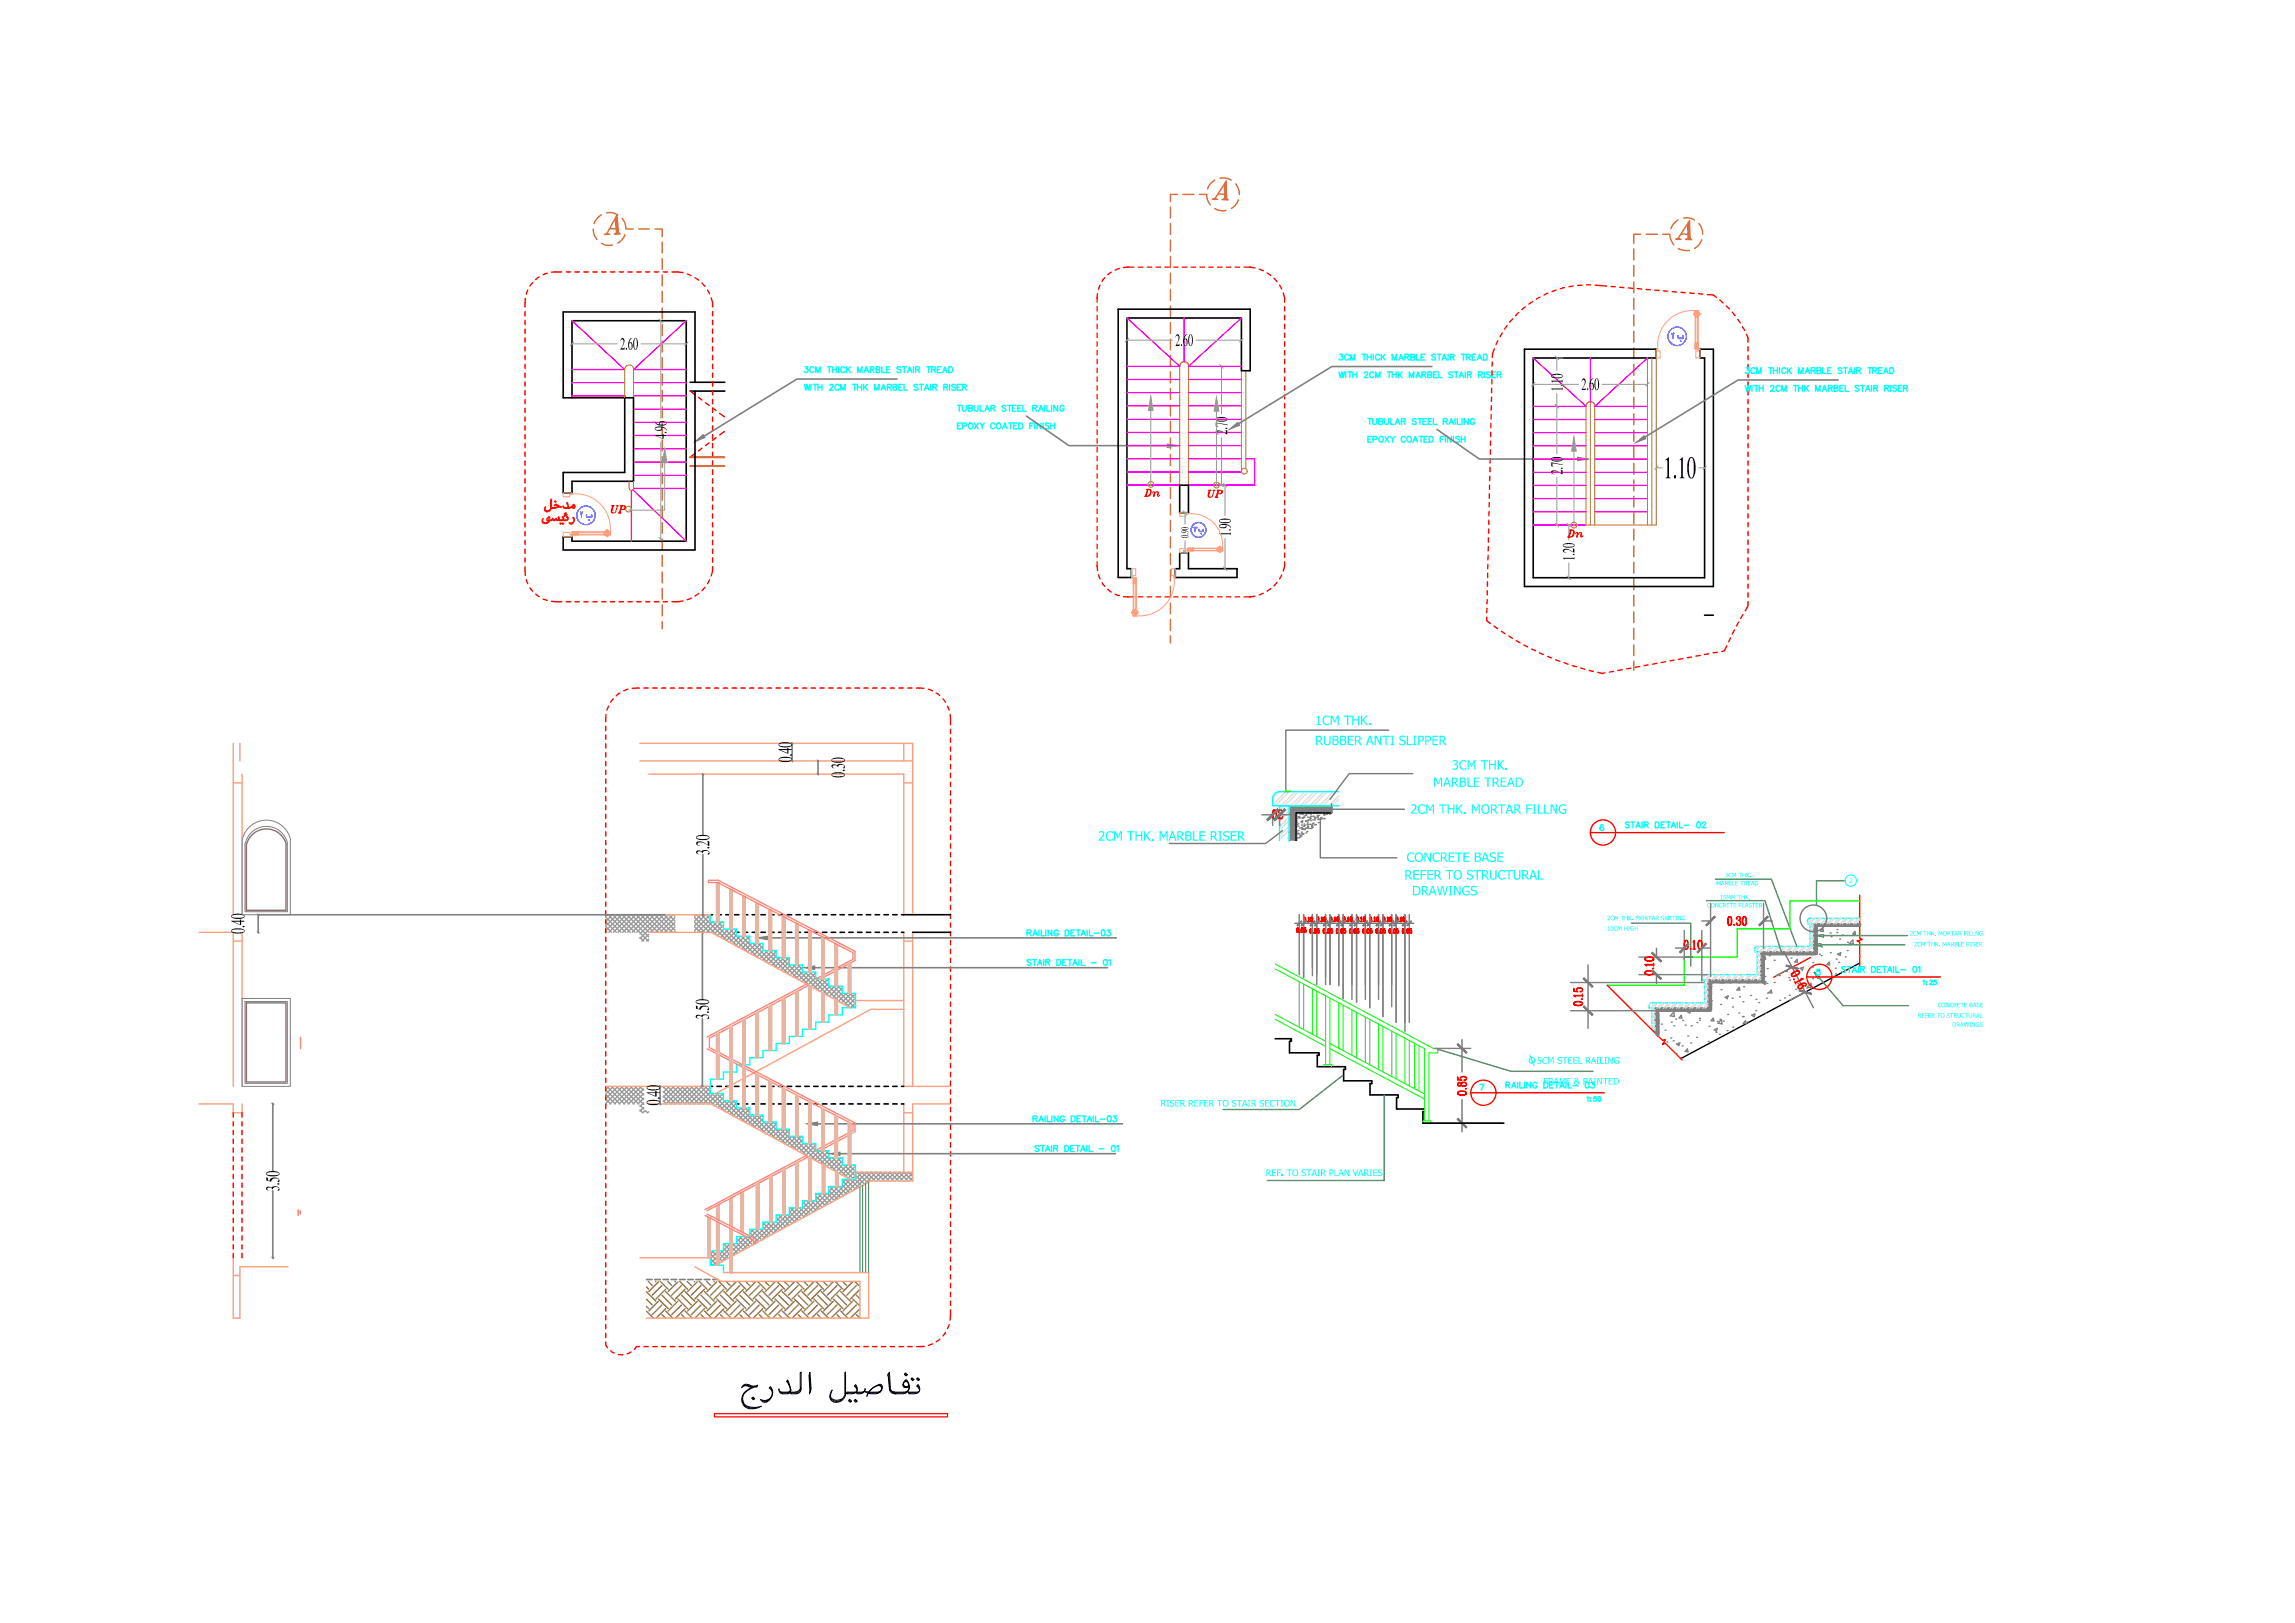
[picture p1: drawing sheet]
<svg xmlns="http://www.w3.org/2000/svg" width="420mm" height="297mm" viewBox="0 0 420 297" stroke-linecap="round" stroke-linejoin="round" font-family="sans-serif">
<defs><g id="words">
<text font-size="6.4" x="304.5" y="87.5">1.10</text>
<g font-size="5.7" fill="#00f">
<text x="302.3" y="64.2">F 2</text>
<text x="102.7" y="97">F 2</text>
</g>
<g font-size="4.4" fill="#b88a00">
<text x="110.8" y="95.2">UP</text>
<text x="208.1" y="92.1">Dn</text>
<text x="285.8" y="99.5">Dn</text>
</g>
<text font-size="4" fill="#b88a00" x="219.8" y="92.1">UP</text>
<g font-size="4" fill="#808080">
<text x="144.9" y="139.5" transform="rotate(-90 144.9 139.5)">0.40</text>
<text x="120.8" y="202.3" transform="rotate(-90 120.8 202.3)">0.40</text>
</g>
<g font-size="4">
<text x="154.6" y="142.4" transform="rotate(-90 154.6 142.4)">0.30</text>
<text x="129.9" y="156.5" transform="rotate(-90 129.9 156.5)">3.20</text>
<text x="44.7" y="170.9" transform="rotate(-90 44.7 170.9)">0.40</text>
<text x="129.8" y="186.6" transform="rotate(-90 129.8 186.6)">3.50</text>
<text x="51.1" y="218" transform="rotate(-90 51.1 218)">3.50</text>
</g>
<g font-size="3.5">
<text x="113.5" y="64">2.60</text>
<text x="215.1" y="63.3">2.60</text>
<text x="286.1" y="71.7" transform="rotate(-90 286.1 71.7)">1.10</text>
<text x="289.5" y="71.4">2.60</text>
<text x="122" y="80.3" transform="rotate(-90 122 80.3)">4.96</text>
<text x="224.7" y="79.6" transform="rotate(-90 224.7 79.6)">2.70</text>
<text x="286.1" y="86.9" transform="rotate(-90 286.1 86.9)">2.70</text>
<text x="225.3" y="98.2" transform="rotate(-90 225.3 98.2)">1.90</text>
</g>
<text font-size="3.5" fill="#f00" x="288.2" y="102.6" transform="rotate(-90 288.2 102.6)">1.20</text>
<g font-size="2.9" fill="#0ff">
<text x="240.7" y="132.7">1CM THK.</text>
<text x="240.7" y="136.4">RUBBER ANTI SLIPPER</text>
<text x="265.8" y="140.9">3CM THK.</text>
<text x="258.2" y="148.9">2CM THK. MORTAR FILLNG</text>
<text x="262.4" y="144">MARBLE TREAD</text>
<text x="201" y="153.9">2CM THK. MARBLE RISER</text>
<text x="257.1" y="161">REFER TO STRUCTURAL</text>
<text x="257.5" y="157.7">CONCRETE BASE</text>
<text x="258.5" y="163.9">DRAWINGS</text>
</g>
<text font-size="2.1" x="217.5" y="98.5" transform="rotate(-90 217.5 98.5)">0.90</text>
<g font-size="2" fill="#0ff">
<text x="281.4" y="194.7">5CM STEEL RAILING</text>
<text x="212.5" y="202.5">RISER REFER TO STAIR SECTION</text>
<text x="282.5" y="198.5">FRAME &amp; PAINTED</text>
<text x="231.7" y="215.3">REF. TO STAIR PLAN VARIES</text>
</g>
<g font-size="1.3" fill="#0ff">
<text x="315.8" y="160.6">3CM THK.</text>
<text x="338.6" y="161.6">2</text>
<text x="312.5" y="166.1">CONCRETE PLASTER</text>
<text x="314.2" y="162">MARBLE TREAD</text>
<text x="314.8" y="164.6">15MM THK.</text>
<text x="294.2" y="168.4">2CM THK. MORTAR SKRTING</text>
<text x="294.2" y="170.3">10CM HIGH</text>
<text x="349.6" y="171.2">2CM THK. MORTAR FILLNG</text>
<text x="350.4" y="173.2">2CM THK. MARBLE RISER</text>
<text x="354.7" y="184.3">CONCRETE BASE</text>
<text x="351.1" y="186.3">REFER TO STRUCTURAL</text>
<text x="357.4" y="187.9">DRAWINGS</text>
</g>
</g></defs>
<!-- layer: TEXT3 -->
<g fill="none" stroke="#0ff" stroke-width=".25">
<path d="M147.3 70.3l.2 1.1 .3-1.1 .2 1.1 .3-1.1M147.3 67.1h.6l-.3 .4a.35 .35 0 0 1 .3 .6 .35 .35 0 0 1-.6-.1M148.4 70.3v1.1M148.9 70.3h.7M149 67.4a.39 .39 0 0 0-.4-.3 .39 .39 0 0 0-.3 .4v.3a.39 .39 0 0 0 .3 .4 .39 .39 0 0 0 .4-.3M149.2 70.3v1.1M149.3 68.2v-1.1l.4 1.1 .4-1.1v1.1M149.8 70.3v1.1M149.8 70.9h.7M150.5 70.3v1.1M151.5 67.1h.7M151.8 67.1v1.1"/>
<path d="M151.9 70.6l.2-.3 .3 .1 .1 .2v.2l-.7 .6h.8M152.4 67.1v1.1M152.4 67.6h.7M153.1 67.1v1.1M153.5 67.1v1.1M153.6 70.6a.39 .39 0 0 0-.4-.3 .39 .39 0 0 0-.3 .5 .45 .45 0 0 0 .1 .5 .45 .45 0 0 0 .6 0v-.2M153.9 71.4v-1.1l.4 1.1 .4-1.1v1.1M154.7 67.4a.39 .39 0 0 0-.5-.3 .39 .39 0 0 0-.3 .4v.3a.39 .39 0 0 0 .3 .4 .39 .39 0 0 0 .5-.3M155 67.1v1.1M155.2 67.5l.5 .7M155.7 67.1l-.7 .7M156.1 70.3h.7"/>
<path d="M156.4 70.3v1.1M157 68.2v-1.1l.4 1.1 .4-1.1v1.1M157 70.9h.7M157 70.3v1.1M157.7 70.3v1.1M158.1 70.3v1.1M158.2 68.2l.4-1.1 .4 1.1M158.4 67.8h.5M158.4 70.8l.4 .6M158.8 70.3l-.7 .8M159.3 67.6l.6-.1 .1-.3-.7-.1v1.1M159.7 67.6l.3 .6"/>
<path d="M160.1 71.4v-1.1l.4 1.1 .4-1.1v1.1M160.4 67.6l.6-.1v-.3l-.6-.1v1.1l.6-.1 .1-.3-.3-.2M161.3 71.4l.4-1.1 .4 1.1M161.4 67.1v1.1h.6M161.5 71.1h.5M162.3 67.6h.4M162.5 70.9l.6-.1v-.4l-.6-.1v1.1M162.8 70.9l.3 .5M162.9 67.1h-.6v1.1h.6M163.5 70.9l.6-.1 .1-.4-.7-.1v1.1l.7-.1v-.4h-.3M164.6 70.9h.4M164.9 67.3l-.2-.2-.5 .2v.2l.7 .3-.1 .3-.3 .1-.3-.2"/>
<path d="M165.2 70.3h-.6v1.1h.6M165.2 67.1h.7M165.5 70.3v1.1h.6M165.6 67.1v1.1M166.1 68.2l.4-1.1 .4 1.1M166.3 67.8h.5M167.2 67.1v1.1M167.6 67.6l.7-.1v-.3l-.7-.1v1.1M168 67.6l.3 .6M168 70.5l-.2-.2-.5 .2 .2 .3 .5 .3v.2l-.2 .1-.5-.1M168.3 70.3h.8M168.7 70.3v1.1"/>
<path d="M169.2 71.4l.5-1.1 .4 1.1M169.4 71.1h.5M169.7 67.1h.7M170 67.1v1.1M170.4 70.3v1.1M170.5 67.6l.7-.1v-.3l-.7-.1v1.1M170.8 70.9l.6-.1v-.4l-.6-.1v1.1M170.9 67.6l.4 .6M171.1 70.9l.4 .5M171.6 67.6h.4M172.3 67.1h-.7v1.1h.7M172.6 68.2l.4-1.1 .4 1.1"/>
<path d="M172.7 67.8h.6M172.8 70.9l.6-.1 .1-.2-.2-.3h-.5v1.1M173.1 70.9l.4 .5M173.7 67.1h.4a.57 .57 0 0 1 .3 .6 .57 .57 0 0 1-.3 .5h-.4zM173.8 70.3v1.1M174.9 70.5l-.2-.2-.5 .2 .2 .3 .5 .1v.2v.2l-.2 .1-.5-.1M175.2 70.9h.5M175.3 74.2h.7M175.3 77.9h.4M175.6 74.2v1.1M175.9 70.3h-.7v1.1h.7M175.9 77.4h-.6v1.1h.6"/>
<path d="M176.2 74.2v.8l.3 .3 .2-.1 .2-.2v-.8M176.2 70.9l.6-.1 .1-.2-.2-.3h-.5v1.1M176.2 78l.7-.1v-.4l-.7-.1v1.1M176.6 70.9l.3 .5M177.3 74.7l.6-.1 .1-.3-.7-.1v1.1l.6-.1 .1-.3-.3-.2M177.5 77.5a.5 .5 0 0 1 .6 .4 .5 .5 0 0 1-.6 .5l-.2-.3v-.4zM178.3 74.2v.8l.3 .3 .4-.2 .1-.9M178.4 77.4l.7 1.1M179.1 77.4l-.7 1.1M179.4 77.4l.4 .5 .4-.5M179.4 74.2v1.1h.7M179.8 77.9v.6"/>
<path d="M180.3 75.3l.4-1.1 .4 1.1M180.5 74.9h.5M181.4 74.7h.5l.2-.3-.2-.2h-.5v1.1M181.8 74.7l.3 .6M182.1 77.7a.39 .39 0 0 0-.4-.3 .39 .39 0 0 0-.3 .4v.3a.39 .39 0 0 0 .3 .4 .39 .39 0 0 0 .4-.3M182.5 77.6l.2-.1a.49 .49 0 0 1 .6 .5 .49 .49 0 0 1-.8 .3zM183.5 78.5l.5-1.1 .3 1.1M183.7 78.1h.5M184.1 74.3l-.2-.1-.4 .1v.3l.6 .2v.4l-.4 .1-.2-.2M184.4 74.2h.8M184.6 77.4h.8M184.8 74.2v1.1"/>
<path d="M185 77.4v1.1M185.4 74.7h.3M185.6 77.9h.4M186 74.2h-.6v1.1h.6M186.2 77.4h-.6v1.1h.6M186.3 74.7h.4M186.5 77.4h.4a.58 .58 0 0 1 .3 .5 .58 .58 0 0 1-.3 .6h-.4zM187 74.2h-.7v1.1h.7M187.3 74.2v1.1h.6M188.5 77.9h.4M189.1 74.7l.7-.1v-.3l-.7-.1v1.1M189.2 77.4h-.7v1.1"/>
<path d="M189.4 74.7l.4 .6M189.4 77.4v1.1M190.1 75.3l.5-1.1 .4 1.1M190.3 74.9h.5M190.6 77.4v1.1l-.7-1.1v1.1M191 77.4v1.1M191.2 74.2v1.1M191.7 74.2v1.1h.6M192.1 77.6l-.3-.2-.3 .1v.3l.5 .2 .1 .3-.3 .2-.4-.2M192.4 77.9h.7M192.4 77.4v1.1M192.5 74.2v1.1"/>
<path d="M193.1 77.4v1.1M193.6 74.2v1.1l-.7-1.1v1.1M194.8 74.5a.39 .39 0 0 0-.4-.3 .39 .39 0 0 0-.4 .4v.2a.38 .38 0 0 0 .4 .5 .38 .38 0 0 0 .4-.5h-.3M245.1 68.1l.3 1 .2-1 .3 1 .3-1M245.3 64.8h.5l-.3 .4a.36 .36 0 0 1 .3 .6 .36 .36 0 0 1-.7-.1M246.4 68.1v1M246.7 68.1h.8M246.9 65.1a.39 .39 0 0 0-.4-.3 .39 .39 0 0 0-.3 .4v.3a.39 .39 0 0 0 .3 .4 .39 .39 0 0 0 .4-.3M247.1 68.1v1M247.2 65.9v-1.1l.4 1.1 .4-1.1v1.1M247.7 68.1v1M247.7 68.6h.7"/>
<path d="M248.4 68.1v1M249.4 64.8h.7M249.8 64.8v1.1M249.8 68.3a.3 .3 0 0 1 .5-.2 .3 .3 0 0 1 0 .5l-.5 .5h.6M250.3 64.8v1.1M250.3 65.3h.7M250.4 76.6h.7M250.8 76.6v1.1M251 64.8v1.1M251.1 79.9h-.7v1h.7M251.3 76.6l.1 .9 .2 .2 .4-.2v-.9M251.4 64.8v1.1"/>
<path d="M251.5 68.3a.37 .37 0 0 0-.5-.2 .37 .37 0 0 0-.2 .4v.2a.37 .37 0 0 0 .3 .4 .37 .37 0 0 0 .4-.2M251.8 69.1v-1l.4 1 .4-1v1M252.4 77.1h.7v-.3l-.2-.2h-.5v1.1l.7-.1v-.3l-.2-.2M252.5 65.1a.37 .37 0 0 0-.4-.3 .37 .37 0 0 0-.3 .4v.3a.37 .37 0 0 0 .3 .4 .37 .37 0 0 0 .4-.3M252.5 80l.3-.1a.51 .51 0 0 1 .4 .5 .51 .51 0 0 1-.6 .5l-.2-.4zM252.9 64.8v1.1M253.1 65.3l.5 .6M253.5 76.6v.8l.3 .3 .4-.2v-.9M253.6 64.8l-.7 .8M253.6 79.9l.6 1M254 68.1h.7M254.2 79.9l-.6 1"/>
<path d="M254.3 68.1v1M254.5 79.9l.5 .5 .4-.5M254.6 76.6v1.1h.6M254.9 65.9v-1.1l.4 1.1 .4-1.1v1.1M254.9 68.6h.7M254.9 68.1v1M255.5 77.7l.3-1.1 .5 1.1M255.6 68.1v1M255.6 77.3h.5M256 68.1v1M256.1 65.9l.4-1.1 .4 1.1M256.2 65.6h.5"/>
<path d="M256.2 68.5l.5 .6M256.6 77.1h.6l.1-.3-.3-.2h-.4v1.1M256.7 68.1l-.7 .7M256.9 77.1l.4 .6M257.2 65.3h.6l.1-.4-.7-.1v1.1M257.5 65.3l.4 .6M257.7 80a.45 .45 0 0 1 .5-.1 .45 .45 0 0 1 .2 .6 .4 .4 0 0 1-.4 .4 .4 .4 0 0 1-.4-.4zM258 69.1v-1l.4 1 .4-1v1M258.3 65.3h.6v-.4l-.6-.1v1.1l.6-.1v-.4l-.2-.1M259.2 69.1l.4-1 .4 1M259.3 76.8a.37 .37 0 0 0-.4-.2 .37 .37 0 0 0-.3 .3l.7 .5v.1l-.2 .2-.5-.2M259.3 64.8v1.1h.6"/>
<path d="M259.4 68.8h.5M259.6 76.6h.7M259.8 79.9h.7M260 76.6v1.1M260.2 65.3h.4M260.2 79.9v1M260.3 68.6l.6-.1 .2-.2-.3-.2h-.5v1M260.5 77.1h.4M260.7 68.6l.4 .5M260.8 64.8h-.6v1.1h.6M261.2 76.6h-.7v1.1h.7M261.4 79.9h-.7v1h.7"/>
<path d="M261.4 68.6l.6-.1 .1-.2-.2-.2h-.5v1h.5l.2-.2v-.1l-.2-.2M261.5 77.1h.4M261.6 79.9h.4a.57 .57 0 0 1 .4 .5 .57 .57 0 0 1-.4 .5h-.4zM262.1 76.6h-.6v1.1h.6M262.4 76.6v1.1h.6M262.5 68.6h.4M262.8 65l-.3-.2-.4 .2 .2 .3 .4 .2v.4h-.3l-.3-.2M263.1 68.1h-.6v1h.6M263.1 64.8h.7M263.4 68.1v1h.6M263.5 64.8v1.1M264 65.9l.4-1.1 .4 1.1"/>
<path d="M264.2 65.6h.5M264.2 77.1h.7l.1-.3-.3-.2h-.5v1.1M264.4 79.9h-.7v1M264.6 77.1l.4 .6M264.6 79.9v1M265.1 64.8v1.1M265.3 77.7l.4-1.1 .4 1.1M265.5 77.3h.5M265.5 65.3h.6l.1-.4-.7-.1v1.1M265.7 79.9v1l-.7-1v1M265.9 65.3l.3 .6M265.9 68.2l-.2-.1h-.4v.3l.5 .3 .1 .3-.2 .1-.5-.1"/>
<path d="M266.1 79.9v1M266.2 68.1h.7M266.4 76.6v1.1M266.6 68.1v1M266.8 76.6v1.1h.6M267.2 69.1l.3-1 .5 1M267.2 80l-.2-.1-.5 .1 .1 .2 .6 .4-.2 .3-.5-.1M267.3 68.8h.5M267.5 64.8h.8M267.5 79.9v1M267.7 76.6v1.1M267.9 64.8v1.1"/>
<path d="M268.2 79.9v1M268.3 68.1v1M268.5 65.3h.6l.1-.2-.3-.3h-.4v1.1M268.7 68.6l.6-.1v-.4h-.6v1M268.8 76.6v1.1l-.7-1.1v1.1M268.8 65.3l.4 .6M269 68.6l.4 .5M269.5 65.3h.4M269.9 76.9a.39 .39 0 0 0-.4-.3 .39 .39 0 0 0-.3 .4 .45 .45 0 0 0 .1 .6 .45 .45 0 0 0 .6-.1v-.2h-.2M270.2 64.8h-.7v1.1h.7M270.5 65.9l.4-1.1 .4 1.1M270.6 65.6h.5"/>
<path d="M270.7 68.6l.6-.1v-.4h-.6v1M271 68.6l.4 .5M271.6 64.8h.3a.57 .57 0 0 1 .4 .6 .57 .57 0 0 1-.4 .5h-.3zM271.7 68.1v1M272.9 68.2l-.3-.1h-.4v.3l.5 .2 .2 .4-.3 .1-.5-.1M273.2 68.6h.3M273.8 68.1h-.6v1h.6M274.1 68.6l.6-.1v-.4h-.6v1M274.5 68.6l.3 .5M319.5 70.6l.3 1 .2-1 .3 1 .2-1M319.6 67.3h.6l-.3 .4a.36 .36 0 0 1 .3 .4 .36 .36 0 0 1-.3 .3 .36 .36 0 0 1-.4-.3M320.7 70.6v1"/>
<path d="M321.2 70.6h.6M321.3 67.5a.39 .39 0 0 0-.5-.2 .39 .39 0 0 0-.3 .4 .45 .45 0 0 0 .2 .6 .45 .45 0 0 0 .6-.1v-.1M321.5 70.6v1M321.6 68.4v-1.1l.4 1.1 .4-1.1v1.1M322.1 70.6v1M322.1 71h.7M322.8 70.6v1M323.8 67.3h.7M324.1 67.3v1.1M324.2 70.8l.2-.2 .4 .1-.2 .4-.5 .5h.8M324.7 67.8h.7M324.7 67.3v1.1"/>
<path d="M325.4 67.3v1.1M325.8 67.3v1.1M325.9 70.8a.39 .39 0 0 0-.4-.3 .39 .39 0 0 0-.4 .4v.3a.39 .39 0 0 0 .4 .4 .39 .39 0 0 0 .4-.2M326.2 71.6v-1l.4 1 .4-1v1M327 67.5a.39 .39 0 0 0-.5-.2 .39 .39 0 0 0-.3 .4v.3a.39 .39 0 0 0 .3 .4 .39 .39 0 0 0 .5-.3M327.3 67.3v1.1M327.5 67.8l.4 .6M327.9 67.3l-.6 .7M328.4 70.6h.7M328.7 70.6v1M329.3 68.4v-1.1l.4 1.1 .4-1.1v1.1M329.3 71h.7"/>
<path d="M329.3 70.6v1M330 70.6v1M330.4 70.6v1M330.5 68.4l.4-1.1 .4 1.1M330.7 68h.5M330.7 71l.4 .6M331.1 70.6l-.7 .6M331.6 67.8h.6v-.5h-.6v1.1M332 67.8l.3 .6M332.4 71.6v-1l.4 1 .4-1v1M332.6 67.8h.7v-.5h-.7v1.1l.7-.1 .1-.3-.3-.2M333.6 71.6l.4-1 .4 1"/>
<path d="M333.7 67.3v1.1h.6M333.8 71.2h.4M334.6 67.8h.4M334.7 71h.6l.1-.3-.2-.1h-.5v1M335.1 71l.3 .6M335.2 67.3h-.6v1.1h.6M335.8 71h.6l.1-.3-.3-.1h-.4v1l.7-.1v-.3l-.3-.2M336.8 71h.5M337.2 67.5l-.2-.2h-.4l-.1 .4 .5 .1 .2 .4-.2 .2-.5-.2M337.5 70.6h-.7v1h.7M337.5 67.3h.7M337.8 70.6v1h.6"/>
<path d="M337.8 67.3v1.1M338.4 68.4l.4-1.1 .4 1.1M338.6 68h.5M339.5 67.3v1.1M339.9 67.8h.6l.1-.3-.2-.2h-.5v1.1M340.3 67.8l.3 .6M340.3 70.7l-.3-.1-.4 .1 .1 .2 .6 .4v.1l-.3 .2-.4-.2M340.6 70.6h.7M341 70.6v1M341.5 71.6l.5-1 .3 1M341.7 71.2h.5M342 67.3h.6"/>
<path d="M342.3 67.3v1.1M342.6 70.6v1M342.8 67.8h.6l.2-.3-.3-.2h-.5v1.1M343.1 71h.5l.1-.4h-.6v1M343.2 67.8l.4 .6M343.4 71l.3 .6M343.9 67.8h.4M344.6 67.3h-.7v1.1h.7M344.9 68.4l.4-1.1 .4 1.1M345 68h.5M345 71h.7l.1-.3-.3-.1h-.5v1M345.4 71l.4 .6"/>
<path d="M346 67.3a.58 .58 0 0 1 .6 .3 .58 .58 0 0 1-.1 .7l-.5 .1zM346.1 70.6v1M347.2 70.7l-.2-.1-.5 .1 .1 .2 .6 .4v.1l-.2 .2-.5-.2M347.5 71h.4M348.2 70.6h-.7v1h.7M348.5 71h.6l.1-.3-.3-.1h-.4v1M348.9 71l.3 .6M250.4 80.4h.4M251.4 80.4h.6v-.4l-.6-.1v1M255 80.4v.5M257.3 80.1a.39 .39 0 0 0-.4-.2 .39 .39 0 0 0-.4 .3v.3a.39 .39 0 0 0 .3 .4 .39 .39 0 0 0 .5-.2M258.7 80.9l.4-1 .4 1"/>
<path d="M258.9 80.5h.5M260.7 80.4h.4M263.7 80.4h.4M267.5 80.4h.7M293.6 151.1l-.1-.1a.53 .53 0 0 0-.6 .4 .53 .53 0 0 0 .3 .6 .34 .34 0 0 0 .4-.3 .34 .34 0 0 0-.3-.4 .34 .34 0 0 0-.4 .4M298.3 150.6l-.2-.2-.4 .1v.4l.5 .1 .1 .4-.2 .1-.5-.1M298.6 150.4h.7M298.9 150.4v1.1M299.5 151.5l.4-1.1 .4 1.1M299.7 151.2h.5M300.6 150.4v1.1M301 150.9h.6l.1-.2-.2-.3h-.5v1.1"/>
<path d="M301.4 150.9l.3 .6M303.1 150.4a.58 .58 0 0 1 .6 .3 .58 .58 0 0 1-.1 .8h-.5zM304.1 150.9h.4M304.7 150.4h-.6v1.1h.6M305 150.4h.8M305.4 150.4v1.1M306 151.5l.4-1.1 .4 1.1M306.1 151.2h.5M307.1 150.4v1.1M307.5 150.4v1.1h.6M308.3 151h.9M310.8 150.5h.4l.1 .2-.1 .8h-.4l-.1-.2z"/>
<path d="M311.7 150.7l.2-.3h.2l.2 .3-.1 .2-.6 .6h.7M188 170.7h.7v-.4l-.7-.1v1.1M188.4 170.7l.4 .6M188.8 175.8l-.3-.2-.5 .2 .1 .2 .7 .3v.2l-.3 .2-.5-.2M189 175.6h.8M189.1 171.3l.4-1.1 .4 1.1M189.3 170.9h.5M189.4 175.6v1.1M189.9 176.7l.5-1.1 .3 1.1M190.1 176.3h.5M190.2 170.2v1.1M190.6 170.2v1.1h.6"/>
<path d="M191.1 175.6v1.1M191.5 176.1h.6l.1-.3-.3-.2h-.4v1.1M191.5 170.2v1.1M191.8 176.1l.4 .6M192.6 170.2v1.1l-.7-1.1v1.1M193.5 175.6h.3a.57 .57 0 0 1 .4 .6 .57 .57 0 0 1-.4 .5h-.3zM193.7 170.5a.39 .39 0 0 0-.4-.3 .39 .39 0 0 0-.3 .4v.2a.38 .38 0 0 0 .4 .5 .38 .38 0 0 0 .3-.5h-.2M194.5 176.1h.4M195 170.2h.4a.57 .57 0 0 1 .3 .5 .57 .57 0 0 1-.3 .6h-.4zM195.2 175.6h-.7v1.1h.7M195.5 175.6h.7M195.9 175.6v1.1"/>
<path d="M196.1 170.7h.4M196.4 176.7l.4-1.1 .4 1.1M196.5 176.3h.5M196.7 170.2h-.6v1.1h.6M197 170.2h.7M197.4 170.2v1.1M197.5 175.6v1.1M197.9 171.3l.4-1.1 .4 1.1M197.9 175.6v1.1h.6M198.1 170.9h.5M199 170.2v1.1M199.5 170.2v1.1h.6"/>
<path d="M199.8 176.2h.8M200.3 170.8h.9M201.7 170.3h.5l.1 .1-.1 .8h-.5v-.1zM202 175.8l.3-.2a.54 .54 0 0 1 .4 .6 .54 .54 0 0 1-.4 .5 .6 .6 0 0 1-.3-.9zM202.7 170.2h.6l-.3 .4a.35 .35 0 0 1 .2 .5 .35 .35 0 0 1-.6 0M203 175.8l.3-.2v1.1M333.1 177.4h-.5v.5a.36 .36 0 0 1 .5-.1 .36 .36 0 0 1 0 .6 .36 .36 0 0 1-.5-.1M337.9 177l-.3-.1-.4 .1 .2 .4 .4 .1v.4l-.4 .1-.2-.2M338.2 176.9h.7M338.6 176.9v1.1M339.1 178l.4-1.1 .4 1.1M339.2 177.6h.6"/>
<path d="M340.2 176.9v1.1M340.6 177.4h.6l.1-.4-.7-.1v1.1M341 177.4l.3 .6M342.6 176.9h.4a.55 .55 0 0 1 .4 .5 .55 .55 0 0 1-.4 .6h-.4zM343.7 177.4h.4M344.4 176.9h-.7v1.1h.7M344.7 176.9h.6M345 176.9v1.1M345.6 178l.4-1.1 .4 1.1M345.7 177.6h.5M346.7 176.9v1.1M347.1 176.9v1.1h.6"/>
<path d="M347.9 177.5h1M350.3 176.9a.52 .52 0 0 1 .7 .4 .52 .52 0 0 1-.4 .7l-.3-.1v-.2zM351.2 177.1l.3-.2v1.1M352.1 179.5l.1-.1v.8M352.7 179.6h.1M353.3 179.6a.22 .22 0 0 1 .3-.2 .22 .22 0 0 1 .1 .3l-.4 .5h.5M354.5 179.4h-.4v.3a.29 .29 0 0 1 .4 0 .29 .29 0 0 1-.1 .5 .29 .29 0 0 1-.4-.2M271 198.4h.7l-.5 1.1M275.7 198.6l.6-.1v-.3l-.6-.1v1M276 198.6l.4 .5M276.8 199.1l.3-1 .5 1M276.9 198.8h.5"/>
<path d="M277.9 198.1v1M278.2 198.1v1h.7M279.1 198.1v1M280.2 198.1v1l-.7-1v1M281.4 198.3a.39 .39 0 0 0-.5-.2 .39 .39 0 0 0-.3 .4 .45 .45 0 0 0 .2 .5 .45 .45 0 0 0 .5 0l.1-.3h-.3M352.7 180.1h.1M189.1 204.7h.7l.1-.3-.3-.2h-.5v1.1M189.5 204.7l.4 .6M190.2 205.3l.4-1.1 .4 1.1M190.2 209.8l-.3-.1-.4 .1 .1 .3 .5 .2 .1 .1v.2l-.3 .1-.4-.1M190.4 204.9h.5M190.5 209.7h.7"/>
<path d="M190.9 209.7v1M191.3 204.2v1.1M191.4 210.7l.4-1 .4 1M191.5 210.4h.6M191.7 204.2v1.1h.6M192.5 209.7v1M192.6 204.2v1.1M192.9 210.2l.6-.1 .1-.4h-.7v1M193.3 210.2l.3 .5M193.7 204.2v1.1l-.7-1.1v1.1M194.8 204.5a.4 .4 0 0 0-.4-.3 .4 .4 0 0 0-.3 .4 .45 .45 0 0 0 .1 .6 .45 .45 0 0 0 .6-.1v-.2h-.2M194.9 209.7h.4a.55 .55 0 0 1 .4 .5 .55 .55 0 0 1-.4 .5h-.4z"/>
<path d="M196 210.2h.4M196.1 204.2h.4a.55 .55 0 0 1 .4 .6 .55 .55 0 0 1-.4 .5h-.4zM196.7 209.7h-.7v1h.7M197 209.7h.6M197.2 204.7h.4M197.3 209.7v1M197.8 204.2h-.6v1.1h.6M197.9 210.7l.4-1 .4 1M198 210.4h.5M198.1 204.2h.7M198.5 204.2v1.1M199 209.7v1"/>
<path d="M199 205.3l.5-1.1 .3 1.1M199.2 204.9h.5M199.4 209.7v1h.6M200.1 204.2v1.1M200.6 204.2v1.1h.6M201.2 210.3h.9M201.4 204.8h.9M202.9 204.3l.1-.1a.54 .54 0 0 1 .5 .6 .54 .54 0 0 1-.5 .5 .67 .67 0 0 1-.1-1zM203.6 209.7h.4l.1 .2-.1 .8h-.4l-.1-.2zM203.8 204.2h.6l-.3 .4h.1a.36 .36 0 0 1 .1 .6 .36 .36 0 0 1-.6-.1M204.5 209.9l.2-.2v1M290.6 200.9l.1-.2v.8"/>
<path d="M291.2 201h.1M291.2 201.5h.1M292.2 200.7h-.4v.4a.29 .29 0 0 1 .4 0 .29 .29 0 0 1 0 .4 .29 .29 0 0 1-.5-.1M292.6 200.9v-.1a.4 .4 0 0 1 .5 .2 .4 .4 0 0 1-.3 .5l-.2-.1z"/>
</g>
<!-- layer: TITLE-DWG -->
<g fill="none" stroke="#f00" stroke-width=".25">
<path d="M291.2 152.4h24.5M330.7 178.8h24.5M269.2 200h24.5"/>
<circle cx="293.5" cy="152.4" r="2.31"/>
<circle cx="333.1" cy="178.8" r="2.31"/>
<circle cx="271.6" cy="200" r="2.31"/>
</g>
<!-- layer: WALL -->
<path d="M243.8 148.8h-6.5v5M340.5 169.5h-8v5.2h-9.6v5.1h-9.7v5.2h-9.7v4.6M340.5 176.3l-32.8 17.4" fill="none" stroke="#000" stroke-width=".25"/>
<path d="M331.5 175.2l-6.8 3.6M340.5 163.8v7.9l.4 .2-.9 .3 .5 .2v4.4M294.2 180.3l10.2 10.1 .5-.1-.5 .9 .5-.3 3.1 3.1" fill="none" stroke="#f00" stroke-width=".25"/>
<g fill="none" stroke="#0ff" stroke-width=".25">
<path d="M234.3 153.8v-6.3h1.7v6.5M234.3 144.9h10.8M234.3 144.9a1.29 1.29 0 0 0-1.3 1.3v1.3h12.1M312.1 178.4h10.3v1h-10.8v-.5M312.1 179.4h.6v4.1h-.6zM312.1 178.4l-.4 .2-.1 .3M321.7 174.2h.7v4.2h-.7zM321.7 173.2h10.3v1h-10.7v-.5M321.7 173.2l-.4 .3v.2M330.9 168.6v.5h9.6M331.4 169.1h.6v4.1h-.6zM331.4 168.1h9.1"/>
<path d="M331.4 168l-.4 .3-.1 .2M302.4 183.5h10.3v1h-10.8v-.5M302.4 188.5v-4h.7v4.2h-.5M302.4 183.5l-.4 .2-.1 .3"/>
</g>
<!-- layer: STAR -->
<path d="M235.2 144.9l.3-.2 .3 .2 .3-.2 .2 .2M340.5 164.9h-12.8v5.1h-9.7v5.2h-9.7v5.1h-14.1" fill="none" stroke="#0f0" stroke-width=".25"/>
<!-- layer: HATCH2 -->
<g fill="none" stroke="#808080" stroke-width=".25">
<path d="M236 148.3h.1M236 151.4h.1M236 150.2h.1M236 149.9h.1M236 153.7h.1M236 153h.1M236 152.3h.1M236 150.9h.1M236 148.4h.1M236 148h.1M236 147.6h.1M236 153.4h.1"/>
<path d="M236 152.2h.1M236 148.7h.1M236 152.9h.1M236 153.8h.1M236.1 148.3h.1M236.1 147.8h.1M236.1 149.5h.1M236.1 149.1h.1M236.1 148.7h.1M236.1 150.7h.1M236.1 149.3h.1M236.1 151h.1"/>
<path d="M236.1 150.3h.1M236.1 149.9h.1M236.1 152.6h.1M236.1 147.9h.1M236.1 152.9h.1M236.1 152.4h.1M236.1 151.4h.1M236.1 150.9h.1M236.1 149.8h.1M236.1 148.8h.1M236.1 148.1h.1M236.2 148.8h.1"/>
<path d="M236.2 152.2h.1M236.2 151.8h.1M236.2 151.4h.1M236.2 151.9h.1M236.2 150.7h.1M236.2 149.9h.1M236.2 151h.1M236.2 150.3h.1M236.2 149.5h.1M236.2 153.7h.1M236.2 153.3h.1M236.2 152.9h.1"/>
<path d="M236.2 152.6h.1M236.2 152.7h.1M236.2 149.2h.1M236.2 153.4h.1M236.2 150.4h.1M236.2 153.2h.1M236.2 152.5h.1M236.2 148.3h.1M236.2 153.1h.1M236.2 151.2h.1M236.3 148.8h.1M236.3 148.6h.1"/>
<path d="M236.3 148.2h.1M236.3 147.8h.1M236.3 150.4h.1M236.3 149.2h.1M236.3 148.4h.1M236.3 152.9h.1M236.3 151.9h.1M236.3 151.4h.1M236.3 149.8h.1M236.3 147.6h.1M236.3 150.1h.1M236.3 149.7h.1"/>
<path d="M236.3 149.3h.1M236.3 149h.1M236.3 153.2h.1M236.3 152.4h.1M236.3 151.2h.1M236.3 147.7h.1M236.3 153.4h.1M236.3 148.3h.1M236.4 151.2h.1M236.4 150.9h.1M236.4 150.5h.1M236.4 149.7h.1"/>
<path d="M236.4 149.3h.1M236.4 151.9h.1M236.4 149.8h.1M236.4 152.4h.1M236.4 152h.1M236.4 151.6h.1M236.4 153.7h.1M236.4 151.7h.1M236.4 147.7h.1M236.4 153.4h.1M236.4 152.7h.1M236.5 148.8h.1"/>
<path d="M236.5 147.8h.1M236.5 153.5h.1M236.5 153.1h.1M236.5 152.8h.1M236.5 150.9h.1M236.5 149.7h.1M236.5 148.9h.1M236.5 151.9h.1M236.5 150.8h.1M236.5 150.3h.1M236.5 149.3h.1M236.5 152.9h.1"/>
<path d="M236.5 151.7h.1M236.5 148.2h.1M236.5 153.4h.1M236.5 152.4h.1M236.5 148.4h.1M236.5 147.7h.1M236.5 153.7h.1M236.5 148.3h.1M236.5 148h.1M236.5 147.6h.1M236.5 152.2h.1M236.5 150.2h.1"/>
<path d="M236.5 151.3h.1M236.5 149.8h.1M236.5 150.7h.1M236.5 149.9h.1M236.5 149.2h.1M236.6 149.5h.1M236.6 149.1h.1M236.6 148.7h.1M236.6 148.4h.1M236.6 149.4h.1M236.6 148.2h.1M236.6 152.9h.1"/>
<path d="M236.6 152.1h.1M236.6 151.4h.1M236.6 150.7h.1M236.6 149.2h.1M236.6 147.7h.1M236.6 150.3h.1M236.6 149.9h.1M236.6 153.4h.1M236.6 152.2h.1M236.6 150.2h.1M236.6 150.8h.1M236.6 149.8h.1"/>
<path d="M236.6 149.3h.1M236.6 153.6h.1M236.7 151.8h.1M236.7 151.4h.1M236.7 151h.1M236.7 148.7h.1M236.7 152.9h.1M236.7 152.3h.1M236.7 151.3h.1M236.7 153.3h.1M236.7 152.6h.1M236.7 152.2h.1"/>
<path d="M236.7 150.7h.1M236.7 150.3h.1M236.7 147.9h.1M236.8 153.7h.1M236.8 149.9h.1M236.8 148.7h.1M236.8 147.9h.1M236.8 153.4h.1M236.8 151.8h.1M236.8 151.6h.1M236.8 150.9h.1M236.8 150.1h.1"/>
<path d="M236.8 149.4h.1M236.8 148.2h.1M236.8 147.8h.1M236.8 152.7h.1M236.8 151.9h.1M236.8 150.7h.1M236.8 149.8h.1M236.8 153h.1M236.8 152.3h.1M236.8 148.9h.1M236.8 148.5h.1M236.8 151.2h.1"/>
<path d="M236.8 149.2h.1M236.8 152.9h.1M236.8 151.3h.1M236.8 150.3h.1M236.8 153.8h.1M236.8 153.1h.1M236.9 147.7h.1M236.9 150.5h.1M236.9 150.1h.1M236.9 149.7h.1M236.9 149.3h.1M236.9 153.1h.1"/>
<path d="M236.9 148.4h.1M236.9 151.6h.1M236.9 151.2h.1M236.9 150.9h.1M236.9 150.4h.1M236.9 149.2h.1M236.9 152.3h.1M236.9 150.8h.1M236.9 149.5h.1M236.9 148.8h.1M236.9 148.1h.1M237 148.7h.1"/>
<path d="M237 147.7h.1M237 153.1h.1M237 152.8h.1M237 152.4h.1M237 152h.1M237 153.2h.1M237 151.8h.1M237 151h.1M237 150.3h.1M237 149.6h.1M237 153.5h.1M237 151.7h.1"/>
<path d="M237 149.7h.1M237 153.3h.1M237 152.3h.1M237 150.8h.1M237 149.2h.1M237 152.5h.1M237 151.1h.1M237.1 148.2h.1M237.1 148h.1M237.1 147.6h.1M237.1 153.7h.1M237.1 148.9h.1"/>
<path d="M237.1 147.7h.1M237.1 149.5h.1M237.1 149.1h.1M237.1 148.7h.1M237.1 148.4h.1M237.1 152.9h.1M237.1 151.7h.1M237.1 150.9h.1M237.1 149.7h.1M237.1 152.8h.1M237.1 151.3h.1M237.1 150.7h.1"/>
<path d="M237.1 150.3h.1M237.1 149.9h.1M237.1 150.2h.1M237.1 149.2h.1M237.1 150.5h.1M237.1 149.8h.1M237.1 149h.1M237.1 148.3h.1M237.2 148.2h.1M237.2 151.8h.1M237.2 151.4h.1M237.2 151h.1"/>
<path d="M237.2 152.2h.1M237.2 152.3h.1M237.2 151.2h.1M237.2 150.7h.1M237.2 149.7h.1M237.2 152.7h.1M237.2 152h.1M237.2 150.5h.1M237.2 149h.1M237.2 153.3h.1M237.2 152.9h.1M237.2 152.6h.1"/>
<path d="M237.2 150.2h.1M237.2 149.4h.1M237.2 153.8h.1M237.2 152.8h.1M237.2 153.4h.1M237.3 148.7h.1M237.3 153.7h.1M237.3 153.4h.1M237.3 152.2h.1M237.3 150.2h.1M237.3 151v-.1v.3M237.3 148.2h.1"/>
<path d="M237.3 148.4h.1M237.3 147.7h.1M237.3 149.2h.1M237.3 149.8h.1M237.3 150.9h.2l-.1 .1zM237.3 148.5h.1M237.3 147.8h.1M237.3 147.9h.1M237.4 148.7h.1M237.4 150.5h.1M237.4 151l-.1 .1zM237.4 147.6h.1"/>
<path d="M237.4 149.8h.1M237.4 153.4l.2-.2v.2h-.2M237.5 148.7h.1M237.5 147.6h.1M237.5 148.4h.1M237.5 152.6h.1M237.6 147.9h.1M237.6 148.1h.1M237.6 148.4h.1M237.6 148h.1M237.6 147.6h.1M237.6 147.7h.1"/>
<path d="M237.6 151.2h.1M237.6 149.5h.1M237.6 152h.1M237.6 148.7h.1M237.6 152.5l.1 .1h-.1zM237.6 150.8h.1M237.7 148.1h.1M237.7 147.6h.1M237.7 147.7h.1M237.7 148.2h.1M237.8 148.6h.1M237.8 148.2h.1"/>
<path d="M237.8 152.6h.1M237.8 153.3h.1M237.8 149.5l.1-.1zM237.9 148.1h.1M237.9 148.5h.1M237.9 148.2h.1M237.9 147.8h.1M237.9 148.6h.1M237.9 148.7h.1M237.9 148.3h.1M237.9 147.6h.1M237.9 149.7h.1"/>
<path d="M237.9 151.5h.1M237.9 149h.1M237.9 152.9h.1M238 148.7h.1M238 147.9h.1M238 148.6h.1M238.1 147.6h.1M238.1 148.1h.1M238.1 148.3h.1M238.1 147.9h.1M238.1 148.5h.1M238.1 147.7h.1"/>
<path d="M238.2 148.7h.1M238.2 148.4h.1M238.2 147.8h.1M238.2 150.4h.1M238.2 153.1l-.1 .1M238.2 147.5h.1M238.2 147.7h.1M238.2 153h.1M238.2 148h.1M238.2 151.7h.1M238.2 152.3h.1M238.3 147.7h.1"/>
<path d="M238.3 150.4h.1M238.3 151h.1M238.3 150.6h.1M238.3 151.4h.1M238.3 148.9h.1M238.3 148.5h.1M238.3 148.7h.1M238.3 147.9h.1M238.3 149.7h.1M238.3 152.5h.1M238.4 147.8h.1M238.4 148.2h.1"/>
<path d="M238.4 148.7h.1M238.4 149h.1M238.4 151.8h.1M238.4 152.7h.1M238.4 150.2h.1M238.4 148.5h.1M238.4 148h.1M238.5 147.5h.1M238.5 148.1h.1M238.5 151.8l.2-.1-.1 .1zM238.5 148.7h.1M238.5 148.2h.1"/>
<path d="M238.5 149.6v.2zM238.6 148.5h.1M238.6 147.9h.1M238.6 152.6h.1M238.6 148.4h.1M238.6 147.6h.1M238.7 148h.1M238.7 148.7h.1M238.7 149.6h.1M238.7 149.5h.1M238.7 148.3h.1M238.7 147.6h.1"/>
<path d="M238.7 150.8h.1M238.7 148.4h.1M238.7 151.8h.1M238.7 149.3h.1M238.8 151.1v.1h-.1zM238.8 148.4h.1M238.8 147.7h.1M238.8 151.8h.1M238.9 147.8h.1M238.9 151h.1M238.9 147.9h.1M238.9 148.5h.1"/>
<path d="M238.9 148.2h.1M238.9 147.7h.1M239 148.4h.1M239 148.5h.1M239 151.6h.1M239 148.2h.1M239 150.3l.1-.1zM239 149.2l.2-.2v.2h-.2M239.1 148.2h.1M239.1 147.9h.1M239.1 152.4h.1M239.1 148.4h.1"/>
<path d="M239.1 147.6h.1M239.1 148.7h.1M239.1 148h.1M239.2 148.7h.1M239.2 148.3h.1M239.2 147.9h.1M239.2 148.8h.1M239.3 151.5h.1M239.3 152.2h.1M239.3 147.9h.1M239.3 148.2h.1M239.3 150.2h.1"/>
<path d="M239.3 150.9h.1M239.3 149.5h.1M239.3 150.6h.1M239.4 148.4h.1M239.4 147.8h.1M239.4 148.9h.1M239.4 150.2h.1M239.4 150.9h.1M239.4 148.5h.1M239.4 148.2h.1M239.4 147.7h.1M239.4 151.2h.1"/>
<path d="M239.4 151.3l.1 .2h-.2l.2-.2M239.5 148.4h.1M239.5 147.9h.1M239.5 148.9l.1-.1zM239.5 147.7h.1M239.5 148.3h.1M239.5 147.6h.1M239.5 148.8h.1M239.5 150h.1M239.6 148.4h.1M239.6 148.2h.1M239.6 151.6h.1"/>
<path d="M239.7 148.3h.1M239.7 147.9h.1M239.7 147.6h.1M239.7 148.2h.1M239.7 148.7h.1M239.7 148.5h.1M239.7 147.8h.1M239.7 149.6h.1M239.8 148.7h.1M239.8 150.9h.1M239.8 147.9h.1M239.8 147.8h.1"/>
<path d="M239.8 149.8h.2v.1zM239.9 148h.1M239.9 150.2h.1M239.9 148.3h.1M239.9 148.1h.1M239.9 147.7h.1M239.9 148.7h.1M239.9 149.5h.1M239.9 149.1h.1M239.9 151.6h.1M240 147.8h.1M240 148.5h.1"/>
<path d="M240 148.4h.1M240 148.3h.1M240 151.6h.1M240.1 147.7h.1M240.1 148.2h.1M240.1 150.9h.1M240.1 151.3l.1-.1 .1 .2zM240.2 148.3h.1M240.2 147.9h.1M240.2 147.6h.1M240.2 151.1l.1-.1v.2zM240.2 148.7h.1"/>
<path d="M240.2 148.2h.1M240.3 147.8h.1M240.3 151.4h.1M240.3 148.2h.1M240.3 148.3h.1M240.3 147.6h.1M240.3 150.1h.1M240.3 150.7h.1M240.4 147.8h.1M240.4 149.4h.1M240.4 148.7h.1M240.4 150.7h.1"/>
<path d="M240.4 148.2h.1M240.4 147.7h.1M240.4 147.9h.1M240.5 148.5h.1M240.5 148.1h.1M240.5 148.7h.1M240.5 147.7h.1M240.5 147.8h.1M240.6 148.2h.1M240.6 148.5h.1M240.6 148.8h.1M240.6 148.4h.1"/>
<path d="M240.6 148.7h.1M240.6 151h.1M240.7 150.1h.1M240.7 149.6h.1l-.1 .1zM240.7 148.2h.1M240.7 147.5h.1M240.7 147.7h.1M240.7 148h.1M240.7 149.8h.1M240.7 148.7h.1M240.7 148.3h.1M240.7 147.9h.1"/>
<path d="M240.8 147.7h.1M240.8 149.6h.1M240.8 148.2h.1M240.8 150.9h.1M240.9 147.7h.1M240.9 148.2h.1M240.9 148.7h.1M241 148.2h.1M241 148.5h.1M241 148.1h.1M241 148.7h.1M241.1 148.2h.1"/>
<path d="M241.1 147.6h.1M241.1 148.7h.1M241.1 147.9h.1M241.1 148.9h.1M241.1 148.4h.1M241.2 148.7h.1M241.2 148.4h.1M241.2 149.3h.1M241.2 148.2h.1M241.2 148.3h.1M241.2 147.9h.1M241.2 147.5h.1"/>
<path d="M241.3 148.7h.1M241.3 147.7h.1M241.3 147.8h.1M241.3 150h.1zM241.3 149.3l-.1 .2h.1v-.1M241.3 147.6h.1M241.3 148.5h.1M241.3 149.9h.1M241.3 150.6h.1M241.4 147.7h.1M241.4 149.3h.1M241.4 147.6h.1"/>
<path d="M241.4 148.7h.1M241.5 148.2h.1M241.5 148.1h.1M241.5 147.7h.1M241.5 148.7h.1M241.5 148h.1M241.5 148.5h.1M241.6 147.6h.1M241.6 148.1h.1M241.6 148.7h.1M241.6 148.9h.1M241.7 147.9h.1"/>
<path d="M241.7 148.7h.1M241.7 148.6h.1M241.7 148.2h.1M241.8 148.3h.1M241.8 147.9h.1M241.8 147.5h.1M241.8 148.2h.1M241.8 148.1h.1M241.8 148.7h.1M241.8 148.6h.1M241.8 148.4h.1M241.8 149.7h.1"/>
<path d="M241.8 149.6h.1M241.9 147.6h.1M241.9 149.9h.1M241.9 147.7h.1M241.9 148.4h.1M242 147.6h.1M242 148.6h.1M242 147.7h.1M242 148h.1M242 148.5h.1M242 148.1h.1M242.1 148.2h.1"/>
<path d="M242.1 148.5h.1M242.1 147.8h.1M242.1 148h.1M242.1 147.5h.1M242.1 148.6h.1M242.2 148.7h.1M242.2 148.5h.1M242.3 147.5h.1M242.3 148.7h.1M242.3 148.3h.1M242.3 147.9h.1M242.3 148h.1"/>
<path d="M242.3 149h.2l-.1 .1zM242.3 148.5h.1M242.3 149.8h.1M242.4 147.5h.1M242.4 149.1h.1M242.4 149.8h.1M242.5 148.4h.1M242.5 147.7h.1M242.5 148.5h.1M242.5 148.2h.1M242.6 148.5h.1M242.6 148.1h.1"/>
<path d="M242.6 147.7h.1M242.6 148h.1M242.7 148.2h.1M242.7 148h.1M242.7 147.6h.1M242.7 148.9h.1M242.7 148.4h.1M242.8 148.2h.1M242.8 148.4h.1M242.8 148.7h.1M242.8 148.3h.1M242.8 147.9h.1"/>
<path d="M242.8 147.5h.1M242.9 148.7h.1M242.9 148.4h.1M242.9 147.9h.1M242.9 148.6h.1M242.9 147.8h.1M242.9 149h.1M243 148.4h.1M243.1 148.4h.1M243.1 148.1h.1M243.1 147.7h.1M243.1 147.9h.1"/>
<path d="M243.1 148.7h.1M243.1 148h.1M243.1 148.8h.1M243.2 147.7h.1M243.2 147.9h.1M243.3 147.5h.1M243.3 148.4h.1M243.3 148.7h.1M243.3 148.3h.1M243.3 147.9h.1M243.3 148.2h.1M243.4 147.9h.1"/>
<path d="M243.4 148.2h.1M243.4 148.4h.1M243.4 149h.1M243.4 148.7h.1M243.5 147.6h.1M243.5 148.7h.1M243.5 147.9h.1M243.5 148.4h.1M243.5 147.7h.1M243.6 148.1h.1M243.6 147.7h.1M243.6 148.4h.1"/>
<path d="M243.7 147.9h.1M243.7 148.4h.1M243.7 148.6h.1M243.7 147.7h.1M243.7 147.8h.1M312.7 179.9h.1M312.7 179.8h.1M312.7 179.6h.1M312.7 179.5h.1M312.7 179.7h.1M312.8 179.9h.1M312.8 179.5h.1"/>
<path d="M312.8 179.8h.1M312.8 179.7h.1M312.8 179.4h.1M312.8 179.6h.1M312.9 179.7h.1M312.9 180h.1M312.9 179.4h.1M312.9 179.6h.1M312.9 179.5h.1M312.9 179.9h.1M313 179.9h.1M313 179.8h.1"/>
<path d="M313 179.6h.1M313 179.7h.1M313 179.4h.1M313 179.5h.1M313.1 179.9h.1M313.1 179.6h.1M313.1 179.4h.1M313.1 180h.1M313.2 179.9h.1M313.2 179.8h.1M313.2 179.6h.1M313.2 179.4h.1"/>
<path d="M313.2 179.7h.1M313.3 179.7h.1M313.3 179.5h.1M313.3 179.4h.1M313.3 179.8h.1M313.3 179.6h.1M313.4 179.8h.1M313.4 179.4h.1M313.4 179.6h.1M313.5 179.7h.1M313.5 179.5h.1M313.5 179.4h.1"/>
<path d="M313.5 179.6h.1M313.5 179.8h.1M313.6 179.8h.1M313.6 179.6h.1M313.6 179.4h.1M313.6 179.5h.1M313.7 179.7h.1M313.7 179.5h.1M313.7 179.4h.1M313.7 179.8h.1M313.7 179.6h.1M313.8 179.6h.1"/>
<path d="M313.8 179.8h.1M313.8 179.4h.1M313.8 179.5h.1M313.9 179.7h.1M313.9 179.5h.1M313.9 179.4h.1M313.9 179.8h.1M314 179.5h.1M314 179.6h.1M314 179.8h.1M314 179.4h.1M314.1 179.7h.1"/>
<path d="M314.1 179.8h.1M314.1 179.5h.1M314.1 179.6h.1M314.1 179.4h.1M314.2 179.8h.1M314.2 179.6h.1M314.2 179.4h.1M314.2 179.5h.1M314.2 179.7h.1M314.3 179.7h.1M314.3 179.8h.1M314.3 179.6h.1"/>
<path d="M314.3 179.5h.1M314.3 179.4h.1M314.4 179.6h.1M314.4 179.7h.1M314.4 179.5h.1M314.4 179.4h.1M314.5 179.7h.1M314.5 179.6h.1M314.5 179.4h.1M314.5 179.5h.1M314.5 179.8h.1M314.6 179.8h.1"/>
<path d="M314.6 179.7h.1M314.6 179.5h.1M314.6 179.6h.1M314.6 179.4h.1M314.7 179.6h.1M314.7 179.4h.1M314.8 179.8h.1M314.8 179.7h.1M314.8 179.5h.1M314.8 179.6h.1M314.8 179.4h.1M314.9 179.7h.1"/>
<path d="M314.9 179.6h.1M314.9 179.4h.1M314.9 179.5h.1M314.9 179.8h.1M315 179.8h.1M315 179.7h.1M315 179.6h.1M315.1 179.7h.1M315.1 179.6h.1M315.1 179.4h.1M315.1 179.8h.1M315.1 179.5h.1"/>
<path d="M315.2 179.6h.1M315.2 179.4h.1M315.2 179.8h.1M315.2 179.5h.1M315.2 179.7h.1M315.3 179.7h.1M315.3 179.6h.1M315.3 179.4h.1M315.3 179.8h.1M315.3 179.5h.1M315.4 179.6h.1M315.4 179.8h.1"/>
<path d="M315.4 179.5h.1M315.4 179.4h.1M315.4 179.9h.1M315.5 179.8h.1M315.5 179.4h.1M315.5 179.7h.1M315.5 179.6h.1M315.5 179.5h.1M315.6 179.5h.1M315.6 179.8h.1M315.6 179.4h.1M315.6 179.6h.1"/>
<path d="M315.7 179.7h.1M315.7 179.6h.1M315.7 179.4h.1M315.7 179.5h.1M315.8 179.7h.1M315.8 179.6h.1M315.8 179.5h.1M315.8 179.8h.1M315.8 179.4h.1M315.9 179.8h.1M315.9 179.7h.1M315.9 179.6h.1"/>
<path d="M315.9 179.4h.1M315.9 179.5h.1M316 179.4h.1M316 179.6h.1M316 179.5h.1M316 179.7h.1M316 179.8h.1M316.1 179.7h.1M316.1 179.5h.1M316.1 179.8h.1M316.1 179.4h.1M316.2 179.7h.1"/>
<path d="M316.2 179.6h.1M316.2 179.4h.1M316.2 179.5h.1M316.2 179.8h.1M316.3 179.6h.1M316.3 179.5h.1M316.3 179.8h.1M316.3 179.4h.1M316.4 179.6h.1M316.4 179.7h.1M316.4 179.4h.1M316.5 179.5h.1"/>
<path d="M316.5 179.8h.1M316.5 179.6h.1M316.5 179.4h.1M316.6 179.4h.1M316.6 179.6h.1M316.6 179.8h.1M316.6 179.7h.1M316.6 179.5h.1M316.7 179.8h.1M316.7 179.6h.1M316.7 179.5h.1M316.7 179.4h.1"/>
<path d="M316.8 179.6h.1M316.8 179.7h.1M316.8 179.4h.1M316.8 179.8h.1M316.9 179.8h.1M316.9 179.4h.1M316.9 179.5h.1M316.9 179.6h.1M317 179.6h.1M317 179.4h.1M317 179.7h.1M317.1 179.8h.1"/>
<path d="M317.1 179.6h.1M317.1 179.5h.1M317.1 179.4h.1M317.1 179.7h.1M317.2 179.8h.1M317.2 179.5h.1M317.2 179.6h.1M317.2 179.4h.1M317.2 179.7h.1M317.3 179.7h.1M317.3 179.6h.1M317.3 179.5h.1"/>
<path d="M317.4 179.8h.1M317.4 179.6h.1M317.4 179.4h.1M317.4 179.7h.1M317.4 179.5h.1M317.5 179.7h.1M317.5 179.5h.1M317.5 179.4h.1M317.5 179.6h.1M317.5 179.8h.1M317.6 179.8h.1M317.6 179.6h.1"/>
<path d="M317.6 179.7h.1M317.6 179.4h.1M317.7 179.7h.1M317.7 179.6h.1M317.7 179.4h.1M317.7 179.5h.1M317.8 179.8h.1M317.8 179.6h.1M317.8 179.5h.1M317.8 179.7h.1M317.8 179.4h.1M317.9 179.7h.1"/>
<path d="M317.9 179.6h.1M317.9 179.4h.1M317.9 179.8h.1M318 179.6h.1M318 179.4h.1M318 179.8h.1M318 179.5h.1M318.1 179.7h.1M318.1 179.5h.1M318.1 179.4h.1M318.1 179.6h.1M318.1 179.8h.1"/>
<path d="M318.2 179.5h.1M318.2 179.6h.1M318.2 179.8h.1M318.2 179.4h.1M318.3 179.5h.1M318.3 179.4h.1M318.3 179.7h.1M318.3 179.8h.1M318.3 179.6h.1M318.4 179.6h.1M318.4 179.8h.1M318.4 179.4h.1"/>
<path d="M318.4 179.7h.1M318.5 179.8h.1M318.5 179.6h.1M318.5 179.4h.1M318.5 179.7h.1M318.5 179.5h.1M318.6 179.8h.1M318.6 179.6h.1M318.6 179.4h.1M318.7 179.8h.1M318.7 179.6h.1M318.7 179.4h.1"/>
<path d="M318.7 179.5h.1M318.8 179.7h.1M318.8 179.4h.1M318.8 179.6h.1M318.8 179.8h.1M318.8 179.5h.1M318.9 179.7h.1M318.9 179.5h.1M318.9 179.4h.1M318.9 179.8h.1M318.9 179.6h.1M319 179.7h.1"/>
<path d="M319 179.6h.1M319 179.4h.1M319.1 179.8h.1M319.1 179.6h.1M319.1 179.4h.1M319.1 179.5h.1M319.1 179.7h.1M319.2 179.7h.1M319.2 179.8h.1M319.2 179.5h.1M319.2 179.6h.1M319.3 179.8h.1"/>
<path d="M319.3 179.6h.1M319.3 179.4h.1M319.3 179.5h.1M319.3 179.7h.1M319.4 179.7h.1M319.4 179.5h.1M319.4 179.4h.1M319.4 179.8h.1M319.4 179.6h.1M319.5 179.8h.1M319.5 179.6h.1M319.5 179.4h.1"/>
<path d="M319.5 179.5h.1M319.6 179.6h.1M319.6 179.7h.1M319.6 179.5h.1M319.6 179.4h.1M319.6 179.8h.1M319.7 179.7h.1M319.7 179.6h.1M319.7 179.4h.1M319.8 179.6h.1M319.8 179.4h.1M319.8 179.7h.1"/>
<path d="M319.8 179.5h.1M319.8 179.8h.1M319.9 179.6h.1M319.9 179.4h.1M319.9 179.8h.1M319.9 179.7h.1M320 179.8h.1M320 179.6h.1M320 179.4h.1M320 179.7h.1M320 179.5h.1M320.1 179.8h.1"/>
<path d="M320.1 179.6h.1M320.1 179.7h.1M320.1 179.4h.1M320.2 179.4h.1M320.2 179.8h.1M320.2 179.5h.1M320.2 179.6h.1M320.3 179.8h.1M320.3 179.6h.1M320.3 179.4h.1M320.3 179.7h.1M320.4 179.7h.1"/>
<path d="M320.4 179.6h.1M320.4 179.4h.1M320.4 179.5h.1M320.4 179.8h.1M320.5 179.5h.1M320.5 179.6h.1M320.5 179.8h.1M320.5 179.4h.1M320.5 179.7h.1M320.6 179.7h.1M320.6 179.6h.1M320.6 179.4h.1"/>
<path d="M320.7 179.8h.1M320.7 179.6h.1M320.7 179.5h.1M320.7 179.4h.1M320.7 179.7h.1M320.8 179.7h.1M320.8 179.6h.1M320.8 179.5h.1M320.8 179.4h.1M320.9 179.8h.1M320.9 179.6h.1M320.9 179.5h.1"/>
<path d="M320.9 179.4h.1M321 179.8h.1M321 179.7h.1M321 179.6h.1M321 179.4h.1M321 179.5h.1M321.1 179.8h.1M321.1 179.6h.1M321.1 179.5h.1M321.1 179.4h.1M321.2 179.6h.1M321.2 179.8h.1"/>
<path d="M321.2 179.4h.1M321.2 179.7h.1M321.3 179.6h.1M321.3 179.5h.1M321.3 179.4h.1M321.3 179.7h.1M321.3 179.8h.1M321.4 179.6h.1M321.4 179.4h.1M321.4 179.8h.1M321.4 179.5h.1M321.4 179.7h.1"/>
<path d="M321.5 179.8h.1M321.5 179.6h.1M321.5 179.5h.1M321.5 179.4h.1M321.6 179.4h.1M321.6 179.6h.1M321.6 179.7h.1M321.7 179.6h.1M321.7 179.8h.1M321.7 179.4h.1M321.7 179.5h.1M321.8 179.8h.1"/>
<path d="M321.8 179.4h.1M321.8 179.6h.1M321.8 179.7h.1M321.9 179.6h.1M321.9 179.8h.1M321.9 179.4h.1M322 179.6h.1M322 179.5h.1M322 179.8h.1M322 179.7h.1M322 179.4h.1M322.1 179.6h.1"/>
<path d="M322.1 179.4h.1M322.1 179.7h.1M322.1 179.5h.1M322.1 179.8h.1M322.2 179.5h.1M322.2 179.8h.1M322.2 179.6h.1M322.2 179.7h.1M322.2 179.4h.1M322.3 179.4h.1M322.3 179.7h.1M322.3 179.6h.1"/>
<path d="M322.3 179.5h.1M322.4 175.9h.1M322.4 175.8h.1M322.4 179.3h.1M322.4 179.2h.1M322.4 174.2h.1M322.4 178.2h.1M322.4 177.8h.1M322.4 177.6h.1M322.4 177.2h.1M322.4 179.7h.1M322.4 179.6h.1"/>
<path d="M322.4 179.4h.1M322.4 177.1h.1M322.4 174.8h.1M322.4 178.9h.1M322.4 175h.1M322.4 174.7h.1M322.4 174.4h.1M322.4 179.5h.1M322.4 176.4h.1M322.4 176.3h.1M322.4 176.1h.1M322.4 177h.1"/>
<path d="M322.4 176.9h.1M322.4 176.7h.1M322.4 176.6h.1M322.4 179.8h.1M322.4 174.6h.1M322.4 175.5h.1M322.4 175.2h.1M322.4 178.6h.1M322.4 178.4h.1M322.4 178h.1M322.4 177.4h.1M322.4 179.1h.1"/>
<path d="M322.4 178.8h.1M322.4 178.1h.1M322.4 177.9h.1M322.4 177.3h.1M322.4 176.5h.1M322.4 175.7h.1M322.4 175.3h.1M322.4 174.9h.1M322.4 174.5h.1M322.4 176.2h.1M322.4 175.6h.1M322.4 174.3h.1"/>
<path d="M322.4 175.1h.1M322.4 177.7h.1M322.4 177.5h.1M322.4 178.5h.1M322.4 178.3h.1M322.4 179h.1M322.4 178.7h.1M322.4 175.4h.1M322.5 176.3h.1M322.5 176.2h.1M322.5 176h.1M322.5 175.8h.1"/>
<path d="M322.5 175.7h.1M322.5 175.5h.1M322.5 175.4h.1M322.5 176.5h.1M322.5 179.2h.1M322.5 179.1h.1M322.5 178.9h.1M322.5 178.8h.1M322.5 178.6h.1M322.5 179.7h.1M322.5 179.6h.1M322.5 179.4h.1"/>
<path d="M322.5 174.4h.1M322.5 175h.1M322.5 174.8h.1M322.5 178.2h.1M322.5 177.6h.1M322.5 176.9h.1M322.5 176.1h.1M322.5 179.5h.1M322.5 179.3h.1M322.5 179.8h.1M322.5 178.3h.1M322.5 177.5h.1"/>
<path d="M322.5 177.2h.1M322.5 176.7h.1M322.5 176.4h.1M322.5 175.9h.1M322.5 175.1h.1M322.5 174.7h.1M322.5 174.2h.1M322.5 176.6h.1M322.5 174.5h.1M322.5 177.4h.1M322.5 177.3h.1M322.5 177.1h.1"/>
<path d="M322.5 176.8h.1M322.5 177.7h.1M322.5 174.6h.1M322.5 175.2h.1M322.5 178h.1M322.5 175.3h.1M322.5 174.9h.1M322.5 179h.1M322.5 178.7h.1M322.5 178.4h.1M322.5 178.1h.1M322.5 177.8h.1"/>
<path d="M322.5 174.3h.1M322.6 174.8h.1M322.6 175.9h.1M322.6 175.8h.1M322.6 175.6h.1M322.6 175.5h.1M322.6 175.3h.1M322.6 175.2h.1M322.6 175h.1M322.6 179h.1M322.6 178.8h.1M322.6 178.7h.1"/>
<path d="M322.6 178.5h.1M322.6 178.4h.1M322.6 178.2h.1M322.6 178h.1M322.6 177.9h.1M322.6 174.6h.1M322.6 174.4h.1M322.6 177.8h.1M322.6 177.6h.1M322.6 177.2h.1M322.6 176.9h.1M322.6 176.5h.1"/>
<path d="M322.6 176.3h.1M322.6 175.7h.1M322.6 179.1h.1M322.6 179.7h.1M322.6 179.4h.1M322.6 177.4h.1M322.6 176.6h.1M322.6 176.1h.1M322.6 177.3h.1M322.6 177h.1M322.6 176.7h.1M322.6 176.4h.1"/>
<path d="M322.6 179.6h.1M322.6 179.8h.1M322.6 179.5h.1M322.6 179.3h.1M322.6 177.1h.1M322.6 176.8h.1M322.6 176h.1M322.6 174.7h.1M322.6 174.3h.1M322.6 174.9h.1M322.7 174.7h.1M322.7 174.6h.1"/>
<path d="M322.7 174.4h.1M322.7 174.3h.1M322.7 175.1h.1M322.7 174.9h.1M322.7 177.5h.1M322.7 178.6h.1M322.7 178.5h.1M322.7 178.3h.1M322.7 178.1h.1M322.7 178h.1M322.7 177.8h.1M322.7 177.7h.1"/>
<path d="M322.7 178.4h.1M322.7 177.3h.1M322.7 177.1h.1M322.7 176.7h.1M322.7 176.1h.1M322.7 179.3h.1M322.7 177.9h.1M322.7 175.3h.1M322.7 174.8h.1M322.7 174.5h.1M322.7 176.8h.1M322.7 175.6h.1"/>
<path d="M322.7 176.2h.1M322.7 176h.1M322.7 175.8h.1M322.7 175.7h.1M322.7 175.5h.1M322.7 175.4h.1M322.7 175.2h.1M322.7 176.5h.1M322.7 176.3h.1M322.7 179.1h.1M322.7 178.9h.1M322.7 178.8h.1"/>
<path d="M322.7 179.7h.1M322.7 179.6h.1M322.7 179.4h.1M322.7 179.2h.1M322.7 175h.1M322.7 178.2h.1M322.7 176.9h.1M322.7 179h.1M322.7 174.2h.1M322.7 177h.1M322.7 175.9h.1M322.7 177.4h.1"/>
<path d="M322.7 179.8h.1M322.7 179.5h.1M322.7 176.6h.1M322.7 177.6h.1M322.7 177.2h.1M322.7 176.4h.1M322.8 174.7h.1M322.8 174.5h.1M322.8 175.8h.1M322.8 175.6h.1M322.8 175.5h.1M322.8 175.3h.1"/>
<path d="M322.8 175.1h.1M322.8 175h.1M322.8 174.8h.1M322.8 179h.1M322.8 178.8h.1M322.8 178.7h.1M322.8 178.5h.1M322.8 178.4h.1M322.8 178.2h.1M322.8 178h.1M322.8 177.9h.1M322.8 174.6h.1"/>
<path d="M322.8 174.4h.1M322.8 175.2h.1M322.8 177.7h.1M322.8 177.1h.1M322.8 176.5h.1M322.8 176.3h.1M322.8 179.6h.1M322.8 179.4h.1M322.8 179.1h.1M322.8 178.3h.1M322.8 177.5h.1M322.8 176.9h.1"/>
<path d="M322.8 176.1h.1M322.8 174.9h.1M322.8 175.7h.1M322.8 175.4h.1M322.8 174.2h.1M322.8 179.3h.1M322.8 179.8l-.1 .1 .4 .3 .2-.6-.4 .2M322.8 175.9h.1M322.8 177h.1M322.8 176.7h.1M322.8 176.6h.1M322.8 176.4h.1"/>
<path d="M322.8 176.2h.1M322.8 179.8h.1M322.8 179.5h.1M322.8 177.4h.1M322.8 178.1h.1M322.8 177.8h.1M322.8 177.2h.1M322.8 176h.1M322.9 174.6h.1M322.9 174.4h.1M322.9 174.3h.1M322.9 177.2h.1"/>
<path d="M322.9 177.3h.1M322.9 179.4h.1M322.9 177.1h.1M322.9 174.7h.1M322.9 178.4h.1M322.9 177.5h.1M322.9 175.4l.2-.3 .1 .5M322.9 175.5l.3 .1M322.9 178.9v.5M322.9 174.5h.1M322.9 174.2h.1M323 174.5h.1"/>
<path d="M323 174.7h.1M323 174.3h.1M323 174.2h.1M323 174.4h.1M323.1 174.4h.1M323.1 174.3h.1M323.1 174.6h.1M323.1 174.5h.1M323.1 178.7h.1M323.1 174.7h.1M323.1 174.2h.1M323.2 174.4h.1"/>
<path d="M323.2 174.3h.1M323.2 174.5h.1M323.2 174.7h.1M323.2 174.2h.1M323.2 174.6h.1M323.3 174.3h.1M323.3 174.6h.1M323.3 174.4h.1M323.3 174.5h.1M323.3 174.7h.1M323.4 174.3h.1M323.4 174.7h.1"/>
<path d="M323.4 174.4h.1M323.4 174.5h.1M323.4 174.2h.1M323.5 174.5h.1M323.5 174.3h.1M323.5 174.2h.1M323.5 180h.1M323.5 174.6h.1M323.5 174.4h.1M323.5 177.3h.1M323.6 174.3h.1M323.6 174.7h.1"/>
<path d="M323.6 174.6h.1M323.6 174.4h.1M323.6 174.5h.1M323.7 174.4h.1M323.7 174.2h.1M323.7 174.5h.1M323.7 174.6h.1M323.7 174.3h.1M323.7 174.7h.1M323.8 174.4h.1M323.8 174.2h.1M323.8 174.7h.1"/>
<path d="M323.8 174.5h.1M323.8 174.3h.1M323.8 174.6h.1M323.9 174.4h.1M323.9 174.2h.1M323.9 174.7h.1M323.9 174.3h.1M323.9 174.6h.1M323.9 174.5h.1M323.9 174.9h.1M324 174.6h.1M324 174.4h.1"/>
<path d="M324 174.2h.1M324 174.7h.1M324 174.5h.1M324 174.3h.1M324.1 174.4h.1M324.1 174.6h.1M324.1 174.5h.1M324.1 174.2h.1M324.1 174.3h.1M324.1 174.7h.1M324.2 174.6h.1M324.2 174.4h.1"/>
<path d="M324.2 174.5h.1M324.2 174.3h.1M324.2 174.2h.1M324.3 174.7h.1M324.3 174.5h.1M324.3 174.3h.1M324.3 174.6h.1M324.3 174.2h.1M324.3 174.4h.1M324.4 174.6h.1M324.4 174.4h.1M324.4 174.7h.1"/>
<path d="M324.4 174.3h.1M324.4 174.5h.1M324.4 174.2h.1M324.5 174.7h.1M324.5 174.5h.1M324.5 174.3h.1M324.5 174.6h.1M324.5 174.2h.1M324.5 174.4h.1M324.6 174.2h.1M324.6 174.4h.1M324.6 174.6h.1"/>
<path d="M324.6 174.5h.1M324.6 174.3h.1M324.6 174.7h.1M324.7 174.7h.1M324.7 174.5h.1M324.7 174.3h.1M324.7 174.4h.1M324.7 174.2h.1M324.8 174.2h.1M324.8 174.3h.1M324.8 174.5h.1M324.8 174.6h.1"/>
<path d="M324.8 174.4h.1M324.8 175.8h.1M324.8 179.8h.1M324.9 174.5h.1M324.9 174.3h.1M324.9 174.6h.1M324.9 174.7h.1M324.9 174.4h.1M325 174.3h.1M325 174.2h.1M325 174.4h.1M325 174.6h.1"/>
<path d="M325 174.5h.1M325.1 174.5h.1M325.1 174.3h.1M325.1 174.4h.1M325.1 174.2h.1M325.1 174.6h.1M325.1 174.7h.1M325.2 174.7h.1M325.2 174.2h.1M325.2 174.5h.1M325.2 174.6h.1M325.2 174.4h.1"/>
<path d="M325.3 174.4h.1M325.3 174.2h.1M325.3 174.5h.1M325.3 174.3h.1M325.3 174.7h.1M325.4 174.6h.1M325.4 174.7h.1M325.4 174.4h.1M325.4 174.2h.1M325.4 174.3h.1M325.4 174.5h.1M325.5 174.2h.1"/>
<path d="M325.5 174.4h.1M325.5 174.3h.1M325.5 174.6h.1M325.6 174.6h.1M325.6 174.4h.1M325.7 174.5h.1M325.7 174.4h.1M325.7 174.2h.1M325.7 174.6h.1M325.7 174.7h.1M325.7 174.3h.1M325.7 178.5h.1"/>
<path d="M325.8 174.6h.1M325.8 174.4h.1M325.8 174.2h.1M325.8 174.7h.1M325.8 174.3h.1M325.9 174.5h.1M325.9 174.4h.1M325.9 174.2h.1M325.9 174.6h.1M325.9 174.7h.1M325.9 174.3h.1M326 174.3h.1"/>
<path d="M326 174.4h.1M326 174.5h.1M326 174.6h.1M326 174.2h.1M326.1 174.5h.1M326.1 174.4h.1M326.1 174.2h.1M326.1 174.6h.1M326.2 174.4h.1M326.2 174.7h.1M326.2 174.3h.1M326.2 174.6h.1"/>
<path d="M326.2 174.5h.1M326.2 174.2h.1M326.3 174.5h.1M326.3 174.4h.1M326.3 174.2h.1M326.3 174.3h.1M326.4 174.3h.1M326.4 174.6h.1M326.4 174.4h.1M326.4 174.5h.1M326.4 174.7h.1M326.5 174.5h.1"/>
<path d="M326.5 174.3h.1M326.5 174.4h.1M326.5 174.2h.1M326.5 174.7h.1M326.6 174.3h.1M326.6 174.4h.1M326.6 174.6h.1M326.7 174.5h.1M326.7 174.7h.1M326.7 174.3h.1M326.7 174.4h.1M326.7 174.2h.1"/>
<path d="M326.7 174.6h.1M326.8 174.5h.1M326.8 174.2h.1M326.8 174.6h.1M326.8 174.3h.1M326.8 174.7h.1M326.8 174.4h.1M326.9 174.4h.1M326.9 174.2h.1M326.9 174.6h.1M326.9 174.7h.1M326.9 174.3h.1"/>
<path d="M327 174.7h.1M327 174.5h.1M327 174.4h.1M327 174.2h.1M327.1 174.6h.1M327.1 174.4h.1M327.1 174.3h.1M327.1 174.7h.1M327.1 174.2h.1M327.1 177.8h.1M327.2 174.7h.1M327.2 174.5h.1"/>
<path d="M327.2 174.6h.1M327.2 174.4h.1M327.2 174.3h.1M327.3 174.6h.1M327.3 174.4h.1M327.3 174.3h.1M327.3 174.2h.1M327.3 174.5h.1M327.4 174.7h.1M327.4 174.5h.1M327.4 174.6h.1M327.4 174.4h.1"/>
<path d="M327.4 174.3h.1M327.5 174.6h.1M327.5 174.4h.1M327.5 174.3h.1M327.5 174.5h.1M327.5 174.7h.1M327.5 178.9h.1M327.5 174.2h.1M327.6 174.4h.1M327.6 174.2h.1M327.6 174.7h.1M327.6 174.5h.1"/>
<path d="M327.6 174.6h.1M327.6 179.4h.1M327.7 174.6h.1M327.7 174.4h.1M327.7 174.3h.1M327.7 174.7h.1M327.7 174.5h.1M327.8 174.3h.1M327.8 174.2h.1M327.8 176.7h.1M327.8 174.7h.1M327.8 174.5h.1"/>
<path d="M327.8 174.4h.1M327.9 174.5h.1M327.9 174.3h.1M327.9 174.4h.1M327.9 174.6h.1M327.9 175.3h.1M327.9 174.7h.1M327.9 174.2h.1M328 174.3h.1M328 174.5h.1M328 174.2h.1M328 174.7h.1"/>
<path d="M328 174.4h.1M328 174.6h.1M328.1 174.5h.1M328.1 174.3h.1M328.1 174.2h.1M328.1 174.6h.1M328.1 174.4h.1M328.2 174.5h.1M328.2 174.6h.1M328.2 174.4h.1M328.2 174.7h.1M328.2 174.3h.1"/>
<path d="M328.3 174.5h.1M328.3 174.3h.1M328.3 174.2h.1M328.3 174.6h.1M328.3 174.4h.1M328.4 174.7h.1M328.4 174.5h.1M328.4 174.4h.1M328.4 174.3h.1M328.4 174.6h.1M328.5 174.5h.1M328.5 174.4h.1"/>
<path d="M328.5 174.7h.1M328.5 174.2h.1M328.5 174.3h.1M328.6 174.6h.1M328.6 174.7h.1M328.6 174.4h.1M328.6 174.2h.1M328.6 174.5h.1M328.7 174.4h.1M328.7 174.7h.1M328.7 174.5h.1M328.7 174.2h.1"/>
<path d="M328.7 174.6h.1M328.7 174.3h.1M328.8 174.6h.1M328.8 174.4h.1M328.8 174.5h.1M328.8 174.2h.1M328.8 174.7h.1M328.9 174.7h.1M328.9 174.5h.1M328.9 174.3h.1M328.9 174.6h.1M328.9 174.4h.1"/>
<path d="M329 174.4h.1M329 174.3h.1M329 174.7h.1M329 174.5h.1M329 174.2h.1M329 174.6h.1M329 175.6l.1 .5h-.5zM329.1 174.7h.1M329.1 174.5h.1M329.1 174.3h.1M329.1 174.6h.1M329.1 174.2h.1"/>
<path d="M329.1 174.4h.1M329.2 174.4h.1M329.2 174.6h.1M329.2 174.2h.1M329.2 174.7h.1M329.2 174.3h.1M329.3 174.6h.1M329.3 174.4h.1M329.3 174.7h.1M329.3 174.5h.1M329.3 174.3h.1M329.3 174.2h.1"/>
<path d="M329.4 174.3h.1M329.4 174.4h.1M329.4 174.6h.1M329.4 174.2h.1M329.5 174.5h.1M329.5 174.3h.1M329.5 174.7h.1M329.6 174.5h.1M329.6 174.2h.1M329.6 174.4h.1M329.6 177.2l.5-.2-.1 .5-.4-.3M329.6 174.3h.1"/>
<path d="M329.6 174.6h.1M329.7 174.5h.1M329.7 174.3h.1M329.7 174.6h.1M329.7 174.4h.1M329.7 174.7h.1M329.8 174.7h.1M329.8 174.5h.1M329.8 174.4h.1M329.8 174.3h.1M329.8 174.2h.1M329.8 174.6h.1"/>
<path d="M329.9 174.5h.1M329.9 174.3h.1M329.9 174.4h.1M329.9 174.7h.1M329.9 174.6h.1M329.9 174.2h.1M330 174.5h.1M330 174.7h.1M330 174.3h.1M330.1 174.6h.1M330.1 174.4h.1M330.1 174.2h.1"/>
<path d="M330.1 174.7h.1M330.1 174.5h.1M330.1 174.3h.1M330.2 174.6h.1M330.2 174.5h.1M330.2 174.4h.1M330.2 174.7h.1M330.2 174.2h.1M330.2 174.3h.1M330.3 174.6h.1M330.3 174.4h.1M330.3 174.2h.1"/>
<path d="M330.3 174.7h.1M330.3 174.5h.1M330.4 174.4h.1M330.4 174.2h.1M330.4 174.6h.1M330.4 174.3h.1M330.4 174.5h.1M330.5 174.5h.1M330.5 174.4h.1M330.5 174.2h.1M330.5 174.6h.1M330.5 174.7h.1"/>
<path d="M330.5 174.3h.1M330.6 174.3h.1M330.6 174.4h.1M330.6 174.5h.1M330.6 174.2h.1M330.6 174.6h.1M330.7 174.4h.1M330.7 174.6h.1M330.7 174.5h.1M330.7 174.2h.1M330.7 174.7h.1M330.7 174.3h.1"/>
<path d="M330.8 174.4h.1M330.8 174.6h.1M330.8 174.3h.1M330.8 174.2h.1M330.8 174.5h.1M330.9 174.6h.1M330.9 174.4h.1M330.9 174.2h.1M330.9 174.5h.1M330.9 177.9h.1M331 174.4h.1M331 174.3h.1"/>
<path d="M331 174.7h.1M331 174.6h.1M331 174.5h.1M331.1 174.5h.1M331.1 174.3h.1M331.1 174.2h.1M331.1 174.4h.1M331.2 174.5h.1M331.2 174.3h.1M331.2 174.4h.1M331.2 174.6h.1M331.2 174.7h.1"/>
<path d="M331.3 174.5h.1M331.3 174.3h.1M331.3 174.4h.1M331.3 174.2h.1M331.3 174.6h.1M331.4 174.5h.1M331.4 174.2h.1M331.4 174.7h.1M331.4 174.3h.1M331.4 174.4h.1M331.5 174.6h.1M331.5 174.4h.1"/>
<path d="M331.5 174.3h.1M331.5 174.5h.1M331.5 174.7h.1M331.5 174.2h.1M331.5 180l.1 .8-.7-.1zM331.6 174.5h.1M331.6 174.2h.1M331.6 174.6h.1M331.6 174.3h.1M331.6 174.7h.1M331.7 174.3h.1M331.7 174.6h.1"/>
<path d="M331.7 174.4h.1M331.7 174.7h.1M331.7 174.2h.1M331.8 174.2h.1M331.8 174.4h.1M331.8 174.7h.1M331.8 174.6h.1M331.8 174.3h.1M331.8 174.5h.1M331.8 178.9h.1M331.8 179.1h.1M331.8 177h.1"/>
<path d="M331.9 174.6h.1M331.9 174.4h.1M331.9 174.3h.1M331.9 174.7h.1M331.9 174.2h.1M331.9 176.2h.1M332 174.4h.1M332 174.2h.1M332 174.7h.1M332 174.5h.1M332 172.7h.1M332 174.6h.1"/>
<path d="M332 174.3h.1M332 172.4h.1M332 171.4h.1M332 169.1h.1M332 170.3h.1M332 170.1h.1M332 170h.1M332 169.8h.1M332 169.7h.1M332 169.5h.1M332 169.3h.1M332 173.3h.1"/>
<path d="M332 173.2h.1M332 173h.1M332 172.9h.1M332 172.5h.1M332 172.2h.1M332 172.3h.1M332 171.6h.1M332 171h.1M332 170.4h.1M332 170.2h.1M332 174h.1M332 173.8h.1"/>
<path d="M332 173.6h.1M332 172.1h.1M332 171.2h.1M332 170.8h.1M332 169.9h.1M332 173.5h.1M332 172.6h.1M332 172h.1M332 171.7h.1M332.1 171.5h.1M332.1 171.4h.1M332.1 171.2h.1"/>
<path d="M332.1 171.1h.1M332.1 170.9h.1M332.1 170.8h.1M332.1 170.6h.1M332.1 170.4h.1M332.1 174h.1M332.1 173.8h.1M332.1 173.6h.1M332.1 173.5h.1M332.1 170h.1M332.1 169.7h.1M332.1 169.3h.1"/>
<path d="M332.1 174.6h.1M332.1 174.4h.1M332.1 174.3h.1M332.1 174.1h.1M332.1 172.9h.1M332.1 172.7h.1M332.1 172.3h.1M332.1 172.1h.1M332.1 171.6h.1M332.1 171h.1M332.1 173.3h.1M332.1 174.2h.1"/>
<path d="M332.1 174.5h.1M332.1 173.7h.1M332.1 173.4h.1M332.1 173.2h.1M332.1 172.6h.1M332.1 171.7h.1M332.1 170.1h.1M332.1 169.8h.1M332.1 170.5h.1M332.1 170.3h.1M332.1 169.4h.1M332.1 169.1h.1"/>
<path d="M332.1 169.2h.1M332.1 173h.1M332.1 172.8h.1M332.1 172.5h.1M332.1 172.2h.1M332.1 172h.1M332.1 171.9h.1M332.1 173.1h.1M332.1 173.9h.1M332.1 171.8h.1M332.1 169.5h.1M332.1 172.4h.1"/>
<path d="M332.2 170.2h.1M332.2 170h.1M332.2 169.9h.1M332.2 169.7h.1M332.2 169.6h.1M332.2 170.7h.1M332.2 170.5h.1M332.2 170.3h.1M332.2 173.9h.1M332.2 173.7h.1M332.2 173.6h.1M332.2 173.4h.1"/>
<path d="M332.2 173.3h.1M332.2 173.1h.1M332.2 169.5h.1M332.2 174.2h.1M332.2 174.1h.1M332.2 172.9h.1M332.2 172.5h.1M332.2 172.3h.1M332.2 171.9h.1M332.2 171.6h.1M332.2 171.4h.1M332.2 171.2h.1"/>
<path d="M332.2 170.8h.1M332.2 173.8h.1M332.2 174.4h.1M332.2 172.8h.1M332.2 172h.1M332.2 171.1h.1M332.2 171.3h.1M332.2 170.9h.1M332.2 170.6h.1M332.2 169.4h.1M332.2 169.1h.1M332.2 174.5h.1"/>
<path d="M332.2 171h.1M332.2 172.1h.1M332.2 171.8h.1M332.2 169.3h.1M332.2 172.7h.1M332.2 174h.1M332.2 174.6h.1M332.2 173h.1M332.2 172.2h.1M332.2 169.2h.1M332.3 170h.1M332.3 169.8h.1"/>
<path d="M332.3 169.6h.1M332.3 169.5h.1M332.3 169.3h.1M332.3 169.1h.1M332.3 173.3h.1M332.3 173.2h.1M332.3 173h.1M332.3 172.9h.1M332.3 172.7h.1M332.3 172.5h.1M332.3 172.4h.1M332.3 172.2h.1"/>
<path d="M332.3 169.7h.1M332.3 173.1h.1M332.3 172.1h.1M332.3 171.6h.1M332.3 174.4h.1M332.3 174.7h.1M332.3 174.3h.1M332.3 173.5h.1M332.3 171.9h.1M332.3 171.3h.1M332.3 174.6h.1M332.3 173.4h.1"/>
<path d="M332.3 170.1h.1M332.3 171.4h.1M332.3 171.2h.1M332.3 171.1h.1M332.3 170.9h.1M332.3 170.7h.1M332.3 170.6h.1M332.3 170.4h.1M332.3 170.3h.1M332.3 173.8h.1M332.3 173.6h.1M332.3 174.1h.1"/>
<path d="M332.3 174h.1M332.3 172h.1M332.3 171h.1M332.3 170.8h.1M332.3 169.9h.1M332.3 173.7h.1M332.3 172.8h.1M332.3 169.4h.1M332.3 169.2h.1M332.3 171.5h.1M332.3 172.6h.1M332.3 172.3h.1"/>
<path d="M332.3 171.8h.1M332.3 171.7h.1M332.3 170.5h.1M332.3 173.9h.1M332.3 174.5h.1M332.3 174.2h.1M332.3 170.2h.1M332.4 170h.1M332.4 169.9h.1M332.4 169.7h.1M332.4 170.8h.1M332.4 170.7h.1"/>
<path d="M332.4 170.5h.1M332.4 170.3h.1M332.4 170.2h.1M332.4 173.7h.1M332.4 173.6h.1M332.4 173.4h.1M332.4 173.3h.1M332.4 173.1h.1M332.4 173h.1M332.4 172.8h.1M332.4 169.5h.1M332.4 173.9h.1"/>
<path d="M332.4 172.9h.1M332.4 172.5h.1M332.4 172.2h.1M332.4 171.8h.1M332.4 171.6h.1M332.4 171.2h.1M332.4 171h.1M332.4 170.1h.1M332.4 173.5h.1M332.4 174.4h.1M332.4 174.1h.1M332.4 174.2h.1"/>
<path d="M332.4 172.6h.1M332.4 171.9h.1M332.4 171.1h.1M332.4 169.2h.1M332.4 169.4h.1M332.4 169.1h.1M332.4 173.8h.1M332.4 172.3h.1M332.4 172h.1M332.4 171.7h.1M332.4 171.4h.1M332.4 171.3h.1"/>
<path d="M332.4 172.1h.1M332.4 169.3h.1M332.4 174.7h.1M332.4 174.5h.1M332.4 172.7h.1M332.4 174.6h.1M332.4 170.9h.1M332.4 170.6h.1M332.4 171.5h.1M332.5 170h.1M332.5 169.8h.1M332.5 169.6h.1"/>
<path d="M332.5 169.5h.1M332.5 169.3h.1M332.5 169.1h.1M332.5 173.3h.1M332.5 173.2h.1M332.5 173h.1M332.5 172.9h.1M332.5 172.7h.1M332.5 172.5h.1M332.5 172.4h.1M332.5 172.2h.1M332.5 169.7h.1"/>
<path d="M332.5 173.1h.1M332.5 172h.1M332.5 171.8h.1M332.5 171.6h.1M332.5 171.4h.1M332.5 171h.1M332.5 170.3h.1M332.5 173.9h.1M332.5 173.7h.1M332.5 174.6h.1M332.5 174.4h.1M332.5 174.1h.1"/>
<path d="M332.5 173.8h.1M332.5 173.6h.1M332.5 170.5h.1M332.5 170.2h.1M332.5 169.4h.1M332.5 174.2h.1M332.5 172.1h.1M332.5 171.5h.1M332.5 170.4h.1M332.5 170.1h.1M332.5 173.5h.1M332.5 171.9h.1"/>
<path d="M332.5 169.9h.1M332.5 170.6h.1M332.5 174.5h.1M332.6 169.2h.1M332.6 169.1h.1M332.6 169.3h.1M332.6 169.5h.1M332.6 169.4h.1M332.7 169.5h.1M332.7 169.3h.1M332.7 169.1h.1M332.7 169.4h.1"/>
<path d="M332.8 169.1h.1M332.8 169.2h.1M332.8 169.4h.1M332.9 169.4h.1M332.9 169.3h.1M332.9 169.1h.1M332.9 169.5h.1M332.9 169.2h.1M332.9 177.6h.1M333 169.2h.1M333 169.1h.1M333 169.4h.1"/>
<path d="M333 169.3h.1M333.1 169.4h.1M333.1 169.3h.1M333.1 169.1h.1M333.1 174.7h.1M333.1 169.2h.1M333.1 169.5h.1M333.2 169.2h.1M333.2 169.5h.1M333.2 169.4h.1M333.2 169.1h.1M333.3 169.4h.1"/>
<path d="M333.3 169.1h.1M333.3 169.3h.1M333.4 169.3h.1M333.4 169.4h.1M333.4 169.1h.1M333.4 169.5h.1M333.4 169.2h.1M333.4 174.9h.1M333.5 169.4h.1M333.5 169.1h.1M333.5 173.3h.1M333.5 169.3h.1"/>
<path d="M333.6 169.3h.1M333.6 169.5h.1M333.6 169.2h.1M333.7 169.1h.1M333.7 169.4h.1M333.7 169.2h.1M333.7 169.5h.1M333.7 169.3h.1M333.7 170l-.4 .4 .5 .1-.1-.5M333.8 169.4h.1M333.8 169.5h.1M333.8 169.1h.1"/>
<path d="M333.8 169.3h.1M333.9 169.5h.1M333.9 169.4h.1M333.9 169.2h.1M333.9 169.1h.1M333.9 169.3h.1M334 169.4h.1M334 169.3h.1M334 169.1h.1M334 169.5h.1M334.1 169.5h.1M334.1 169.4h.1"/>
<path d="M334.1 169.2h.1M334.1 169.1h.1M334.1 169.3h.1M334.2 169.1h.1M334.2 169.3h.1M334.2 169.5h.1M334.2 169.2h.1M334.2 169.4h.1M334.3 169.5h.1M334.3 169.4h.1M334.3 169.2h.1M334.3 169.1h.1"/>
<path d="M334.3 169.3h.1M334.4 169.1h.1M334.4 169.2h.1M334.4 169.3h.1M334.4 169.4h.1M334.4 169.5h.1M334.5 169.4h.1M334.5 169.5h.1M334.5 169.1h.1M334.5 169.2h.1M334.5 169.3h.1M334.6 169.1h.1"/>
<path d="M334.6 169.2h.1M334.6 169.3h.1M334.6 169.4h.1M334.7 169.4h.1M334.7 169.2h.1M334.7 169.5h.1M334.7 169.1h.1M334.8 169.4h.1M334.8 169.2h.1M334.8 169.1h.1M334.8 169.5h.1M334.8 169.3h.1"/>
<path d="M334.8 176.1l-.3 .5h.4M334.9 169.4h.1M334.9 169.3h.1M334.9 169.2h.1M334.9 176.1l.1 .5M334.9 169.5h.1M334.9 169.1h.1M335 169.2h.1M335 169.5h.1M335 169.3h.1M335 169.4h.1M335 169.1h.1"/>
<path d="M335.1 169.4h.1M335.1 169.3h.1M335.1 169.1h.1M335.1 170.8h.1M335.1 174.4h.1M335.1 169.2h.1M335.1 169.5h.1M335.2 169.5h.1M335.2 169.2h.1M335.2 169.3h.1M335.2 171.4h.1M335.3 169.4h.1"/>
<path d="M335.3 169.3h.1M335.3 169.1h.1M335.4 169.2h.1M335.4 169.3h.1M335.4 169.1h.1M335.4 169.4h.1M335.4 169.5h.1M335.5 169.3h.1M335.5 169.1h.1M335.5 169.4h.1M335.5 169.5h.1M335.5 169.2h.1"/>
<path d="M335.6 169.2h.1M335.6 169.4h.1M335.6 169.3h.1M335.6 169.1h.1M335.6 169.5h.1M335.7 169.1h.1M335.7 169.4h.1M335.7 169.3h.1M335.7 169.5h.1M335.7 169.2h.1M335.8 169.3h.1M335.8 169.4h.1"/>
<path d="M335.8 169.5h.1M335.8 169.2h.1M335.8 169.1h.1M335.9 169.4h.1M335.9 169.3h.1M335.9 169.1h.1M335.9 169.2h.1M335.9 169.5h.1M336 169.2h.1M336 169.5h.1M336 169.3h.1M336 169.4h.1"/>
<path d="M336 169.1h.1M336 178.3h.1M336 177.2h.1M336.1 169.4h.1M336.1 169.1h.1M336.1 169.3h.1M336.1 169.2h.1M336.1 169.5h.1M336.2 169.3h.1M336.2 175.5h.1M336.2 169.4h.1M336.2 169.5h.1"/>
<path d="M336.2 169.2h.1M336.2 172.8h.1M336.3 169.4h.1M336.3 170.7h.1M336.3 169.2h.1M336.3 169.1h.1M336.3 170.1h.1M336.4 169.3h.1M336.4 169.1h.1M336.4 169.4h.1M336.5 169.5h.1M336.5 169.3h.1"/>
<path d="M336.5 169.2h.1M336.5 169.1h.1M336.5 169.4h.1M336.6 169.1h.1M336.6 169.4h.1M336.6 169.3h.1M336.6 176.1h.1M336.7 169.5h.1M336.7 169.3h.1M336.7 169.2h.1M336.7 169.1h.1M336.7 169.4h.1"/>
<path d="M336.8 169.4h.1M336.8 169.3h.1M336.8 171.9h.1M336.8 169.1h.1M336.8 174.9l-.3-.3 .5-.2-.1 .5M336.9 169.5h.1M336.9 169.3h.1M336.9 169.2h.1M336.9 169.1h.1M336.9 169.4h.1M337 169.2h.1M337 169.1h.1"/>
<path d="M337 169.3h.1M337 169.5h.1M337 169.4h.1M337.1 169.5h.1M337.1 169.3h.1M337.1 169.1h.1M337.1 169.2h.1M337.2 169.2h.1M337.2 169.1h.1M337.2 169.3h.1M337.2 169.4h.1M337.2 169.5h.1"/>
<path d="M337.3 169.5h.1M337.3 169.2h.1M337.3 169.4h.1M337.3 169.1h.1M337.3 171.1h.1M337.3 169.3h.1M337.4 169.3h.1M337.4 169.1h.1M337.4 169.4h.1M337.4 169.2h.1M337.4 169.5h.1M337.5 169.4h.1"/>
<path d="M337.5 169.5h.1M337.5 169.3h.1M337.5 169.1h.1M337.5 169.2h.1M337.6 169.4h.1M337.6 169.2h.1M337.6 169.1h.1M337.7 169.4h.1M337.7 169.3h.1M337.7 169.1h.1M337.7 169.5h.1M337.7 169.2h.1"/>
<path d="M337.8 169.5h.1M337.8 169.2h.1M337.8 169.4h.1M337.8 175.1h.1M337.8 169.1h.1M337.8 169.3h.1M337.9 169.1h.1M337.9 169.3h.1M337.9 169.4h.1M337.9 169.2h.1M338 169.5h.1M338 169.4h.1"/>
<path d="M338 169.2h.1M338 169.1h.1M338.1 169.4h.1M338.1 169.2h.1M338.1 169.1h.1M338.1 169.5h.1M338.1 169.3h.1M338.2 169.4h.1M338.2 169.3h.1M338.2 174h.1M338.2 169.5h.1M338.2 169.1h.1"/>
<path d="M338.2 172.5h.1M338.3 169.2h.1M338.3 169.1h.1M338.3 169.4h.1M338.3 169.5h.1M338.4 169.1h.1M338.4 169.4h.1M338.4 169.3h.1M338.4 169.5h.1M338.4 169.2h.1M338.5 169.1h.1M338.5 169.4h.1"/>
<path d="M338.5 169.2h.1M338.5 169.5h.1M338.5 169.3h.1M338.6 169.1h.1M338.6 169.3h.1M338.6 169.4h.1M338.7 169.5h.1M338.7 169.3h.1M338.7 169.1h.1M338.7 169.4h.1M338.7 169.2h.1M338.8 169.1h.1"/>
<path d="M338.8 169.3h.1M338.8 169.5h.1M338.8 169.2h.1M338.8 169.4h.1M338.9 169.5h.1M338.9 169.1h.1M338.9 169.4h.1M338.9 169.2h.1M338.9 169.3h.1M339 169.3h.1M339 169.1h.1M339 169.5h.1"/>
<path d="M339 169.2h.1M339 169.4h.1M339.1 169.4h.1M339.1 169.2h.1M339.1 169.1h.1M339.2 169.1h.1M339.2 169.3h.1M339.2 169.4h.1M339.2 172l.1 .8-.7-.1zM339.2 169.2h.1M339.2 169.5h.1M339.3 169.4h.1"/>
<path d="M339.3 169.2h.1M339.3 169.5h.1M339.3 169.1h.1M339.4 169.5h.1M339.4 169.1h.1M339.4 169.4h.1M339.4 169.2h.1M339.4 171h.1M339.5 169.4h.1M339.5 169.3h.1M339.5 169.1h.1M339.5 169.2h.1"/>
<path d="M339.5 169.5h.1M339.6 169.5h.1M339.6 169.4h.1M339.6 169.1h.1M339.7 169.4h.1M339.7 169.3h.1M339.7 169.1h.1M339.7 169.5h.1M339.7 169.2h.1M339.7 171l-.5-.1 .4-.4 .1 .5M339.8 169.4h.1M339.8 169.2h.1"/>
<path d="M339.8 169.1h.1M339.8 169.5h.1M339.8 169.3h.1M339.9 169.4h.1M339.9 169.3h.1M339.9 169.1h.1M340 169.4h.1M340 169.3h.1M340 169.5h.1M340 169.2h.1M340 169.1h.1M340.1 169.4h.1"/>
<path d="M340.1 169.3h.1M340.1 169.1h.1M340.2 169.3h.1M340.2 169.5h.1M340.2 169.4h.1M340.2 169.2h.1M340.2 169.1h.1M340.3 169.5h.1M340.3 169.4h.1M340.3 169.3h.1M340.3 169.1h.1M340.3 169.2h.1"/>
<path d="M340.3 175h.1M340.3 170.8h.1M340.4 169.3h.1M340.4 169.1h.1M340.4 169.5h.1M340.4 169.4h.1M340.4 169.2h.1M340.5 169.3h.1M303.1 186.7h.1M303.1 186.5h.1M303.1 186.4h.1M303.1 186.2h.1"/>
<path d="M303.1 186.1h.1M303.1 186h.1M303.1 185.8h.1M303.1 185.4h.1M303.1 188.4h.1M303.1 187.7h.1M303.1 187.3h.1M303.1 187.1h.1M303.1 186.8h.1M303.1 185.6h.1M303.1 184.5h.1M303.1 185.5h.1"/>
<path d="M303.1 187.9h.1M303.1 187.8h.1M303.1 187.6h.1M303.1 187.5h.1M303.1 187.4h.1M303.1 187.2h.1M303.1 187h.1M303.1 184.7h.1M303.1 184.6h.1M303.1 188.1h.1M303.1 185h.1M303.1 184.8h.1"/>
<path d="M303.1 186.9h.1M303.1 186.3h.1M303.1 189h.1M303.1 188.8h.1M303.1 188.6h.1M303.1 188.2h.1M303.1 188.9h.1M303.1 185.3h.1M303.1 189.2h.1M303.1 188.5h.1M303.1 185.7h.1M303.1 185.2h.1"/>
<path d="M303.1 185.1h.1M303.1 184.9h.1M303.1 188.3h.1M303.1 189.1h.1M303.1 186.6h.1M303.1 185.9h.1M303.2 187.4h.1M303.2 187.3h.1M303.2 187.1h.1M303.2 186.9h.1M303.2 186.8h.1M303.2 186.6h.1"/>
<path d="M303.2 186.5h.1M303.2 186.3h.1M303.2 186.2h.1M303.2 185.2h.1M303.2 185h.1M303.2 184.6h.1M303.2 185.8h.1M303.2 185.6h.1M303.2 189h.1M303.2 188.4h.1M303.2 187.7h.1M303.2 188.8h.1"/>
<path d="M303.2 188h.1M303.2 187.2h.1M303.2 186.4h.1M303.2 186h.1M303.2 185.5h.1M303.2 184.9h.1M303.2 184.7h.1M303.2 185.1h.1M303.2 184.8h.1M303.2 189.2h.1M303.2 188.9h.1M303.2 188.6h.1"/>
<path d="M303.2 188.3h.1M303.2 187.9h.1M303.2 187.6h.1M303.2 185.4h.1M303.2 185.3h.1M303.2 188.7h.1M303.2 188.5h.1M303.2 188.2h.1M303.2 186.7h.1M303.2 187.5h.1M303.2 185.7h.1M303.3 186.8h.1"/>
<path d="M303.3 186.7h.1M303.3 186.5h.1M303.3 186.4h.1M303.3 186.3h.1M303.3 186.1h.1M303.3 185.9h.1M303.3 185.7h.1M303.3 189.3h.1M303.3 189.1h.1M303.3 189h.1M303.3 188.8h.1M303.3 185.2h.1"/>
<path d="M303.3 184.8h.1M303.3 184.6h.1M303.3 186h.1M303.3 185.8h.1M303.3 185.4h.1M303.3 189.2h.1M303.3 188.6h.1M303.3 187.9h.1M303.3 187.3h.1M303.3 187.1h.1M303.3 188.7h.1M303.3 188.2h.1"/>
<path d="M303.3 187.4h.1M303.3 186.6h.1M303.3 185.1h.1M303.3 184.9h.1M303.3 188.4h.1M303.3 188.1h.1M303.3 187.8h.1M303.3 187.5h.1M303.3 187.6h.1M303.3 187.2h.1M303.3 187h.1M303.3 184.7h.1"/>
<path d="M303.3 185h.1M303.3 185.6h.1M303.3 187.7h.1M303.3 186.9h.1M303.3 185.5h.1M303.3 189.4h.1M303.3 188.9h.1M303.3 188.5h.1M303.3 188.3h.1M303.3 184.5h.1M303.3 185.3h.1M303.4 187.3h.1"/>
<path d="M303.4 187.1h.1M303.4 186.9h.1M303.4 186.8h.1M303.4 186.6h.1M303.4 186.5h.1M303.4 186.3h.1M303.4 186.2h.1M303.4 185.2h.1M303.4 184.9h.1M303.4 184.5h.1M303.4 186.4h.1M303.4 185.8h.1"/>
<path d="M303.4 189.4h.1M303.4 189.2h.1M303.4 189h.1M303.4 188.8h.1M303.4 188.3h.1M303.4 188.1h.1M303.4 187.7h.1M303.4 189.1h.1M303.4 188.6h.1M303.4 187.8h.1M303.4 187.5h.1M303.4 187h.1"/>
<path d="M303.4 185.5h.1M303.4 184.7h.1M303.4 186.1h.1M303.4 187.6h.1M303.4 187.4h.1M303.4 185.3h.1M303.4 185.1h.1M303.4 185h.1M303.4 184.8h.1M303.4 184.6h.1M303.4 188.5h.1M303.4 188.4h.1"/>
<path d="M303.4 188.2h.1M303.4 188h.1M303.4 187.9h.1M303.4 185.6h.1M303.4 185.4h.1M303.4 187.2h.1M303.4 186h.1M303.4 189.5h.1M303.4 188.9h.1M303.5 186.5h.1M303.5 186.4h.1M303.5 186.2h.1"/>
<path d="M303.5 186.1h.1M303.5 185.9h.1M303.5 185.7h.1M303.5 185.6h.1M303.5 185.4h.1M303.5 189.5h.1M303.5 189.3h.1M303.5 189.1h.1M303.5 189h.1M303.5 188.8h.1M303.5 188.7h.1M303.5 185.2h.1"/>
<path d="M303.5 184.5h.1M303.5 185.8h.1M303.5 188.5h.1M303.5 188h.1M303.5 184.6h.1M303.5 187.7h.1M303.5 187.1h.1M303.5 186.8h.1M303.5 187.5h.1M303.5 187.3h.1M303.5 187.2h.1M303.5 187h.1"/>
<path d="M303.5 186.7h.1M303.5 184.7h.1M303.5 184.9h.1M303.5 186.6h.1M303.5 186h.1M303.5 189.2h.1M303.5 188.3h.1M303.5 187.9h.1M303.5 188.2h.1M303.5 187.4h.1M303.5 186.3h.1M303.5 185.1h.1"/>
<path d="M303.5 184.8h.1M303.5 189.6h.1M303.5 188.9h.1M303.5 188.6h.1M303.6 184.9h.1M303.6 184.7h.1M303.6 184.8h.1M303.6 184.5h.1M303.6 184.6h.1M303.7 184.7h.1M303.7 184.9h.1M303.7 184.6h.1"/>
<path d="M303.8 184.9h.1M303.8 184.7h.1M303.8 184.6h.1M303.8 184.8h.1M303.9 185h.1M303.9 184.8h.1M303.9 184.6h.1M303.9 184.9h.1M303.9 184.5h.1M303.9 184.7h.1M304 184.9h.1M304 184.7h.1"/>
<path d="M304 184.6h.1M304.1 184.9h.1M304.1 184.8h.1M304.1 184.6h.1M304.1 184.5h.1M304.1 184.7h.1M304.2 184.6h.1M304.2 184.7h.1M304.2 187.4h.1M304.2 184.9h.1M304.2 184.8h.1M304.3 184.9h.1"/>
<path d="M304.3 184.8h.1M304.3 184.6h.1M304.4 184.6h.1M304.4 184.5h.1M304.4 184.9h.1M304.4 184.7h.1M304.4 184.8h.1M304.5 184.9h.1M304.5 184.8h.1M304.5 184.6h.1M304.5 184.5h.1M304.6 184.6h.1"/>
<path d="M304.6 184.8h.1M304.6 184.9h.1M304.6 184.7h.1M304.6 184.5h.1M304.7 184.8h.1M304.7 184.7h.1M304.7 184.9h.1M304.7 184.6h.1M304.8 185h.1M304.8 184.6h.1M304.8 184.9h.1M304.8 184.7h.1"/>
<path d="M304.8 184.8h.1M304.8 188.5h.1M304.9 184.8h.1M304.9 184.6h.1M304.9 184.5h.1M304.9 185h.1M304.9 184.7h.1M304.9 184.9h.1M305 184.9h.1M305 184.8h.1M305 185h.1M305 184.7h.1"/>
<path d="M305 184.5h.1M305 184.6h.1M305.1 184.7h.1M305.1 184.5h.1M305.1 184.8h.1M305.1 184.6h.1M305.1 184.9h.1M305.2 184.9h.1M305.2 184.8h.1M305.2 184.7h.1M305.2 190.7h.1M305.2 184.5h.1"/>
<path d="M305.3 184.9h.1M305.3 184.7h.1M305.3 184.6h.1M305.3 184.8h.1M305.4 184.9h.1M305.4 184.8h.1M305.4 184.6h.1M305.4 184.7h.1M305.4 184.5h.1M305.5 184.9h.1M305.5 184.7h.1M305.5 184.6h.1"/>
<path d="M305.5 184.8h.1M305.5 184.5h.1M305.6 184.9h.1M305.6 184.8h.1M305.6 184.6h.1M305.6 184.5h.1M305.7 184.9h.1M305.7 184.7h.1M305.7 184.5h.1M305.7 185h.1M305.7 184.6h.1M305.8 184.6h.1"/>
<path d="M305.8 184.9h.1M305.8 184.7h.1M305.8 184.8h.1M305.8 184.5h.1M305.9 184.9h.1M305.9 184.7h.1M305.9 184.5h.1M305.9 184.6h.1M305.9 190h.1M306 184.6h.1M306 184.7h.1M306 187.1h.1"/>
<path d="M306 184.9h.1M306 184.8h.1M306 185h.1M306.1 184.8h.1M306.1 184.6h.1M306.1 184.7h.1M306.1 184.9h.1M306.1 184.5h.1M306.2 184.6h.1M306.2 184.7h.1M306.2 184.8h.1M306.2 184.9h.1"/>
<path d="M306.3 184.8h.1M306.3 184.6h.1M306.3 184.9h.1M306.3 184.5h.1M306.3 185h.1M306.3 190.5h.1M306.4 184.9h.1M306.4 184.7h.1M306.4 184.8h.1M306.4 184.6h.1M306.4 184.5h.1M306.4 185h.1"/>
<path d="M306.4 187.7h.1M306.4 185.2l.1 .8-.7-.1zM306.5 184.8h.1M306.5 184.6h.1M306.5 184.7h.1M306.5 184.5h.1M306.5 185h.1M306.5 184.9h.1M306.6 184.9h.1M306.6 184.7h.1M306.6 184.8h.1M306.6 184.6h.1"/>
<path d="M306.6 184.5h.1M306.6 185h.1M306.7 184.7h.1M306.7 184.5h.1M306.7 184.9h.1M306.7 184.8h.1M306.8 184.9h.1M306.8 184.7h.1M306.8 184.6h.1M306.8 186.5h.1M306.8 184.5h.1M306.8 184.8h.1"/>
<path d="M306.8 192.8h.1M306.9 184.9h.1M306.9 184.8h.1M306.9 184.6h.1M306.9 184.7h.1M306.9 184.5h.1M306.9 191.1l.6-.2-.1 .5zM307 184.8h.1M307 184.7h.1M307 184.5h.1M307 184.9h.1M307 185h.1"/>
<path d="M307 184.6h.1M307.1 184.8h.1M307.1 184.6h.1M307.1 184.9h.1M307.1 184.7h.1M307.2 184.7h.1M307.2 184.5h.1M307.2 184.9h.1M307.2 184.6h.1M307.2 184.8h.1M307.3 184.6h.1M307.3 184.7h.1"/>
<path d="M307.3 184.9h.1M307.4 184.6h.1M307.4 184.8h.1M307.4 184.5h.1M307.4 184.7h.1M307.4 184.9h.1M307.5 184.6h.1M307.5 184.9h.1M307.5 184.7h.1M307.6 184.6h.1M307.6 184.9h.1M307.6 185h.1"/>
<path d="M307.6 184.8h.1M307.6 184.5h.1M307.6 184.7h.1M307.7 184.8h.1M307.7 184.6h.1M307.7 184.5h.1M307.7 186h.1M307.7 184.7h.1M307.7 184.9h.1M307.8 184.6h.1M307.8 184.9h.1M307.8 185h.1"/>
<path d="M307.8 184.8h.1M307.8 184.5h.1M307.9 184.8h.1M307.9 184.6h.1M307.9 184.9h.1M307.9 186.3h-.5l.4-.5 .1 .5M307.9 184.5h.1M308 184.9h.1M308 184.7h.1M308 184.8h.1M308 191.4h.1M308 185h.1"/>
<path d="M308 184.6h.1M308 184.5h.1M308 186.8h.1M308.1 184.8h.1M308.1 184.6h.1M308.1 184.9h.1M308.1 185h.1M308.2 184.9h.1M308.2 184.7h.1M308.2 184.6h.1M308.2 184.5h.1M308.3 185h.1"/>
<path d="M308.3 184.8h.1M308.3 184.6h.1M308.3 184.9h.1M308.3 184.5h.1M308.3 184.7h.1M308.4 184.9h.1M308.4 184.7h.1M308.4 184.8h.1M308.4 184.5h.1M308.5 185h.1M308.5 184.8h.1M308.5 184.6h.1"/>
<path d="M308.5 184.9h.1M308.5 184.7h.1M308.5 184.5h.1M308.5 187.6h.1M308.6 184.7h.1M308.6 184.6h.1M308.6 184.9h.1M308.6 184.8h.1M308.7 185h.1M308.7 184.8h.1M308.7 184.6h.1M308.7 184.9h.1"/>
<path d="M308.7 184.7h.1M308.7 184.5h.1M308.8 184.7h.1M308.8 184.9h.1M308.8 184.6h.1M308.9 184.6h.1M308.9 184.8h.1M308.9 184.9h.1M308.9 184.7h.1M309 184.6h.1M309 184.7h.1M309 184.5h.1"/>
<path d="M309 189.6h.1M309 184.9h.1M309 184.8h.1M309 192.5l-.5-.1 .4-.4 .1 .5M309.1 184.9h.1M309.1 184.6h.1M309.1 184.8h.1M309.2 184.6h.1M309.2 184.9h.1M309.2 184.7h.1M309.2 184.8h.1M309.2 184.5h.1"/>
<path d="M309.3 184.8h.1M309.3 184.6h.1M309.3 184.7h.1M309.3 184.9h.1M309.4 184.9h.1M309.4 184.8h.1M309.4 184.6h.1M309.4 184.5h.1M309.4 185l-.5 .2 .5 .2 .1-.4M309.4 184.7h.1M309.5 184.8h.1M309.5 184.6h.1"/>
<path d="M309.5 184.7h.1M309.5 184.5h.1M309.5 184.9h.1M309.5 190.9h.1M309.6 184.9h.1M309.6 184.8h.1M309.6 184.6h.1M309.6 184.7h.1M309.6 187.7h.1M309.7 184.7h.1M309.7 184.6h.1M309.7 184.9h.1"/>
<path d="M309.7 185h.1M309.7 184.8h.1M309.7 184.5h.1M309.8 184.6h.1M309.8 184.9h.1M309.8 184.8h.1M309.8 185h.1M309.8 184.7h.1M309.8 184.5h.1M309.9 184.6h.1M309.9 184.9h.1M309.9 184.7h.1"/>
<path d="M309.9 184.5h.1M309.9 185h.1M309.9 184.8h.1M310 184.7h.1M310 184.5h.1M310 184.9h.1M310 184.8h.1M310 184.6h.1M310.1 184.9h.1M310.1 184.7h.1M310.1 184.6h.1M310.2 184.7h.1"/>
<path d="M310.2 184.8h.1M310.2 184.9h.1M310.2 184.6h.1M310.2 184.5h.1M310.3 184.9h.1M310.3 184.7h.1M310.3 184.6h.1M310.3 184.5h.1M310.4 184.7h.1M310.4 184.9h.1M310.4 184.6h.1M310.4 184.8h.1"/>
<path d="M310.5 184.9h.1M310.5 184.6h.1M310.5 184.7h.1M310.5 184.5h.1M310.5 185h.1M310.6 184.6h.1M310.6 184.9h.1M310.6 184.7h.1M310.6 189.9h.1M310.6 184.8h.1M310.7 184.9h.1M310.7 184.6h.1"/>
<path d="M310.7 184.8h.1M310.7 184.5h.1M310.7 187.1h.1M310.8 184.9h.1M310.8 184.7h.1M310.8 184.5h.1M310.8 184.6h.1M310.8 184.8h.1M310.8 185h.1M310.9 184.8h.1M310.9 184.7h.1M310.9 184.6h.1"/>
<path d="M311 184.9h.1M311 184.8h.1M311 184.6h.1M311 184.7h.1M311 184.5h.1M311.1 184.9h.1M311.1 184.8h.1M311.1 184.6h.1M311.1 184.7h.1M311.1 186.4h.1M311.1 186.7h.1M311.2 184.9h.1"/>
<path d="M311.2 184.7h.1M311.2 184.5h.1M311.2 184.8h.1M311.2 185h.1M311.2 184.6h.1M311.3 184.9h.1M311.3 184.8h.1M311.3 184.6h.1M311.3 185h.1M311.3 184.7h.1M311.3 184.5h.1M311.4 184.9h.1"/>
<path d="M311.4 184.7h.1M311.4 184.5h.1M311.4 185h.1M311.4 184.6h.1M311.4 184.8h.1M311.5 184.9h.1M311.5 184.8h.1M311.5 184.6h.1M311.5 184.5h.1M311.5 184.7h.1M311.5 185h.1M311.6 184.7h.1"/>
<path d="M311.6 184.5h.1M311.6 184.9h.1M311.6 184.8h.1M311.6 184.6h.1M311.7 184.8h.1M311.7 184.6h.1M311.7 184.5h.1M311.7 184.9h.1M311.7 184.7h.1M311.8 184.7h.1M311.8 184.5h.1M311.8 184.9h.1"/>
<path d="M311.8 184.6h.1M311.9 184.9h.1M311.9 184.7h.1M311.9 185h.1M311.9 184.6h.1M311.9 184.8h.1M312 184.7h.1M312 184.5h.1M312 184.9h.1M312 184.6h.1M312.1 184.9h.1M312.1 184.6h.1"/>
<path d="M312.1 184.7h.1M312.2 184.9h.1M312.2 184.8h.1M312.2 184.6h.1M312.2 184.7h.1M312.2 184.5h.1M312.3 184.9h.1M312.3 184.6h.1M312.3 184.5h.1M312.3 184.7h.1M312.4 184.9h.1M312.4 184.8h.1"/>
<path d="M312.4 184.6h.1M312.4 185.1h.1M312.4 184.7h.1M312.4 184.5h.1M312.5 184.8h.1M312.5 184.7h.1M312.5 184.6h.1M312.5 184.5h.1M312.6 184.9h.1M312.6 184.8h.1M312.6 184.7h.1M312.6 184.6h.1"/>
<path d="M312.7 185h.1M312.7 184.8h.1M312.7 184.7h.1M312.7 184.5h.1M312.7 184.6h.1M312.7 184.9h.1M312.7 183h.1M312.7 182.9h.1M312.7 182.7h.1M312.7 182.5h.1M312.7 183.3h.1M312.7 182.2h.1"/>
<path d="M312.7 182h.1M312.7 181.6h.1M312.7 181h.1M312.7 181.2h.1M312.7 180.1h.1M312.7 184.3h.1M312.7 184h.1M312.7 183.4h.1M312.7 183.1h.1M312.7 182.8h.1M312.7 181.9h.1M312.7 180.4h.1"/>
<path d="M312.7 180.2h.1M312.7 180.9h.1M312.7 180.7h.1M312.7 180.6h.1M312.7 183.8h.1M312.7 183.6h.1M312.7 183.5h.1M312.7 183.2h.1M312.7 184.1h.1M312.7 183.7h.1M312.7 182.4h.1M312.7 181.8h.1"/>
<path d="M312.7 181.7h.1M312.7 182.1h.1M312.7 181.1h.1M312.7 180.5h.1M312.7 190.6h.1M312.8 182.3h.1M312.8 182.1h.1M312.8 182h.1M312.8 181.8h.1M312.8 181.7h.1M312.8 181.5h.1M312.8 181.3h.1"/>
<path d="M312.8 182.4h.1M312.8 184.9h.1M312.8 184.7h.1M312.8 184.6h.1M312.8 184.4h.1M312.8 180.5h.1M312.8 180.3h.1M312.8 180.1h.1M312.8 183.7h.1M312.8 183.5h.1M312.8 183.1h.1M312.8 182.9h.1"/>
<path d="M312.8 182.2h.1M312.8 181.6h.1M312.8 181.2h.1M312.8 181h.1M312.8 184.3h.1M312.8 184.1h.1M312.8 181.4h.1M312.8 181.1h.1M312.8 180.6h.1M312.8 184.5h.1M312.8 184.2h.1M312.8 183.9h.1"/>
<path d="M312.8 183h.1M312.8 183.2h.1M312.8 182.6h.1M312.8 180.2h.1M312.8 180h.1M312.8 183.6h.1M312.8 183.4h.1M312.8 182.8h.1M312.8 180.7h.1M312.8 183.3h.1M312.8 182.7h.1M312.8 184.8h.1"/>
<path d="M312.8 180.8h.1M312.8 181.9h.1M312.8 183.8h.1M312.9 181.6h.1M312.9 181.4h.1M312.9 181.3h.1M312.9 181.1h.1M312.9 181h.1M312.9 180.8h.1M312.9 180.7h.1M312.9 180.5h.1M312.9 185h.1"/>
<path d="M312.9 184.8h.1M312.9 184.7h.1M312.9 184.5h.1M312.9 184.3h.1M312.9 184.2h.1M312.9 184.1h.1M312.9 183.9h.1M312.9 180.3h.1M312.9 183.7h.1M312.9 183.3h.1M312.9 183.1h.1M312.9 182.7h.1"/>
<path d="M312.9 182.4h.1M312.9 182h.1M312.9 181.8h.1M312.9 184.6h.1M312.9 180.2h.1M312.9 184.9h.1M312.9 183.2h.1M312.9 183h.1M312.9 182.1h.1M312.9 183.6h.1M312.9 181.5h.1M312.9 180.9h.1"/>
<path d="M312.9 187.8h.1M312.9 182.2h.1M312.9 181.9h.1M312.9 182.9h.1M312.9 182.5h.1M312.9 180.1h.1M312.9 183.5h.1M312.9 183.8h.1M312.9 181.2h.1M312.9 180.6h.1M313 180.2h.1M313 180.1h.1"/>
<path d="M313 180.9h.1M313 180.7h.1M313 180.6h.1M313 180.4h.1M313 183.6h.1M313 183.5h.1M313 183.3h.1M313 183.2h.1M313 183h.1M313 184.1h.1M313 184h.1M313 183.8h.1"/>
<path d="M313 183.1h.1M313 182.9h.1M313 182.7h.1M313 182.4h.1M313 182.2h.1M313 181.8h.1M313 181.2h.1M313 184.8h.1M313 184.6h.1M313 184.3h.1M313 182.3h.1M313 182h.1"/>
<path d="M313 182.1h.1M313 181.3h.1M313 181.7h.1M313 181.5h.1M313 181h.1M313 184.9h.1M313 184.7h.1M313 184.4h.1M313 180.5h.1M313 180.3h.1M313 183.7h.1M313 182.8h.1"/>
<path d="M313 181.6h.1M313 181.1h.1M313 185h.1M313 184.5h.1M313 183.4h.1M313 182.5h.1M313 183.9h.1M313 180h.1M313 182.6h.1M313 181.4h.1M313 184.2h.1M313 181.9h.1"/>
<path d="M313.1 181.6h.1M313.1 181.4h.1M313.1 181.3h.1M313.1 181.1h.1M313.1 181h.1M313.1 180.8h.1M313.1 180.7h.1M313.1 180.5h.1M313.1 183.5h.1M313.1 184.8h.1M313.1 184.6h.1M313.1 184.5h.1"/>
<path d="M313.1 184.3h.1M313.1 184.2h.1M313.1 184.1h.1M313.1 183.9h.1M313.1 183.7h.1M313.1 183.2h.1M313.1 183h.1M313.1 182.6h.1M313.1 182.4h.1M313.1 182h.1M313.1 184.7h.1M313.1 184.4h.1"/>
<path d="M313.1 183.1h.1M313.1 182.7h.1M313.1 181.9h.1M313.1 183.4h.1M313.1 181.7h.1M313.1 180.2h.1M313.1 182.1h.1M313.1 181.8h.1M313.1 182.9h.1M313.1 182.5h.1M313.1 182.2h.1M313.1 185h.1"/>
<path d="M313.1 180.3h.1M313.1 180.1h.1M313.1 182.8h.1M313.1 180.9h.1M313.1 184.9h.1M313.1 183.3h.1M313.1 183.8h.1M313.2 180.1h.1M313.2 180.7h.1M313.2 180.6h.1M313.2 180.4h.1M313.2 180.2h.1"/>
<path d="M313.2 183.5h.1M313.2 183.3h.1M313.2 183.2h.1M313.2 184.3h.1M313.2 184.1h.1M313.2 184h.1M313.2 183.8h.1M313.2 183.6h.1M313.2 180.5h.1M313.2 183.9h.1M313.2 182.8h.1M313.2 182.6h.1"/>
<path d="M313.2 182.2h.1M313.2 182h.1M313.2 181.8h.1M313.2 181.6h.1M313.2 181.1h.1M313.2 184.7h.1M313.2 184.5h.1M313.2 181.5h.1M313.2 181h.1M313.2 184.9h.1M313.2 184.6h.1M313.2 182.7h.1"/>
<path d="M313.2 184.4h.1M313.2 181.2h.1M313.2 180.8h.1M313.3 183.1h.1M313.6 186.3l.2 .5h-.5zM314.1 188.9h.1M314.4 186.9h.1M314.4 188.2l-.6 .3 .4 .2 .2-.5M314.8 189.3h.1M314.9 186.5h.1M315 183.8h.1M315.1 181.1h.1"/>
<path d="M315.2 186.6v.8l-.7-.1zM315.5 186.9h.1M315.8 182.5l.6-.2-.2 .5zM316.2 188.6h.1M316.3 185.7h.1M317.1 182.7h.1M317.2 184.3h.1M317.2 188h.1M318.3 185.4h.1M318.4 180.7l-.4 .5h.5l-.1-.5M318.5 182.4h.1M319 186h.1"/>
<path d="M319.1 183.3h.1M319.1 186.1h.1M319.2 180.6h.1M319.5 186.8l-.4 .5 .5 .1M319.6 186.8v.6M319.9 187.1h.1M320.5 182.2h.1M320.7 185.8l.6-.2-.2 .5zM321.4 185h.1M321.5 182.9h.1M322 183.5h.1M323.2 185.4h.1"/>
<path d="M323.4 182.7h.1M323.6 181.8h.1M323.8 181.7l.5-.5 .1 .5h-.5M325.8 183.1h.1M326.7 182.7h.1M327.6 182.1h.1M328.7 181.1h.1M329.2 180h.1M330.1 181.7l-.1 .1M330.1 181.7v.1M330.8 180.8h.1"/>
</g>
<g fill="none" stroke="#dcdcdc" stroke-width=".25">
<path d="M234.2 144.9l-1.2 1.3M235.4 144.9l-2.4 2.4M236 144.9l-2.6 2.6M236 148.4l-1.7 1.7M236 150.2l-1.7 1.7M236 151.9l-1.4 1.5M236 147.8l-1.7 1.7M236 149.5l-1.7 1.8M236 151.3l-1.7 1.7M236 153.1l-.3 .3M237.1 144.9l-2.8 2.9M237.7 144.9l-3.4 3.5"/>
<path d="M238.9 144.9l-2.6 2.6M239.5 144.9l-2.6 2.6M240.6 144.9l-2.5 2.6M241.2 144.9l-2.5 2.6M242.4 144.9l-2.6 2.6M243 144.9l-2.6 2.6M244.1 144.9l-2.6 2.6M244.8 144.9l-2.6 2.6M245.1 147.5h.1M245.1 146.3l-1.2 1.2M245.1 145.7l-1.8 1.8M311.8 178.5l-.2 .1"/>
<path d="M312.3 178.4l-.7 .7M313.1 178.4l-1 1M313.5 178.4l-1 1M314.3 178.4l-1 1M314.7 178.4l-.9 1M315.5 178.4l-1 1M315.9 178.4l-1 1M316.7 178.4l-.9 1M317.1 178.4l-.9 1M317.9 178.4l-1 1M318.3 178.4l-.9 1M319.1 178.4l-1 1"/>
<path d="M319.5 178.4l-1 1M320.3 178.4l-1 1M320.7 178.4l-.9 1M321.5 178.4l-1 1M321.8 173.2l-.5 .6M321.9 178.4l-.9 1M322.3 173.2l-1 1M322.4 179.2l-.2 .2M322.4 178.8l-.6 .6M323.1 173.2l-1 1M323.5 173.2l-1 1M324.3 173.2l-1 1"/>
<path d="M324.7 173.2l-1 1M325.4 173.2l-.9 1M325.9 173.2l-1 1M326.7 173.2l-1 1M327.1 173.2l-1 1M327.9 173.2l-1 1M328.3 173.2l-1 1M329.1 173.2l-1 1M329.5 173.2l-1 1M330.3 173.2l-1 1M330.7 173.2l-.9 1M331.5 173.2l-1 1"/>
<path d="M331.8 168.1l-.9 .9M331.9 173.2l-1 1M332 173.9l-.3 .3M332.3 168.1l-1 1M333 168.1l-1 1M333.4 168.1l-.9 1M334.2 168.1l-.9 1M334.7 168.1l-1 1M335.4 168.1l-.9 1M335.9 168.1l-1 1M336.6 168.1l-.9 1M337.1 168.1l-1 1"/>
<path d="M337.8 168.1l-.9 1M338.3 168.1l-1 1M339 168.1l-.9 1M339.5 168.1l-1 1M340.3 168.1l-1 1M340.5 168.3l-.8 .8M302.3 183.5l-.4 .4M303.1 183.5l-.9 1M303.5 183.5l-.9 1M304.3 183.5l-1 1M304.7 183.5l-.9 1M305.5 183.5l-1 1"/>
<path d="M305.9 183.5l-.9 1M306.7 183.5l-.9 1M307.2 183.5l-1 1M307.9 183.5l-1 1M308.3 183.5l-.9 1M309.1 183.5l-.9 1M309.6 183.5l-1 1M310.3 183.5l-.9 1M310.8 183.5l-1 1M311.6 183.5l-1 1M312 183.5l-1 1M312.7 184l-.5 .5"/>
<path d="M312.7 183.6l-.9 .9"/>
</g>
<!-- layer: WALL -->
<g fill="none" stroke="#dcdcdc" stroke-width=".25">
<path d="M312.1 179.9l.6 .6M312.3 179.4l.4 .4M312.7 179.4h.1M321.7 178l.4 .4M321.7 176.9l.7 .6M321.7 175.8l.7 .6M321.7 174.7l.7 .6M321.7 177.6l.7 .6M321.7 176.5l.7 .7M321.7 175.4l.7 .7M321.7 174.3l.7 .7M322.3 174.2l.1 .1"/>
<path d="M331.4 172.4l.6 .7M331.4 171.4l.6 .6M331.4 170.3l.6 .6M331.4 169.2l.6 .6M331.4 173.1l.1 .1M331.4 172.1l.6 .6M331.4 171l.6 .6M331.4 169.9l.6 .6M331.6 169.1l.4 .3M302.4 187.9l.7 .6M302.4 186.8l.7 .7M302.4 185.7l.7 .7"/>
<path d="M302.4 184.6l.7 .7M302.4 187.5l.7 .7M302.4 186.5l.7 .6M302.4 185.4l.7 .6M302.6 184.5l.5 .4M312.1 183.5h.1M312.1 182.4l.6 .6M312.1 181.3l.6 .6M312.1 180.2l.6 .7M312.1 183.1l.4 .4M312.1 182l.6 .7M312.1 180.9l.6 .7"/>
</g>
<g fill="none" stroke="#4a955d" stroke-width=".25">
<path d="M298.6 168.9h10.9v7.9M312.4 164.8h10.7l3.1 9.7M314.1 160.9h10.2l4.7 12.3M332 172.9l1.4-.2v.5zM332.1 177.9l1 .9-.3 .3zM332.5 171.2l1.4-.1-.1 .4zM333 178.9l4.4 5.2h12M333.4 172.9h15.3M333.8 171.2h15.4M337.8 161.2h-5.2v4.5M245.9 196.8l-8 6.3h-14M263.2 192l13.4 4.1h15.1"/>
<path d="M253.4 200.4v15.7h-21.4"/>
</g>
<!-- layer: H -->
<g fill="none" stroke="#767676" stroke-width=".25">
<path d="M254.2 133.6h-18.8v11.3M234.8 152l-3.1 2.4h-17.6M241.7 149.8v7.2h14M243.3 148.1h13.8M243.8 147.1v1.7M258.6 141.6h-11.6l-3.5 4.7"/>
<circle cx="332" cy="168.1" r="2.43"/>
</g>
<!-- layer: text -->
<g fill="none" stroke="#0ff" stroke-width=".18">
<path d="M280.1 193.2l.8 1.9"/>
<circle cx="338.8" cy="161.2" r="1.04"/>
<circle cx="280.5" cy="194.1" r=".53"/>
</g>
<!-- layer: DIM-IN -->
<g fill="none" stroke="#808080" stroke-width=".25">
<path d="M233 149.1v2M234.3 149.1v2M237.9 167.4v11M238.7 167.4v11.5M240.3 167.4v11.2M241.1 167.4v12.8M242.7 167.4v12.8M243.5 167.4v12.8M245.1 167.4v13.1M245.9 167.4v15.4M247.5 167.4v15.5M248.4 167.4v16"/>
<path d="M250 167.4v15.5M250.8 167.4v17M252.4 167.4v15.5M253.2 167.4v18.6M254.8 167.4v16.9M255.6 167.4v19.7M257.2 167.4v21.5M258 167.4v19.7M287.5 179.8h24.4M300 178.4h12.6M300 175.2h9.9M308.3 170.3v5.3"/>
<path d="M311.6 170.3v9.3M313.2 165.3v13.4M322.9 165.3v8.3M328.1 177l-2.9 1.5M262.7 191.9h6.6M287.5 185h17.8M330.5 181.6l-2.8 1.5M262.7 205.6h6.6"/>
</g>
<g fill="none" stroke="#767676" stroke-width=".25">
<path d="M231 149.1h2M234.3 149.1h1.9M237.1 169h21.7M290.7 176.6v11.6M303.3 173.6v1.6M303.3 178.4v1.6M306.7 173.5h1.6M311.6 168.6h1.6M311.6 173.5h1.6M322.9 168.6h1.6M326.6 174.2l5.4 10.2M267.7 190.3v5.9"/>
<path d="M267.7 201.2v6"/>
</g>
<g fill="none" stroke="#f00" stroke-width=".25">
<path d="M232.5 149.7v.1zM233.3 148.2l-.2 .1-.2 .6a.78 .78 0 0 0 .5 .9 1.11 1.11 0 0 0 0-1.6 1.06 1.06 0 0 0-.3 1.5l.2 .1M233.4 148.2a1.22 1.22 0 0 1 0 1.6M234.1 148.6v.1l-.1-.1a.4 .4 0 0 1 .6-.3 .4 .4 0 0 1 0 .7l-.5 .4-.1 .4M234.5 148.2l.1 .2a.49 .49 0 0 1-.3 .8M234.8 149.6l-.2 .2-.6-.1M234.8 149.5l-.2 .3-.4-.2M237.6 169.8l-.2 .4 .2 .4a.48 .48 0 0 0 0-.8l-.2 .4 .2 .4M237.6 169.8l.2 .4-.2 .4M238 170.6h.1M238.4 169.8l-.2 .4 .2 .4a.48 .48 0 0 0 0-.8l-.2 .4 .2 .4M238.4 169.8l.2 .4-.2 .4"/>
<path d="M238.8 169.8l-.1 .5 .1-.1a.22 .22 0 0 1 .3 0 .22 .22 0 0 1 0 .3 .22 .22 0 0 1-.4 0h.1M238.8 169.8h.3zM238.8 167.9a.51 .51 0 0 0 .1 .8 .51 .51 0 0 0-.1-.8l-.1 .1v.6l.1 .1M238.9 167.9l.1 .1v.6l-.1 .1M239 170.1l.1 .2v.2l-.1 .1M239.3 168.6h.1M239.5 168.7h.2M239.6 167.9v.8v-.8l-.1 .1M240 170a.55 .55 0 0 0 .1 .8 .55 .55 0 0 0-.1-.8l-.2 .3 .2 .5M240.1 170l.1 .3-.1 .5M240.1 167.9a.51 .51 0 0 0 0 .8 .51 .51 0 0 0 0-.8l-.2 .3 .2 .5M240.1 167.9l.2 .3-.2 .5"/>
<path d="M240.4 170.7h.1M240.8 170a.55 .55 0 0 0 .1 .8 .55 .55 0 0 0-.1-.8l-.1 .3 .1 .5M240.9 170l.1 .3-.1 .5M241.2 167.8a.51 .51 0 0 0 .1 .8 .52 .52 0 0 0-.1-.8l-.1 .2v.5l.1 .1M241.2 170h.3h-.3v.4v-.1a.23 .23 0 0 1 .3 .2 .23 .23 0 0 1-.3 .2v-.1M241.3 167.8l.1 .2v.5l-.1 .1M241.4 170.3l.1 .1-.1 .4M241.7 168.6h.1M241.9 168.6h.2M242 167.9v.7v-.8l-.1 .2M242.4 170a.55 .55 0 0 0 .1 .8 .55 .55 0 0 0-.1-.8l-.1 .3 .1 .5M242.5 170l.1 .3-.1 .5"/>
<path d="M242.5 167.8a.51 .51 0 0 0 .1 .8 .52 .52 0 0 0-.1-.8l-.2 .4 .2 .4M242.6 167.8l.1 .4-.1 .4M242.9 170.7h.1M243.2 170a.55 .55 0 0 0 .1 .8 .55 .55 0 0 0-.1-.8l-.1 .3 .1 .5M243.3 170l.1 .3-.1 .5M243.7 167.8a.51 .51 0 0 0 0 .8 .52 .52 0 0 0 0-.8l-.2 .2v.5l.2 .1M243.7 170h.2h-.2l-.1 .4a.21 .21 0 0 1 .3-.1 .21 .21 0 0 1 0 .4 .21 .21 0 0 1-.3-.1M243.7 167.8l.1 .2v.5l-.1 .1M243.8 170.3l.2 .2-.2 .3M244.1 168.6h.1M244.3 168.6h.2M244.4 167.9v.7v-.8l-.1 .2"/>
<path d="M244.8 170a.55 .55 0 0 0 .1 .8 .48 .48 0 0 0-.1-.8l-.1 .3 .1 .5M244.9 170l.1 .3-.1 .5M244.9 167.8a.51 .51 0 0 0 .1 .8 .52 .52 0 0 0-.1-.8l-.1 .4 .1 .4M245 167.8l.1 .4-.1 .4M245.3 170.7h.1M245.6 170a.55 .55 0 0 0 .1 .8 .48 .48 0 0 0-.1-.8l-.1 .3 .1 .5M245.7 170l.1 .3-.1 .5M246.1 167.8a.51 .51 0 0 0 0 .8 .52 .52 0 0 0 0-.8l-.2 .2v.5l.2 .1M246.1 170h.2h-.2l-.1 .4a.21 .21 0 0 1 .3-.1 .21 .21 0 0 1 0 .4 .21 .21 0 0 1-.3-.1M246.1 167.8l.1 .2v.5l-.1 .1M246.2 170.3l.2 .2-.2 .3M246.5 168.6h.1"/>
<path d="M246.7 168.6h.3M246.8 167.9v.7v-.8l-.1 .2M247.2 170a.55 .55 0 0 0 .1 .8 .48 .48 0 0 0-.1-.8l-.1 .3 .1 .5M247.3 170l.1 .3-.1 .5M247.3 167.8a.51 .51 0 0 0 .1 .8 .52 .52 0 0 0-.1-.8l-.1 .2v.5l.1 .1M247.4 167.8l.1 .2v.5l-.1 .1M247.7 170.7h.1M248.1 170a.51 .51 0 0 0 0 .8 .51 .51 0 0 0 0-.8l-.2 .3 .2 .5M248.1 170l.1 .3-.1 .5M248.5 167.8a.51 .51 0 0 0 0 .8 .52 .52 0 0 0 0-.8l-.1 .2v.5l.1 .1M248.5 170h.2h-.2l-.1 .4a.21 .21 0 0 1 .3-.1 .21 .21 0 0 1 0 .4 .21 .21 0 0 1-.3-.1M248.5 167.8l.2 .2v.5l-.2 .1"/>
<path d="M248.6 170.3l.2 .2-.2 .3M248.9 168.6h.1M249.1 168.6h.3M249.2 167.9v.7v-.8l-.1 .2M249.7 170a.51 .51 0 0 0 0 .8 .51 .51 0 0 0 0-.8l-.2 .3 .2 .5M249.7 170l.1 .3-.1 .5M249.8 167.8a.51 .51 0 0 0 0 .8 .52 .52 0 0 0 0-.8l-.2 .2v.5l.2 .1M249.8 167.8l.1 .2v.5l-.1 .1M250.1 170.7h.1M250.4 170h.1a.48 .48 0 0 1 0 .8l-.2-.2v-.5l.2-.1 .1 .1a.41 .41 0 0 1-.2 .7zM250.9 167.8a.51 .51 0 0 0 0 .8 .52 .52 0 0 0 0-.8l-.1 .2v.5l.1 .1M250.9 170h.2h-.2l-.1 .4a.22 .22 0 0 1 .3 0 .22 .22 0 0 1 .1 .3 .22 .22 0 0 1-.3 0v-.1"/>
<path d="M250.9 167.8l.2 .2v.5l-.2 .1M251.1 170.3l.1 .2-.1 .3M251.3 168.6h.1M251.5 168.6h.3M251.7 167.9v.7v-.8l-.2 .2M252.1 170a.51 .51 0 0 0 0 .8 .51 .51 0 0 0 0-.8l-.2 .3 .2 .5M252.1 167.9l.2 .1v.5v.1h-.2a.51 .51 0 0 1 .1-.8 .51 .51 0 0 1 0 .8l-.2-.3zM252.1 170l.2 .3-.2 .5M252.5 170.7h.1M252.9 170a.51 .51 0 0 0 0 .8 .51 .51 0 0 0 0-.8l-.2 .3 .2 .5M252.9 170l.2 .3-.2 .5M253.2 167.9l.1-.1a.49 .49 0 0 1 0 .8l-.1-.3 .1-.5a.49 .49 0 0 1 0 .8l-.2-.3z"/>
<path d="M253.3 170h.3h-.3l-.1 .4a.22 .22 0 0 1 .3 0 .22 .22 0 0 1 .1 .3 .22 .22 0 0 1-.3 0v-.1M253.5 170.3l.1 .2-.1 .3M253.7 168.6h.1M253.9 168.6h.3M254.1 167.9v.7v-.8l-.2 .2M254.5 170a.51 .51 0 0 0 0 .8 .51 .51 0 0 0 0-.8l-.2 .3 .2 .5M254.5 170l.2 .3-.2 .5M254.6 167.8a.51 .51 0 0 0 0 .8 .52 .52 0 0 0 0-.8l-.1 .2v.5l.1 .1M254.6 167.8l.1 .2v.5l-.1 .1M254.9 170.7h.1M255.3 170a.51 .51 0 0 0 0 .8 .51 .51 0 0 0 0-.8l-.2 .3 .2 .5M255.3 170l.2 .3-.2 .5"/>
<path d="M255.7 167.8a.51 .51 0 0 0 .1 .8 .52 .52 0 0 0-.1-.8l-.1 .4 .1 .4M255.7 170h.3h-.3v.4v-.1a.23 .23 0 0 1 .3 .2 .23 .23 0 0 1-.3 .2v-.1M255.8 167.8l.1 .4-.1 .4M255.9 170.3l.1 .2-.1 .3M256.1 168.6h.1M256.4 168l.1-.2v.8M256.4 168.6h.2M256.5 167.9v.7M256.9 170a.51 .51 0 0 0 0 .8 .51 .51 0 0 0 0-.8l-.1 .1v.5l.1 .2M256.9 170l.2 .1v.5l-.2 .2M257 167.8a.51 .51 0 0 0 0 .8 .52 .52 0 0 0 0-.8l-.1 .2v.5l.1 .1M257 167.8l.2 .2v.5l-.2 .1"/>
<path d="M257.3 170.7h.1M257.7 170a.51 .51 0 0 0 .1 .8 .51 .51 0 0 0-.1-.8l-.1 .1v.5l.1 .2M257.8 170l.1 .1v.5l-.1 .2M258.1 170h.3h-.3v.4v-.1a.23 .23 0 0 1 .3 .2 .23 .23 0 0 1-.3 .2v-.1M258.3 170.3l.1 .2-.1 .3M301.1 178.1a1.11 1.11 0 0 0 1.7 0v-.1a1.11 1.11 0 0 0-1.7 0 1.1 1.1 0 0 0 1.7 .1M301.1 178a1.22 1.22 0 0 1 1.7 0M301.1 175.6a1.22 1.22 0 0 0 1.7 0v-.1a1.11 1.11 0 0 0-1.7 0v.1a1.37 1.37 0 0 0 1.7 0M301.1 175.5a1.37 1.37 0 0 1 1.7 0M301.2 176.6h1.6M302.6 177.2h.2zM302.8 176.5h-1.7l.3 .3"/>
<path d="M302.8 176.3v.5M308.6 172.1a1.22 1.22 0 0 0 0 1.6h.2a1.11 1.11 0 0 0 .2-1.3l-.1-.2-.3-.1a1.37 1.37 0 0 0 0 1.6M308.8 172.1a1.37 1.37 0 0 1 0 1.6M309.4 173.6h.2zM310 172.4l.2-.3v1.6M310 173.7h.4M310.2 172.2v1.5M311.2 172.1a1 1 0 0 0-.3 1.3l.1 .2 .3 .1a1.32 1.32 0 0 0 .1-1.5l-.2-.1a1.37 1.37 0 0 0 0 1.6M311.3 172.1a1.22 1.22 0 0 1 0 1.6M316.6 167.8a1.11 1.11 0 0 0 0 1.6h.1a1.11 1.11 0 0 0 0-1.6 1.02 1.02 0 0 0-.2 1.5l.1 .1M316.7 167.8a1.37 1.37 0 0 1 0 1.6M317.5 169.2v.2z"/>
<path d="M318 168v.2a.36 .36 0 0 1 .2-.4 .36 .36 0 0 1 .4 .2l-.1 .3-.3 .1M318.4 167.8l.1 .2-.1 .4a.46 .46 0 0 1 .3 .6 .46 .46 0 0 1-.7 .3v-.4v.2M318.5 168.6l.1 .5-.2 .3M319.3 167.8a1.11 1.11 0 0 0 0 1.6h.1a1.22 1.22 0 0 0 0-1.6h-.1a1.37 1.37 0 0 0 0 1.6M319.4 167.8a1.37 1.37 0 0 1 0 1.6M328.4 179.2l.1 .1zM328.6 179.6l.2 .5M329.4 177.8a.74 .74 0 0 0-1 .1l-.5 .4 .1 .3a1.33 1.33 0 0 0 1.5-.6l-.1-.2a1.32 1.32 0 0 0-1.4 .7M329.4 177.9a1.32 1.32 0 0 1-1.4 .7M329.7 179.1h.4l-1.4 .8M330 179.1l-1.3 .8M266.9 198.5l.2 .2h.3l.1-.4-.2-.2-.4 .1v.3l.2 .2 .4-.2"/>
<path d="M266.9 198.3l.2-.1 .4 .1 .3-.2h.5a.4 .4 0 0 1 .2 .4 .4 .4 0 0 1-.3 .3h-.4l-.3-.3 .3 .2h.5l.2-.2M266.9 197.6v-.5v.5l.7 .1a.35 .35 0 0 1-.2-.3 .35 .35 0 0 1 .2-.4h.4a.39 .39 0 0 1 .4 .2 .39 .39 0 0 1 0 .4l-.4 .1h.2M267.4 197.3l.4-.3 .4 .1 .3 .2M267.5 198.3l.3-.2h.4l.3 .2M268.3 199.2h.2zM288.1 183.7a1.11 1.11 0 0 0 1.6 0v-.1a1.11 1.11 0 0 0-1.6 0 1.1 1.1 0 0 0 1.6 .1M288.1 183.6a1.22 1.22 0 0 1 1.6 0M288.2 181.4l-.1-.5v.5l.8 .1-.2-.1a.54 .54 0 0 1 .3-.7 .54 .54 0 0 1 .7 .4l-.1 .3-.4 .1h.2M288.2 182.2h1.5M288.7 181.1l.4-.3 .4 .1 .2 .2M289.5 182.9h.2zM289.7 182.2h-1.6l.3 .2"/>
<path d="M289.7 181.9v.5M329.5 180.2h.4a.47 .47 0 0 1 0 .7 .47 .47 0 0 1-.7-.1 .89 .89 0 0 1 .6-.8 .89 .89 0 0 1 .9 .2l-.1 .3h-.2l.1-.1M330.1 180.4l-.3 .4h-.6M330.6 180a1.21 1.21 0 0 0-1.4 .7M266.9 200.1a1.11 1.11 0 0 0 1.6 0v-.1a1.12 1.12 0 0 0-1.6 0 1.02 1.02 0 0 0 1.5 .2l.1-.1M266.9 200a1.22 1.22 0 0 1 1.6 0"/>
</g>
<!-- layer: STAR -->
<g fill="#767676" stroke="#767676" stroke-width=".18">
<path d="M289.8 179.1l1.7 1.6 .1-.2zM289.8 179.1l.2-.2 1.6 1.6z"/>
<path d="M289.8 184.3l1.8 1.4-1.6-1.6zM289.8 184.3l1.8 1.4-.1 .2z"/>
<path d="M312.3 169.3l.1 .1 1.5-1.7zM313.9 167.7l.2 .1-1.7 1.6z"/>
<path d="M323.6 167.7l-1.5 1.7 1.7-1.6zM323.6 167.7l-1.5 1.7-.1-.1z"/>
<path d="M327 176.8l2.1 .7 .1-.3zM327.1 176.6l2.1 .6-2.2-.4z"/>
<path d="M329.5 181.1l-.1 .2 2.2 .5zM329.4 181.3l2.2 .5v.2z"/>
<path d="M312.3 172.6l-1.5 1.8 1.6-1.6zM312.3 172.6l-1.5 1.8-.1-.2z"/>
<path d="M307.5 174.2l.1 .2 1.5-1.8zM309.1 172.6l.1 .2-1.6 1.6z"/>
<path d="M302.4 177.7l1.6 1.6 .2-.2zM302.4 177.7l.1-.2 1.7 1.6z"/>
<path d="M302.5 174.3l-.1 .1 1.8 1.5zM302.4 174.4l1.8 1.5-.2 .2z"/>
<path d="M231.9 150l.2 .2 1.8-2.2zM233.9 148l.2 .2-2 2z"/>
<path d="M235.1 148l-1.7 2.2 2-2zM233.2 150l1.9-2-1.7 2.2z"/>
<path d="M266.8 191.2l1.6 1.6 .1-.2zM266.8 191.2l.1-.2 1.6 1.6z"/>
<path d="M266.8 204.8l1.7 1.5-1.6-1.6zM266.8 204.8l1.7 1.5-.1 .1z"/>
<path d="M258.3 168.6l-.7 .8 .8-.8zM258.3 168.6l-.7 .8h-.1z"/>
<path d="M256.7 169.4h.1l.7-.8zM257.5 168.6h.1l-.8 .8z"/>
<path d="M257.5 168.6l-.7 .8 .8-.8zM256.7 169.4l.8-.8-.7 .8z"/>
<path d="M255.1 169.4h.1l.7-.8zM255.9 168.6h.1l-.8 .8z"/>
<path d="M255.9 168.6l-.7 .8 .8-.8zM255.9 168.6l-.7 .8h-.1z"/>
<path d="M254.3 169.4h.1l.7-.8zM255.1 168.6h.1l-.8 .8z"/>
<path d="M255.1 168.6l-.7 .8 .8-.8zM254.3 169.4l.8-.8-.7 .8z"/>
<path d="M252.7 169.4h.1l.7-.8zM253.5 168.6h.1l-.8 .8z"/>
<path d="M253.5 168.6l-.7 .8 .8-.8zM253.5 168.6l-.7 .8h-.1z"/>
<path d="M251.9 169.4h.1l.7-.8zM252.7 168.6h.1l-.8 .8z"/>
<path d="M252.7 168.6l-.7 .8 .8-.8zM251.9 169.4l.8-.8-.7 .8z"/>
<path d="M250.3 169.4h.1l.7-.8zM251.1 168.6h.1l-.8 .8z"/>
<path d="M251.1 168.6l-.7 .8 .8-.8zM251.1 168.6l-.7 .8h-.1z"/>
<path d="M249.5 169.4h.1l.7-.8zM250.3 168.6h.1l-.8 .8z"/>
<path d="M250.3 168.6l-.7 .8 .8-.8zM250.3 168.6l-.7 .8h-.1z"/>
<path d="M247.9 169.4h.1l.7-.8zM248.7 168.6h.1l-.8 .8z"/>
<path d="M248.7 168.6l-.7 .8 .8-.8zM247.9 169.4l.8-.8-.7 .8z"/>
<path d="M247.1 169.4h.1l.7-.8zM247.9 168.6h.1l-.8 .8z"/>
<path d="M247.9 168.6l-.7 .8 .8-.8zM247.9 168.6l-.7 .8h-.1z"/>
<path d="M245.5 169.4h.1l.7-.8zM246.3 168.6h.1l-.8 .8z"/>
<path d="M246.3 168.6l-.7 .8 .8-.8zM245.5 169.4l.8-.8-.7 .8z"/>
<path d="M244.7 169.4h.1l.7-.8zM245.5 168.6h.1l-.8 .8z"/>
<path d="M245.5 168.6l-.7 .8 .8-.8zM244.7 169.4l.8-.8-.7 .8z"/>
<path d="M243.1 169.4l.8-.8zM243.9 168.6h.1l-.9 .8z"/>
<path d="M243.9 168.6l-.8 .8 .9-.8zM243.9 168.6l-.8 .8z"/>
<path d="M242.3 169.4l.8-.8zM243.1 168.6l-.8 .8z"/>
<path d="M243.1 168.6l-.8 .8 .8-.8zM242.3 169.4l.8-.8-.8 .8z"/>
<path d="M240.7 169.4l.8-.8zM241.5 168.6l-.8 .8z"/>
<path d="M241.5 168.6l-.8 .8 .8-.8zM241.5 168.6l-.8 .8z"/>
<path d="M239.8 169.4h.1l.8-.8zM240.7 168.6l-.8 .8z"/>
<path d="M240.7 168.6l-.8 .8 .8-.8zM239.8 169.4l.9-.8-.8 .8z"/>
<path d="M238.2 169.4h.1l.7-.8zM239 168.6h.1l-.8 .8z"/>
<path d="M239 168.6l-.7 .8 .8-.8zM239 168.6l-.7 .8h-.1z"/>
<path d="M237.4 169.4h.1l.7-.8zM238.2 168.6h.1l-.8 .8z"/>
</g>
<!-- layer: stair -->
<g fill="none" stroke="#0f0" stroke-width=".18">
<path d="M233.5 176.4l28.9 15.5h.8v.8h-1.6v12.4M233.5 177.3l27.3 14.6v13.2M237.9 179.7v8.3M233.5 186.5l9.2 5M233.5 185.7l9.2 4.9M238.7 180.1v8.3M240.3 181v8.3M241.1 181.4v8.3M242.4 195.2v-.4h1.4v.4M242.7 182.3v12.5M243.5 182.7v12.1M243.5 191.9l17.3 9.3"/>
<path d="M243.5 191l17.3 9.2M245.1 183.5v8.4M245.9 184v8.3M247.5 184.9v8.3M248.4 185.3v8.3M250 186.1v8.3M250.8 186.5v8.4M252.4 187.4v8.3M253.2 187.9v8.3M254.8 188.7v8.3M255.6 189.1v8.3M257.2 190v8.3"/>
<path d="M258 190.4v8.3M259 191v8.3M259.8 191.4v8.3M260.5 205.6v-.5h1.4v.5"/>
</g>
<!-- layer: WALLS -->
<g fill="none" stroke="#000" stroke-width=".3">
<path d="M204.7 56.6h24.2v11.2h-1.6v-9.6h-21v45.9h.8v1.6h-2.4zM104.7 72.8v-14.1h20.9v40.3h-20.9v-.8M126.4 70h6.3M126.4 71.6h6.3M127.2 70v-12.9h-24.1v15.7h12.9v15.3h-11.3v2.1h-1.6v-3.7h11.3v-14M127.2 71.6v29.1h-24.1v-2.5M303.2 63.9h-24.1v43.4h34.6v-43.4h-2.4v1.6h.8v40.2h-31.4v-40.2h22.5M216 88.8h1.6v5h-1.6zM216 101.2h1.6v2.9h8.9v1.6h-11.3v-1.6h.8zM312.1 112.6h1.6M130 167.4h.5M131.3 167.4h.8"/>
<path d="M132.9 167.4h.8M134.5 167.4h.8M134.9 170.6h.4M136.1 167.4h.8M136.1 170.6h.8M137.7 167.4h.8M137.7 170.6h.8M139.3 167.4h.8M139.3 170.6h.8M140.9 167.4h.8M140.9 170.6h.8M142.5 167.4h.8"/>
<path d="M142.5 170.6h.8M144.1 167.4h.8M144.1 170.6h.8M145.7 167.4h.8M145.7 170.6h.8M147.3 167.4h.9M147.3 170.6h.9M149 167.4h.8M149 170.6h.8M150.6 167.4h.8M150.6 170.6h.8M152.2 167.4h.8"/>
<path d="M152.2 170.6h.8M153.8 167.4h.8M153.8 170.6h.8M155.4 167.4h.8M155.4 170.6h.8M157 167.4h.8M157 170.6h.8M158.6 167.4h.8M158.6 170.6h.8M160.2 167.4h.8M160.2 170.6h.8M161.8 167.4h.8"/>
<path d="M161.8 170.6h.8M163.4 167.4h.8M163.4 170.6h.8M165 167.4h9M165 170.6h.5M167.1 170.6h6.9M130 198.8h.5M131.3 198.8h.8M132.9 198.8h.8M134.5 198.8h.8M136.1 198.8h.8M137.7 198.8h.8"/>
<path d="M139.3 198.8h.8M140.9 198.8h.8M142.5 198.8h.8M144.1 198.8h.8M145.7 198.8h.8M147.3 198.8h.9M149 198.8h.8M150.6 198.8h.8M152.2 198.8h.8M153.8 198.8h.8M155.4 198.8h.8M157 198.8h.8"/>
<path d="M158.6 198.8h.8M160.2 198.8h.8M161.8 198.8h.8M163.4 198.8h.8M165 198.8h.5M233.5 190.1h2.9v.5h-.3v2.1h5.4v.5h-.3v2h5.1v.5h-.3v2.1h5.1v.5h-.3v2.1h5.2v.5h-.3v2.1h5.1M134.9 202h.4M136.1 202h.8M137.7 202h.8M139.3 202h.8M140.9 202h.8M142.5 202h.8"/>
<path d="M144.1 202h.8M145.7 202h.8M147.3 202h.9M149 202h.8M150.6 202h.8M152.2 202h.8M153.8 202h.8M155.4 202h.8M157 202h.8M158.6 202h.8M160.2 202h.8M161.8 202h.8"/>
<path d="M163.4 202h.8M165 202h.5M260.8 203.4h-.3v2.2h14.8"/>
</g>
<!-- layer: WALL -->
<g fill="none" stroke="#95704a" stroke-width=".25">
<path d="M118.3 239.1l.5 .4M118.3 235.5l.5 .5M118.3 237.8l1.1 1M118.3 240l1.3 1.2M118.3 236.4l1.8 1.8M118.7 234.5l.7 .8M120 234.5l.1 .1M120.6 234.6l-1.8 1.8M120.6 238.2l-1.8 1.7M120.6 237.7l1.7 1.8M120.9 234.5l1.4 1.5M121.2 235.3l-1.8 1.8"/>
<path d="M121.2 238.8l-1.8 1.8M121.2 237.1l1.8 1.7M121.9 236l-1.8 1.7M121.9 239.5l-1.8 1.7M121.9 239.9l1.3 1.3M121.9 236.4l1.7 1.8M122.2 234.5l.8 .8M123.6 234.5v.1M124.1 234.6l-1.8 1.8M124.1 238.2l-1.8 1.7M124.1 237.7l1.8 1.8M124.4 234.5l1.5 1.5"/>
<path d="M124.8 235.3l-1.8 1.8M124.8 238.8l-1.8 1.8M124.8 237.1l1.8 1.7M125.4 236l-1.8 1.7M125.4 239.5l-1.7 1.7M125.4 239.9l1.3 1.3M125.4 236.4l1.8 1.8M125.8 234.5l.8 .8M127.1 234.5l.1 .1M127.7 234.6l-1.8 1.8M127.7 238.2l-1.8 1.7M127.7 237.7l1.7 1.8"/>
<path d="M128 234.5l1.4 1.5M128.3 235.3l-1.7 1.8M128.3 238.8l-1.7 1.8M128.3 237.1l1.8 1.7M129 236l-1.8 1.7M129 239.5l-1.8 1.7M129 239.9l1.3 1.3M129 236.4l1.8 1.8M129.4 234.5l.7 .8M130.7 234.5l.1 .1M131.2 234.6l-1.8 1.8M131.2 238.2l-1.8 1.7"/>
<path d="M131.2 237.7l1.8 1.8M131.6 234.5l1.4 1.5M131.9 235.3l-1.8 1.8M131.9 238.8l-1.8 1.8M131.9 237.1l1.8 1.7M132.5 236l-1.7 1.7M132.5 239.5l-1.7 1.7M132.5 239.9l1.4 1.3M132.5 236.4l1.8 1.8M132.9 234.5l.8 .8M134.3 234.5v.1M134.8 234.6l-1.8 1.8"/>
<path d="M134.8 238.2l-1.8 1.7M134.8 237.7l1.8 1.8M135.2 234.5l1.4 1.5M135.5 235.3l-1.8 1.8M135.5 238.8l-1.8 1.8M135.5 237.1l1.7 1.7M136.1 236l-1.8 1.7M136.1 239.5l-1.7 1.7M136.1 239.9l1.3 1.3M136.1 236.4l1.8 1.8M136.5 234.5l.7 .8M137.8 234.5l.1 .1"/>
<path d="M138.3 234.6l-1.7 1.8M138.3 238.2l-1.7 1.7M138.3 237.7l1.8 1.8M138.7 234.5l1.4 1.5M139 235.3l-1.8 1.8M139 238.8l-1.8 1.8M139 237.1l1.8 1.7M139.6 236l-1.7 1.7M139.6 239.5l-1.7 1.7M139.6 239.9l1.4 1.3M139.6 236.4l1.8 1.8M140 234.5l.8 .8"/>
<path d="M141.3 234.5l.1 .1M141.9 234.6l-1.8 1.8M141.9 238.2l-1.8 1.7M141.9 237.7l1.8 1.8M142.2 234.5l1.5 1.5M142.6 235.3l-1.8 1.8M142.6 238.8l-1.8 1.8M142.6 237.1l1.7 1.7M143.2 236l-1.8 1.7M143.2 239.5l-1.7 1.7M143.2 239.9l1.4 1.3M143.2 236.4l1.8 1.8"/>
<path d="M143.5 234.5l.8 .8M144.9 234.5l.1 .1M145.4 234.6l-1.7 1.8M145.4 238.2l-1.7 1.7M145.4 237.7l1.8 1.8M145.8 234.5l1.4 1.5M146.1 235.3l-1.8 1.8M146.1 238.8l-1.8 1.8M146.1 237.1l1.8 1.7M146.8 236l-1.8 1.7M146.8 239.5l-1.8 1.7M146.8 239.9l1.3 1.3"/>
<path d="M146.8 236.4l1.8 1.8M147.1 234.5l.8 .8M148.4 234.5l.2 .1M149 234.6l-1.8 1.8M149 238.2l-1.8 1.7M149 237.7l1.8 1.8M149.3 234.5l1.5 1.5M149.7 235.3l-1.8 1.8M149.7 238.8l-1.8 1.8M149.7 237.1l1.8 1.7M150.4 236l-1.8 1.7M150.4 239.5l-1.8 1.7"/>
<path d="M150.4 239.9l1.3 1.3M150.4 236.4l1.7 1.8M150.7 234.5l.8 .8M152 234.5l.1 .1M152.6 234.6l-1.8 1.8M152.6 238.2l-1.8 1.7M152.6 237.7l1.7 1.8M152.9 234.5l1.4 1.5M153.2 235.3l-1.7 1.8M153.2 238.8l-1.7 1.8M153.2 237.1l1.8 1.7M153.9 236l-1.8 1.7"/>
<path d="M153.9 239.5l-1.8 1.7M153.9 239.9l1.3 1.3M153.9 236.4l1.8 1.8M154.2 234.5l.8 .8M155.6 234.5l.1 .1M156.1 234.6l-1.8 1.8M156.1 238.2l-1.8 1.7M156.1 237.7l1.3 1.3M156.4 234.5l1 .9M156.8 235.3l-1.8 1.8M156.8 238.8l-1.8 1.8M156.8 237.1l.6 .6"/>
<path d="M157.4 236l-1.7 1.7M157.4 239.6l-1.7 1.6M121.2 240.6l.7 .6M124.8 240.6l.6 .6M128.3 240.6l.7 .6M131.9 240.6l.6 .6M135.5 240.6l.6 .6M139 240.6l.6 .6M142.6 240.6l.6 .6M146.1 240.6l.7 .6M149.7 240.6l.6 .6M153.2 240.6l.7 .6"/>
<path d="M156.8 240.6l.6 .6"/>
</g>
<!-- layer: Kitchen-slab -->
<g fill="none" stroke="#ff9f7f" stroke-width=".25">
<path d="M42.7 136v31.4M43.9 136v3.3M117.2 136h49.9v31.4M117.2 139.3h49.9M165.5 136v3.3M42.7 143.3h1.6M44.3 141.7v25.7M118.8 141.7h46.7v25.7M165.5 143.3h1.6M36.4 170.6h6.3v28.2M44.3 170.6v28.2M110.9 167.4h19.1"/>
<path d="M118.8 170.6h11.4l25.4 13.8M165.5 170.6v28.2h8.5M165.5 172.2h1.6M167.1 170.6v28.2M110.9 198.8h19.1M156.6 183.1h8.9M165.5 184.7h-6.1l-28.4 15.5M36.4 202h6.3v1.7h1.6v-1.7M118.8 202h11.4l25.6 13.9M156.6 214.5h10.5M165.5 202v12.5M165.5 203.7h1.6"/>
<path d="M174 202h-6.9v14.1h-7.7l-28.4 15.4M42.7 230.2v11h1.2v-9.4h8.8M42.7 233.5h1.2M117.2 230.2h12.8M127.2 231.8l4.8 2.7h25.4v6.7M132.4 232.9h26.6v8.3h-40.7"/>
</g>
<!-- layer: WALL -->
<g fill="none" stroke="#989898" stroke-width=".25">
<path d="M110.9 170.4l.2 .2M110.9 169.6l1.1 1M110.9 168.7l1.9 1.9M110.9 167.9l2.8 2.7M111.2 167.4l-.3 .4M111.3 167.4l3.2 3.2M112.1 167.4l-1.2 1.2M112.2 167.4l3.2 3.2M113 167.4l-2.1 2.1M113 167.4l3.2 3.2M113.8 167.4l-2.9 2.9M113.9 167.4l3.2 3.2"/>
<path d="M114.7 167.4l-3.3 3.2M114.8 167.4l4 4.1M115.5 167.4l-3.2 3.2M115.6 167.4l3.2 3.2M116.4 167.4l-3.3 3.2M116.4 167.4l3.3 3.2M117.2 171.6l.6 .6M117.2 170.7l1.5 1.5M117.2 167.4l-3.2 3.2M117.3 167.4l3.2 3.2M118.1 167.4l-3.2 3.2M118.1 167.4l3.3 3.2"/>
<path d="M118.8 171l-1.3 1.2M118.8 171.9l-.4 .3M118.9 167.4l-3.2 3.2M119 167.4l3.2 3.2M119.8 167.4l-3.2 3.2M119.9 167.4l3.2 3.2M120.6 167.4l-3.4 3.5M120.7 167.4l2.9 2.9M121.5 167.4l-4.3 4.4M121.6 167.4l2 2M122.4 167.4l-3.3 3.2M122.4 167.4l1.2 1.2"/>
<path d="M123.2 167.4l-3.2 3.2M123.3 167.4l.3 .3M123.6 168l-2.8 2.6M123.6 168.8l-1.9 1.8M123.6 169.7l-1.1 .9M123.6 170.5l-.2 .1M127.2 170.5l.1 .1M127.2 169.6l1 1M127.2 168.8l1.9 1.8M127.2 167.9l2.7 2.7M127.5 167.4l-.3 .4M127.5 167.4l3.9 4"/>
<path d="M128.3 167.4l-1.1 1.2M128.4 167.4l4.9 4.9M129.2 167.4l-2 2M129.2 167.4l.8 .8M130 167.4l-2.8 2.9M130 168.3l-2.3 2.3M130.5 168.7l-2 1.9M130.5 168.7l4.7 4.6M131.3 168.7l-1.9 1.9M131.4 168.7l1 1.1M132.2 168.7l-2 2M132.3 168.7l.1 .2"/>
<path d="M132.4 169.3l-1.6 1.7M132.5 170l-1.2 1.3M132.7 170l4.3 4.4M133.4 170l-1.5 1.6M133.6 170l5.3 5.4M134.3 170l-1.9 1.9M134.4 170l.5 .5M134.9 170.3l-1.9 1.9M134.9 171.1l-1.4 1.4M135.5 171.4l-1.4 1.3M135.7 171.4l5 5M136.3 171.4l-1.7 1.7"/>
<path d="M136.6 171.4l.7 .6M137.2 171.4l-2 2M137.3 172.2l-1.6 1.5M137.6 172.7l-1.3 1.3M137.9 172.7l4.7 4.7M138.5 172.7l-1.7 1.6M138.8 172.7l.9 .9M139.3 172.7l-1.9 1.9M139.6 172.7h.1M139.7 173.1l-1.7 1.8M139.7 174l-1.2 1.2M140.1 174l4.4 4.4"/>
<path d="M140.6 174l-1.5 1.5M140.9 174l1.2 1.2M141.4 174l-1.8 1.8M141.8 174l.3 .3M142.1 174.1l-1.9 2M142.1 175l-1.4 1.3M142.2 175.3l4.1 4.1M142.7 175.3l-1.4 1.4M143.1 175.3l5.1 5.1M143.5 175.3l-1.7 1.7M143.9 175.3l.6 .6M144.4 175.3l-2 2"/>
<path d="M144.5 176l-1.6 1.6M144.8 176.6l-1.3 1.3M145.2 176.6l4.9 4.8M145.7 176.6l-1.7 1.6M146.1 176.6l.8 .8M146.5 176.6l-1.9 1.9M146.9 177l-1.7 1.8M146.9 177.9l-1.2 1.2M147.4 177.9l4.5 4.5M147.7 177.9l-1.4 1.5M148.2 177.9l1.1 1.1M148.6 177.9l-1.8 1.7"/>
<path d="M149.1 177.9l.2 .2M149.3 178l-1.9 2M149.3 178.8l-1.4 1.5M149.5 179.2l4.3 4.3M149.8 179.2l-1.3 1.4M150.4 179.2l5.2 5.2M150.7 179.2l-1.7 1.7M151.3 179.2l.5 .5M151.6 179.2l-2 2M151.8 179.9l-1.7 1.6M110.9 199.5l2.6 2.5M111.1 198.8l3.2 3.2"/>
<path d="M111.4 198.8l-.5 .6M112 198.8l3.2 3.2M112.3 198.8l-1.4 1.4M112.8 198.8l3.3 3.2M113.1 198.8l-2.2 2.3M113.7 198.8l3.2 3.2M114 198.8l-3.1 3.2M114.5 198.8l3.3 3.3M114.9 198.8l-3.2 3.2M115.4 198.8l2.4 2.5M115.7 198.8l-3.2 3.2M116.2 198.8l1.6 1.6"/>
<path d="M116.6 198.8l-3.2 3.2M117.4 198.8l-3.2 3.2M117.8 199.3l-2.8 2.7M121.4 199.8l2.3 2.2M121.4 198.9l3.2 3.1M122.2 198.8l3.2 3.2M122.5 198.8l-1.1 1.1M123.1 198.8l3.2 3.2M123.4 198.8l-2 2M123.9 198.8l3.3 3.2M124.3 198.8l-2.9 2.8M124.8 198.8l3.2 3.2"/>
<path d="M125.1 198.8l-3.2 3.2M125.6 198.8l3.2 3.2M126 198.8l-3.2 3.2M126.5 198.8l3.2 3.2M126.8 198.8l-3.2 3.2M127.3 198.8l3.7 3.7M127.7 198.8l-3.3 3.2M128.2 198.8l4.7 4.7M128.5 198.8l-3.2 3.2M129.1 198.8l.9 1M129.4 198.8l-3.3 3.2M129.9 198.8l.1 .2"/>
<path d="M130 199l-3 3M130 199.9l-2.1 2.1M152 180.5l-1.3 1.3M152.6 180.5l3.9 3.9M152.8 180.5l-1.6 1.6M153.4 180.5l.8 .8M153.7 180.5l-1.9 1.9M154.2 180.8l-1.8 1.9M154.2 181.7l-1.3 1.3M154.8 181.8l1.8 1.9M154.9 181.8l-1.4 1.4M155.6 181.8l1 1"/>
<path d="M155.8 181.8l-1.8 1.8M156.4 181.8l.2 .2M156.6 184.4h.1M156.6 181.8l-2 2.1M156.6 182.7l-1.5 1.5M156.6 183.5l-.9 .9M110.9 201.2l.9 .8M110.9 200.3l1.7 1.7M117.2 203.1l.5 .6M117.8 200.1l-1.9 1.9M118.1 203.3l-.4 .4M118.1 203.3l.5 .4 .2-.2"/>
<path d="M121.4 200.6l1.5 1.4M130.4 200.1l4.3 4.4M130.6 200.1l-1.9 1.9M131.2 200.1l1.2 1.3M131.5 200.1l-1.9 1.9M132.1 200.1l.3 .4M132.4 200.1l-2.1 2M132.4 200.9l-1.5 1.5M132.5 201.5l4.1 4M132.7 201.5l-1.3 1.2M133.4 201.5l5.1 5M133.6 201.5l-1.6 1.5"/>
<path d="M134.2 201.5l.7 .6M134.4 201.5l-1.8 1.8M134.9 201.9l-1.8 1.7M134.9 202.7l-1.2 1.2M135.5 202.8l4.8 4.7 1.8-1.8M135.7 202.8l-1.5 1.4M136.4 202.8l.9 .9M136.6 202.8l-1.8 1.7M137.2 202.8h.1M137.3 202.9l-2 1.9M137.3 203.7l-1.4 1.4M137.7 204.1l4.5 4.5"/>
<path d="M137.8 204.1l-1.4 1.3M138.5 204.1l1.2 1.1M138.7 204.1l-1.7 1.6M139.4 204.1l.3 .2M139.5 204.1l-2 1.9M139.7 204.8l-1.6 1.5M139.9 205.3l4.1 4.2M139.9 205.3l-1.2 1.3M140.7 205.3l5.2 5.3M140.8 205.3l-1.6 1.6M141.4 208.1l1.5-1.4 4.9 4.9M141.5 205.3l.6 .6"/>
<path d="M141.6 205.3l-1.8 1.9M142.1 206.6l-1.2 1.2M144.5 207.5l-.8-.8-1.7 1.7M144.5 206.7l-2 2M144.5 207.6l-1.4 1.4M145 208l-1.4 1.3M145 208l4.6 4.6M145.8 208l-1.6 1.6M145.9 208l1 1M146.9 208.2l-.2-.2-2 1.9M146.9 208.6l-1.6 1.6M146.9 219.9l2 2"/>
<path d="M147.1 209.3l-1.2 1.2M147.2 209.3l4.3 4.3M147.5 219.7l-.6 .6M147.6 219.7l1.8 1.9M147.9 209.3l-1.5 1.5M148.1 209.3l1.2 1.3M148.4 219.7l-5.2 5.2M148.5 219.7l1.5 1.6M148.8 209.3l-1.8 1.8M148.9 209.3l.4 .4M149.2 219.7l-4.1 4.2M149.3 209.6l-1.8 1.8"/>
<path d="M149.3 210.4l-1.2 1.3M149.3 219.7l1.2 1.3M149.3 218.9l1.8 1.7M149.4 210.6l4 4M149.7 218.4l-.4 .4M149.7 218.4l1.9 1.9M150.1 210.6l-1.5 1.4M150.2 210.6l5 5M150.5 218.4l-1.2 1.2M150.6 218.4l1.6 1.6M150.9 210.6l-1.7 1.7M151.1 210.6l.7 .7"/>
<path d="M151.4 218.4l-4.5 4.5M151.5 218.4l1.3 1.3M151.8 210.6l-2.1 2M151.8 211.4l-1.5 1.5M151.8 217.2l2.1 1.9M151.8 218l.9-.8 1.7 1.6M151.8 217.9l1.5 1.5M152.2 211.9l-1.4 1.3M152.4 211.9l3.9 3.9M153 211.9l-1.6 1.6M153.2 211.9l1 .9M153.5 217.2l-4.7 4.7"/>
<path d="M153.6 217.2l1.4 1.4M153.9 211.9l-1.9 1.9M154.1 211.9l.1 .1M154.2 212.5l-1.7 1.6M154.2 216.9l1.3 1.4M154.2 216.1l1.9 1.9M154.2 213.2l-1.1 1.2M154.5 213.2l2.1 2.1M154.8 215.8l1.8 1.9M154.8 215.8l-.6 .7M155.1 213.2l-1.5 1.5M155.4 213.2l1.2 1.2"/>
<path d="M155.6 215.8l1.6 1.5M155.7 215.8l-5 5.1M156 213.2l-1.8 1.8M156.2 213.2l.4 .4M156.5 215.8l1.2 1.2M156.6 215.8l-4.1 4.1M156.6 213.4l-1.9 1.9M156.6 214.3l-1.3 1.3M156.6 215.2l-.7 .6M156.6 215.1l1.7 1.6M156.9 214.5l1.9 1.9M157 214.5l-.4 .4"/>
<path d="M157.8 214.5l1.6 1.6M157.8 214.5l-1.2 1.3M158.6 214.5l1.6 1.6M158.7 214.5l-4.3 4.3M159.5 214.5l1.6 1.6M159.6 214.5l-3.4 3.3M160.3 214.5l1.7 1.6M160.4 214.5l-2.3 2.4M161.2 214.5l1.6 1.6M161.3 214.5l-1.6 1.6M162 214.5l1.6 1.6M162.1 214.5l-1.6 1.6"/>
<path d="M162.9 214.5l1.6 1.6M163 214.5l-1.6 1.6M163.7 214.5l1.6 1.6M163.9 214.5l-1.7 1.6M164.6 214.5l1.6 1.6M164.7 214.5l-1.6 1.6M165.5 214.5l1.6 1.6M165.6 214.5l-1.7 1.6M166.3 214.5l.8 .8M166.4 214.5l-1.6 1.6M167.1 214.7l-1.5 1.4M167.1 215.5l-.6 .6"/>
<path d="M130 231.2l.4 .3M130 230.3l1.1 1.2M130 229.5l1.7 1.6M130.3 228.9l1.9 1.9M130.7 228.9l-.7 .7M131.2 228.9l1.6 1.6M131.5 228.9l-1.5 1.5M132 228.9l1.4 1.3M132.4 228.9l-2.4 2.4M132.4 228.5l1.5 1.4M132.4 227.6l2.1 2M132.8 227.6l-.4 .4"/>
<path d="M133.3 227.6l1.7 1.7M133.7 227.6l-1.3 1.2M134.1 227.6l1.5 1.5M134.5 227.6l-3.9 3.9M134.9 227.5l1.2 1.3M134.9 226.6l1.8 1.9M135 226.3l-.1 .1M135.4 226.3l1.8 1.9M135.8 226.3l-.9 1M136.3 226.3l1.5 1.5M136.7 226.3l-4.7 4.7M137.1 226.3l1.2 1.2"/>
<path d="M137.3 225.6l1.6 1.6M138 225l-.7 .7M138.3 225l1.7 1.6M138.9 225l-5 4.9M139.2 225l1.4 1.3M139.7 224.6l1.4 1.4M139.7 223.8l2 1.9M140.2 223.7l-.5 .4M140.4 223.7l1.8 1.8M141 223.7l-5.3 5.3M141.3 223.7l1.5 1.5M141.9 223.7l-4.3 4.3"/>
<path d="M142.1 223.6l1.2 1.3M142.1 222.8l1.8 1.8M142.4 222.4l-.3 .2M142.6 222.4l1.8 1.8M143.2 222.4l-1.1 1.1M143.4 222.4l1.6 1.5M144 222.4l-4.5 4.5-2-1.9M144.3 222.4l1.2 1.2M144.5 221.8l1.6 1.5M144.7 221.1l2 1.9M145.4 221.1l-.9 .8M145.5 221.1l1.7 1.6"/>
<path d="M146.2 221.1l-4.9 4.8M146.4 221.1l1.4 1.3M146.9 220.8l1.4 1.4"/>
</g>
<!-- layer: Steps -->
<path d="M130 167.4v1.3h2.4v1.3h2.5v1.4h2.4v1.3h2.4v1.3h2.4v1.3h2.4v1.3h2.4v1.3h2.4v1.3h2.5v1.3h2.4v1.3h2.4v2.6h-2.4v1.3h-2.4v1.4h-2.5v1.3h-2.4v1.3h-2.4v1.3h-2.4v1.3h-2.4v1.3h-2.4v1.3h-2.4v1.3h-2.5v1.3h-2.4v2.6h2.4v1.4h2.5v1.3h2.4v1.3h2.4v1.2h2.4v1.4h2.4v1.3h2.4v1.3h2.4v1.3h2.5v1.3h2.4v1.3h2.4v2.6h-2.4v1.4h-2.4v1.2h-2.5v1.3h-2.4v1.4h-2.4v1.3h-2.4v1.3h-2.4v1.3h-2.4v1.3h-2.4v1.3h-2.5v1.3h-2.4v2.6h2.4v1.4" fill="none" stroke="#0ff" stroke-width=".25"/>
<!-- layer: Hatch-02 -->
<path d="M118.3 234.2h1.1M119.9 234.2h1M121.4 234.2h1M122.9 234.2h1M124.4 234.2h1M125.9 234.2h1M127.4 234.2h1M128.9 234.2h1M130.5 234.2h.9" fill="none" stroke="#808080" stroke-width=".25"/>
<!-- layer: Viod -->
<g fill="none" stroke="#f00" stroke-width=".25">
<path d="M96.1 57v.8M96.1 58.6v.8M96.2 54.6l-.1 1.6M96.6 53.1l-.2 .7M97.5 51.7l-.5 .7M98.7 50.7l-.6 .5M100.2 50l-.8 .3M102.9 49.8h-1.9M103.7 49.8h.8M105.3 49.8h.8M106.9 49.8h.8M108.5 49.8h.8"/>
<path d="M110.1 49.8h.8M111.7 49.8h.9M113.4 49.8h.8M115 49.8h.8M116.6 49.8h.8M118.2 49.8h.8M119.8 49.8h.8M121.4 49.8h.8M123 49.8l2 .1M125.8 50.2l.7 .2M127.2 50.8l.7 .5M128.5 51.8l.6 .6"/>
<path d="M129.5 53.1l.4 .6M130.2 54.5l.3 .9v.8M130.5 57v.8M130.5 58.6v.8M200.9 56.1v.8M200.9 57.7v.8M200.9 59.3v.8M200.9 53.7v1.6M201.4 52.2l-.3 .7M202.3 50.8l-.6 .7M203.4 49.8l-.6 .5M204.9 49.1l-.7 .3"/>
<path d="M207.6 48.9l-1.9 .1M208.4 48.9h.8M210 48.9h.8M211.7 48.9h.8M213.3 48.9h.8M214.9 48.9h.8M216.5 48.9h.8M218.1 48.9h.8M219.7 48.9h.8M221.3 48.9h.8M222.9 48.9h.8M224.5 48.9h.8"/>
<path d="M226.1 48.9h.8M227.7 48.9l2.1 .2M230.5 49.3l.8 .3M232 49.9l.6 .5M233.2 50.9l.6 .6M234.3 52.2l.3 .7M234.9 53.6l.3 .9v.8M235.2 56.1v.8M235.2 57.7v.8M235.2 59.3v.8M275.9 59.6l-.5 .7M276.9 58.4l-.5 .6"/>
<path d="M278 57.2l-.5 .6M279.3 56.2l-.7 .5M280.6 55.2l-.7 .5M281.9 54.4l-.7 .4M283.4 53.7l-.8 .3M284.9 53.1l-.8 .3M286.4 52.6l-.7 .3M288 52.3l-.8 .2M289.6 52.2h-.8M290.4 52.1h.8M292 52.2l2.1 .2M294.9 52.4l.8 .1"/>
<path d="M296.5 52.6h.8M298.1 52.7l.8 .1M299.7 52.8l.9 .1M301.4 53h.7M302.9 53.1l.8 .1M304.5 53.2l.8 .1M306.1 53.4l.8 .1M307.7 53.5l.9 .1M309.4 53.6l.8 .1M311 53.7l.8 .1M312.6 53.9l1.1 .1 .5 .4M314.9 54.9l.6 .5"/>
<path d="M316 56l.6 .5M317.1 57.1l.6 .7M318.1 58.4l.5 .7M319 59.8l.4 .7M96.1 60.2v.8M96.1 61.8v.8M96.1 63.4v.8M96.1 65.1v.8M96.1 66.7v.8M96.1 68.3v.8M96.1 69.9v.8M96.1 71.5v.8"/>
<path d="M96.1 73.1v.8M96.1 74.7v.8M96.1 76.3v.8M96.1 77.9v.8M96.1 79.5v.8M126.4 71.6l.8 .6M127.9 72.7l.6 .5M129.1 73.7l.7 .5M130.5 60.2v.8M130.5 61.8v.8M130.5 63.4v.8M130.5 65.1v.8"/>
<path d="M130.5 66.7v.8M130.5 68.3v.8M130.5 69.9v.8M130.5 71.5v.8M130.5 73.1v.8M130.5 74.7v.8M130.5 76.3v.8M130.5 77.9v.8M130.5 79.5v.8M130.5 74.7l.6 .4M131.7 75.6l.9 .7M132.6 79l-.9 .6"/>
<path d="M200.9 60.9v.9M200.9 62.6v.8M200.9 64.2v.8M200.9 65.8v.8M200.9 67.4v.8M200.9 69v.8M200.9 70.6v.8M200.9 72.2v.8M200.9 73.9v.8M200.9 75.5v.8M200.9 77.1v.8M200.9 78.7v.8"/>
<path d="M235.2 60.9v.9M235.2 62.6v.8M235.2 64.2v.8M235.2 65.8v.8M235.2 67.4v.8M235.2 69v.8M235.2 70.6v.8M235.2 72.2v.8M235.2 73.9v.8M235.2 75.5v.8M235.2 77.1v.8M235.2 78.7v.8"/>
<path d="M272.9 79.1v.8M273 77.5v.8M273 75.9v.8M273 74.3v.8M273.1 72.7l-.1 .8M273.1 71.1v.8M273.1 69.5v.8M273.2 67.8v.9M273.2 66.2v.8M273.6 63.8l-.4 .9v.7M274.2 62.3l-.3 .8M275 60.9l-.4 .7"/>
<path d="M319.7 61.2l.3 .6v.8M320 63.4v.8M320 65.1v.8M320 66.7v.8M320 68.3v.8M320 69.9v.8M320 71.5v.8M320 73.1v.8M320 74.7v.8M320 76.3v.8M320 77.9v.8M320 79.5v.8"/>
<path d="M96.1 81.1v.8M96.1 82.7v.9M96.1 84.4v.8M96.1 86v.8M96.1 87.6v.8M96.1 89.2v.8M96.1 90.8v.8M96.1 92.4v.8M96.1 94.1v.8M96.1 95.7v.8M96.1 97.3v.8M96.1 98.9v.8"/>
<path d="M127.2 83l-.8 .7M128.5 82l-.6 .5M129.8 81.1l-.7 .5M130.5 81.1v.8M130.5 82.7v.9M130.5 84.4v.8M130.5 86v.8M130.5 87.6v.8M130.5 89.2v.8M130.5 90.8v.8M130.5 92.4v.8M130.5 94.1v.8"/>
<path d="M130.5 95.7v.8M130.5 97.3v.8M130.5 98.9v.8M131.1 80.1l-.6 .5M200.9 80.3v.8M200.9 81.9v.8M200.9 83.5v.8M200.9 85.1v.8M200.9 86.7v.8M200.9 88.3v.8M200.9 89.9v.8M200.9 91.6v.8"/>
<path d="M200.9 93.2v.8M200.9 94.8v.8M200.9 96.4v.8M200.9 98v.8M200.9 99.6v.8M235.2 80.3v.8M235.2 81.9v.8M235.2 83.5v.8M235.2 85.1v.8M235.2 86.7v.8M235.2 88.3v.8M235.2 89.9v.8"/>
<path d="M235.2 91.6v.8M235.2 93.2v.8M235.2 94.8v.8M235.2 96.4v.8M235.2 98v.8M235.2 99.6v.8M272.5 98.4v.8M272.5 96.8v.8M272.6 95.2v.8M272.6 93.6v.8M272.7 92l-.1 .8M272.7 90.4v.8"/>
<path d="M272.7 88.8v.8M272.7 87.2v.8M272.8 85.5v.8M272.8 83.9v.8M272.9 82.3l-.1 .8M272.9 80.7v.8M320 81.1v.8M320 82.7v.9M320 84.4v.8M320 86v.8M320 87.6v.8M320 89.2v.8"/>
<path d="M320 90.8v.8M320 92.4v.8M320 94v.8M320 95.6v.8M320 97.2v.8M320 98.8v.8M96.1 103.7l.1 1.6M96.1 100.5v.8M96.1 102.1v.8M96.4 106.1l.2 .7M97 107.6l.5 .6M98.1 108.7l.6 .5"/>
<path d="M99.4 109.6l.8 .3M101 110.1h1.9M103.7 110.1h.8M105.3 110.1h.8M106.9 110.1h.8M108.5 110.1h.8M110.1 110.1h.8M111.7 110.1h.9M113.4 110.1h.8M115 110.1h.8M116.6 110.1h.8M118.2 110.1h.8"/>
<path d="M119.8 110.1h.8M121.4 110.1h.8M125 110l-2 .1M126.6 109.5l-.8 .3M127.9 108.6l-.7 .5M129.1 107.5l-.6 .6M129.9 106.1l-.4 .7M130.5 100.5v.8M130.5 102.1v.8M130.5 103.7v.8l-.3 .9M200.9 102.8v1.6M200.9 101.2v.8"/>
<path d="M201.1 105.2l.3 .7M201.8 106.7l.5 .6M202.8 107.9l.6 .5M204.2 108.7l.7 .3M205.7 109.2h1.9M208.4 109.2h.8M210 109.2h.8M211.7 109.2h.8M213.3 109.2h.8M214.9 109.2h.8M216.5 109.2h.8M218.1 109.2h.8"/>
<path d="M219.7 109.2h.8M221.3 109.2h.8M222.9 109.2h.8M224.5 109.2h.8M226.1 109.2h.8M229.8 109.1l-2.1 .1M231.3 108.6l-.8 .3M232.6 107.7l-.6 .5M233.8 106.6l-.6 .6M234.6 105.2l-.3 .7M235.2 101.2v.8M235.2 102.8v.8l-.3 .9"/>
<path d="M272.2 112.9v.7l.7 .5M272.2 111.3v.8M272.3 109.7l-.1 .8M272.3 108.1v.8M272.3 106.5v.8M272.4 104.9v.8M272.4 103.3v.8M272.4 101.6v.9M272.5 100l-.1 .8M273.5 114.6l.7 .4M274.9 115.5l.6 .5M276.2 116.4l.7 .4"/>
<path d="M277.6 117.2l.7 .4M279 118l.7 .4M280.4 118.8l.7 .3M281.8 119.5l.8 .3M311.3 120l-.8 .1M312.8 119.7l-.8 .1M314.4 119.4l-.8 .1M316.1 118.2l-.4 .9-.5 .1M316.8 116.7l-.3 .8M317.5 115.3l-.4 .7M318.3 113.9l-.4 .7M319.1 112.5l-.4 .7"/>
<path d="M320 110.1v.8l-.5 .9M320 100.4v.8M320 102.1v.8M320 103.7v.8M320 105.3v.8M320 106.9v.8M320 108.5v.8M110.9 132.9v.8M110.9 134.5v.8M110.9 136.1v.8M110.9 137.7v.8M110.9 139.3v.9"/>
<path d="M110.9 130.8v1.3M111.4 129.2l-.3 .8M112.3 127.9l-.5 .6M113.5 126.8l-.7 .5M115 126.1l-.8 .3M117.1 125.9l-1.4 .1M117.9 125.9h.8M119.5 125.9h.8M121.1 125.9h.8M122.7 125.9h.8M124.3 125.9h.8M125.9 125.9h.8"/>
<path d="M127.5 125.9h.9M129.2 125.9h.8M130.8 125.9h.8M132.4 125.9h.8M134 125.9h.8M135.6 125.9h.8M137.2 125.9h.8M138.8 125.9h.8M140.4 125.9h.9M142.1 125.9h.8M143.7 125.9h.8M145.3 125.9h.8"/>
<path d="M146.9 125.9h.8M148.5 125.9h.8M150.1 125.9h.8M151.7 125.9h.8M153.3 125.9h.8M154.9 125.9h.8M156.5 125.9h.8M158.1 125.9h.8M159.8 125.9h.8M161.4 125.9h.8M163 125.9h.8M164.6 125.9h.8"/>
<path d="M166.2 125.9h.8M167.8 125.9l1.3 .1M170 126.1l.7 .3M171.4 126.8l.6 .5M172.6 127.9l.5 .6M173.5 129.2l.3 .7M173.9 130.8l.1 1.9M174 133.5v.8M174 135.1v.8M174 136.7v.8M174 138.3v.8M174 139.9v.8"/>
<path d="M283.3 120.1l.7 .3M284.8 120.8l.8 .2M286.3 121.3l.8 .3M287.9 121.8l.7 .2M289.4 122.2l.7 .3M290.9 122.7l.8 .2M292.5 123l.9 .3 .4-.2M295.4 122.9l-.8 .1M297 122.6l-.8 .1M298.6 122.3l-.8 .1M300.2 122l-.8 .1M301.7 121.7l-.7 .1"/>
<path d="M303.3 121.4l-.8 .2M304.9 121.1l-.8 .2M306.5 120.8l-.8 .2M308.1 120.6l-.8 .1M309.7 120.3l-.8 .1M110.9 141v.8M110.9 142.6v.8M110.9 144.2v.8M110.9 145.8v.8M110.9 147.4v.8M110.9 149v.8M110.9 150.6v.8"/>
<path d="M110.9 152.2v.8M110.9 153.8v.8M110.9 155.4v.8M110.9 157v.8M110.9 158.7v.8M174 141.5v.8M174 143.1v.8M174 144.7v.8M174 146.3v.8M174 147.9v.8M174 149.5v.9M174 151.2v.8"/>
<path d="M174 152.8v.8M174 154.4v.8M174 156v.8M174 157.6v.8M174 159.2v.8M110.9 160.3v.8M110.9 161.9v.8M110.9 163.5v.8M110.9 165.1v.8M110.9 166.7v.8M110.9 168.3v.8M110.9 169.9v.8"/>
<path d="M110.9 171.5v.8M110.9 173.1v.8M110.9 174.7v.8M110.9 176.3v.9M110.9 178v.8M110.9 179.6v.8M174 160.9v.8M174 162.5v.8M174 164.1v.8M174 165.7v.8M174 167.3v.8M174 168.9v.8"/>
<path d="M174 170.5v.8M174 172.1v.8M174 173.7v.8M174 175.3v.8M174 176.9v.8M174 178.5v.9M110.9 181.2v.8M110.9 182.8v.8M110.9 184.4v.8M110.9 186v.8M110.9 187.6v.9M110.9 189.3v.8"/>
<path d="M110.9 190.9v.8M110.9 192.5v.8M110.9 194.1v.8M110.9 195.7v.8M110.9 197.3v.8M110.9 198.9v.8M174 180.2v.8M174 181.8v.8M174 183.4v.8M174 185v.8M174 186.6v.8M174 188.2v.8"/>
<path d="M174 189.8v.8M174 191.4v.8M174 193v.8M174 194.6v.8M174 196.2v.8M174 197.9v.8M174 199.5v.8M42.7 203.7v.8M42.7 205.3v.8M42.7 206.9v.8M42.7 208.5v.8M42.7 210.1v.8"/>
<path d="M42.7 211.7v.8M42.7 213.3v.8M42.7 214.9v.8M42.7 216.5v.8M42.7 218.1v.8M42.7 219.7v.8M44.3 203.7v.8M44.3 205.3v.8M44.3 206.9v.8M44.3 208.5v.8M44.3 210.1v.8M44.3 211.7v.8"/>
<path d="M44.3 213.3v.8M44.3 214.9v.8M44.3 216.5v.8M44.3 218.1v.8M44.3 219.7v.8M110.9 200.5v.8M110.9 202.1v.8M110.9 203.7v.8M110.9 205.3v.8M110.9 207v.8M110.9 208.6v.8M110.9 210.2v.8"/>
<path d="M110.9 211.8v.8M110.9 213.4v.8M110.9 215v.8M110.9 216.6v.8M110.9 218.2v.8M110.9 219.8v.8M174 201.1v.8M174 202.7v.8M174 204.3v.8M174 205.9v.8M174 207.5v.8M174 209.1v.9"/>
<path d="M174 210.8v.8M174 212.4v.8M174 214v.8M174 215.6v.8M174 217.2v.8M174 218.8v.8M42.7 221.3v.9M42.7 223v.8M42.7 224.6v.8M42.7 226.2v.8M42.7 227.8v.8M42.7 229.4v.8"/>
<path d="M44.3 221.3v.9M44.3 223v.8M44.3 224.6v.8M44.3 226.2v.8M44.3 227.8v.8M44.3 229.4v.8M110.9 221.4v.8M110.9 223v.8M110.9 224.6v.9M110.9 226.3v.8M110.9 227.9v.8M110.9 229.5v.8"/>
<path d="M110.9 231.1v.8M110.9 232.7v.8M110.9 234.3v.8M110.9 235.9v.8M110.9 237.5v.9M110.9 239.2v.8M174 220.4v.8M174 222v.8M174 223.6v.8M174 225.2v.8M174 226.9v.8M174 228.5v.8"/>
<path d="M174 230.1v.8M174 231.7v.8M174 233.3v.8M174 234.9v.8M174 236.5v.8M174 238.1v.8M174 239.7l-.1 1.9M110.9 245.6v.6l.3 .5M110.9 240.8v.8M110.9 242.4v.8M110.9 244v.8M111.8 247.2l.7 .4"/>
<path d="M113.2 247.9h.8M115.5 247.4l-.7 .4M117.1 246.5h-.6l-.4 .5M117.9 246.5h.8M119.5 246.5h.8M121.1 246.5h.8M122.7 246.5h.8M124.3 246.5h.8M125.9 246.5h.8M127.5 246.5h.9M129.2 246.5h.8M130.8 246.5h.8"/>
<path d="M132.4 246.5h.8M134 246.5h.8M135.6 246.5h.8M137.2 246.5h.8M138.8 246.5h.8M140.4 246.5h.9M142.1 246.5h.8M143.7 246.5h.8M145.3 246.5h.8M146.9 246.5h.8M148.5 246.5h.8M150.1 246.5h.8"/>
<path d="M151.7 246.5h.8M153.3 246.5h.8M154.9 246.5h.8M156.5 246.5h.8M158.1 246.5h.8M159.8 246.5h.8M161.4 246.5h.8M163 246.5h.8M164.6 246.5h.8M166.2 246.5h.8M169.2 246.4l-1.4 .1M170.7 245.9l-.7 .3"/>
<path d="M172.1 245.1l-.7 .5M173.1 243.9l-.5 .6M173.8 242.4l-.3 .7"/>
</g>
<!-- layer: WALLS -->
<g fill="#808080" stroke="#808080" stroke-width=".18">
<path d="M138.5 171.6l2-.2v.6z"/>
<path d="M147.2 177.1l2-.3v.6z"/>
<path d="M147.7 205.7l2-.4v.7z"/>
<path d="M151.8 211.1l2-.3v.7z"/>
<path d="M127.2 80.8l1.5-1.3 .4 .6z"/>
<path d="M225.1 78.6l1.5-1.3 .3 .5z"/>
<path d="M213.7 81.3l1.9 .3-1.9 .3z"/>
<path d="M288.8 83.7l2 .3-2 .3z"/>
<path d="M299.5 81l1.5-1.3 .3 .6z"/>
</g>
<g fill="none" stroke="#808080" stroke-width=".3">
<path d="M164.2 69.4h-18.3l-17 10.4M187.9 76.1l7.8 5.5h18M262.2 67.1h-18.4l-17 10.4M263.1 78.6l7.7 5.4h18M336.5 69.5h-18.3l-17.1 10.5M149.7 139.3v2.4M128.7 141.7v11.1M128.7 156.4v11.1M121.7 167.4h-74.4v3.2M128.6 170.6v12.3M140.5 171.6h63.9M149.2 177.1h53.6"/>
<path d="M128.6 186.5v12.2M49.9 217.9v12.3h.2M50.1 202h-.2v12.3M149.7 205.7h55.8M153.8 211.1h50.4"/>
</g>
<!-- layer: dimin -->
<path d="M149.6 139.1l.2 .3M128.6 141.6l.2 .2M149.6 141.5l.2 .3M47.1 170.5l.3 .3M47.1 167.3l.3 .2M128.5 170.5l.2 .2M128.6 167.4l.2 .2M128.5 198.7l.2 .2M49.8 201.9l.3 .3M49.8 230.1l.3 .2" fill="none" stroke="#808080" stroke-width=".3"/>
<!-- layer: door -->
<path d="M157.4 217.2v15.7M157.9 216.9v16M158.5 216.6v16.3M159 216.4v16.5" fill="none" stroke="#00b85c" stroke-width=".18"/>
<!-- layer: Hatch-void -->
<g fill="none" stroke="#e8b5a2" stroke-width=".25">
<path d="M131.2 161.5v7.2M131.2 161.5v7.2zM131.3 161.5v7.2v-7.2M131.3 161.5v7.2M131.4 161.5v7.2M131.4 161.6v7.1M131.5 161.6v7.1M131.5 161.6v7.1v-7.1M131.6 161.6v7.1M133.6 162.7v7.3M133.6 162.7v7.3v-7.3M133.7 162.7v7.3v-7.3"/>
<path d="M133.7 162.8v7.2M133.8 162.8v7.2M133.9 162.8v7.2v-7.2M134 162.9v7.1M136 163.9v7.5M136 163.9v7.5zM136.1 164v7.4v-7.4M136.1 164v7.4M136.2 164v7.4M136.3 164.1v7.3v-7.3M136.4 164.1v7.3M136.4 164.2v7.2"/>
<path d="M138.4 165.2v7.5M138.5 165.2v7.5M138.5 165.3v7.4M138.6 165.3v7.4M138.7 165.3v7.4v-7.4M138.8 165.3v7.4v-7.3M138.8 165.4v7.3zM140.8 166.4v7.6M140.9 166.4v7.6M140.9 166.5v7.5M141 166.5v7.5M141.1 166.6v7.4"/>
<path d="M141.2 166.6v7.4M141.3 166.7v7.3M143.2 167.7v7.6M143.3 167.7v7.6M143.3 167.7v7.6v-7.6M143.4 167.8v7.5v-7.5M143.5 167.8v7.5M143.6 167.8v7.5v-7.5M143.6 167.9v7.4M143.7 167.9v7.4M145.7 168.9v7.7M145.7 168.9v7.7v-7.6"/>
<path d="M145.7 169v7.6v-7.6M145.8 169v7.6v-7.6M145.9 169v7.6M146 169.1v7.5M146 169.1v7.5v-7.5M146.1 169.1v7.5M148.1 170.2v7.7M148.1 170.2v7.7zM148.2 170.2v7.7v-7.6M148.2 170.3v7.6v-7.6M148.3 170.3v7.6M148.4 170.3v7.6"/>
<path d="M148.4 170.3v7.6v-7.5M148.4 170.4v7.5zM148.5 170.4v7.5M150.5 171.4v7.8M150.5 171.5v7.7v-7.7M150.5 171.4v7.8v-7.8M150.6 171.5v7.7v-7.7M150.6 171.5v7.7M150.7 171.5v7.7M150.8 171.6v7.6M150.8 171.6v7.6v-7.6M150.9 171.6v7.6v-7.6"/>
<path d="M150.9 171.6v7.6M152.9 172.7v7.8M152.9 172.7v7.8zM153 172.7v7.8v-7.8M153 172.7v7.8M153.1 172.7v7.8M153.1 172.8v7.7M153.2 172.8v7.7M153.2 172.9v7.6v-7.6M153.3 172.9v7.6zM153.3 172.9v7.6M155.3 176.4v5.4"/>
<path d="M155.4 176.4v5.4v-5.4M155.4 176.4v5.4M155.5 176.4v5.4M155.5 176.3v5.5M155.6 176.3v5.5M155.6 176.3v5.5v-5.5M155.7 176.3v5.5M131.2 189.3v3.1M131.2 192.9v4.6M131.3 189.3v3.1M131.3 192.9v4.6M131.4 189.2v3.3"/>
<path d="M131.4 192.9v4.6M131.4 193v4.5M131.5 189.2v3.4M131.5 193v4.5M131.6 189.1v3.5M131.6 193v4.5M133.6 188v5.6M133.6 194.1v7.4M133.6 196.2v5.3zM133.6 188v5.7M133.6 194.1v2.1M133.7 196.2v5.3v-5.3"/>
<path d="M133.7 188v5.7M133.7 194.1v2.1M133.7 194.2v7.3M133.8 187.9v5.8M133.8 194.2v7.3M133.9 196.2v5.3v-5.3M133.9 187.9v5.9M133.9 194.2v2M133.9 194.3v1.9M134 194.3v7.2M134 187.9v5.9M134 187.8v6"/>
<path d="M136 195.4v7.4M136 195.4v7.4zM136 186.7v8.2M136.1 195.4v7.4v-7.4M136.1 186.7v8.2v-8.2M136.1 186.7v8.2M136.1 195.4v7.4M136.2 186.7v8.2M136.2 195.4v7.4M136.3 195.5v7.3v-7.3M136.3 186.6v8.3v-8.3M136.4 195.5v7.3"/>
<path d="M136.4 186.6v8.3M136.4 186.5v8.4M136.4 195.6v7.2M138.4 185.5v8.1M138.4 196.6v7.5M138.5 196.6v7.5M138.5 185.4v8.2M138.5 196.7v7.4M138.6 185.4v8.2M138.6 196.7v7.4M138.7 196.8v7.3v-7.3M138.7 185.3v8.3v-8.3"/>
<path d="M138.8 196.8v7.3v-7.3M138.8 185.3v8.3v-8.3M138.8 196.8v7.3zM138.8 185.3v8.3zM140.8 184.2v8.1M140.8 197.9v7.4M140.9 197.9v7.4M140.9 184.2v8.1M140.9 184.1v8.2v-8.2M141 184.1v8.2M141 197.9v7.4M141.1 184.1v8.2"/>
<path d="M141.1 198v7.3M141.2 198v7.3M141.2 184v8.3M141.2 198v7.3v-7.3M141.2 184v8.3v-8.3M141.2 198.1v7.2M141.3 184v8.3M141.3 198.1v7.2M143.2 182.9v8.1M143.2 199.1v7.6M143.3 199.1v7.6M143.3 182.9v8.1v-8.1"/>
<path d="M143.3 182.9v8.1M143.3 199.1v7.6v-7.6M143.4 199.2v7.5v-7.5M143.4 182.8v8.2v-8.1M143.5 182.8v8.2M143.5 199.2v7.5M143.5 182.7v8.3M143.6 199.2v7.5v-7.5M143.6 182.7v8.3v-8.3M143.6 182.7v8.3M143.6 199.3v7.4M143.7 182.7v8.3"/>
<path d="M143.7 199.3v7.4M145.7 181.6v8.1M145.7 181.6v8.1zM145.7 181.6v8.1v-8.1M145.8 181.6v8.1v-8.1M145.9 181.5v8.2M146 181.5v8.2M146 181.4v8.3v-8.3M146 181.4v8.3zM146.1 181.4v8.3M148.1 180.3v8.1M148.1 180.4v8z"/>
<path d="M148.2 180.4v8v-8M148.3 180.5v7.9M148.4 180.5v7.9M148.4 180.5v7.9v-7.9M148.4 180.5v7.9zM148.5 180.6v7.8M150.5 181.6v5.5M150.5 181.6v5.5v-5.4M150.6 181.7v5.4v-5.4M150.6 181.7v5.4M150.7 181.7v5.4M150.8 181.8v5.3"/>
<path d="M150.8 181.8v5.3v-5.3M150.9 181.8v5.3zM150.9 181.9v5.2M152.9 183v2.7M153 183v2.7v-2.7M153 183v2.7M153.1 183v2.7M153.1 183.1v2.6M153.2 183.1v2.6M153.2 183.1v2.6v-2.6M153.3 183.2v2.5zM153.3 183.2v2.5"/>
<path d="M133.6 219.4v5M133.7 219.4v5v-5M133.7 219.4v5M133.7 219.3v5.1M133.8 219.3v5.1M133.9 219.2v5.3M134 219.2v5.3M135.7 218.3v7.1M135.8 218.2v7.3v-7.2M135.9 218.2v7.3M136 218.1v7.4M136.1 218.1v7.5"/>
<path d="M138.5 216.8v8.2zM138.5 216.7v8.3M138.6 216.7v8.3M138.7 216.7v8.3M138.8 216.6v8.4M138.8 216.6v8.4v-8.4M138.9 216.6v8.4M140.9 215.5v8.2v-8.2M140.9 215.5v8.2M141 215.5v8.2v-8.2M141 215.5v8.2M141 215.4v8.3"/>
<path d="M141.1 215.4v8.3M141.2 215.4v8.3M141.2 215.3v8.4M141.3 215.3v8.4v-8.4M141.3 215.3v8.4M143.3 214.2v8.2v-8.2M143.4 214.2v8.2l-.1-8.2M143.4 214.2v8.2v-8.2M143.5 214.2v8.2M143.5 214.1v8.3M143.6 214.1v8.3M143.7 214v8.4"/>
<path d="M143.7 214v8.4v-8.4M145.7 200.3v7.7M145.7 200.3v7.7v-7.6M145.7 212.9v8.2v-8.2M145.7 200.4v7.6v-7.6M145.7 212.9v8.2M145.8 212.9v8.2M145.8 200.4v7.6v-7.6M145.8 212.9v8.2v-8.2M145.9 200.4v7.6M145.9 212.8v8.3M146 200.5v7.5"/>
<path d="M146 212.8v8.3M146 200.5v7.5v-7.5M146 200.6v7.4v-7.4M146.1 212.8v8.3M146.1 200.6v7.4M146.1 212.7v8.4zM148.1 201.5v7.8M148.1 201.5v7.8v-7.7M148.2 211.8v7.9v-7.9M148.2 201.6v7.7v-7.7M148.2 211.8v7.9M148.3 201.7v7.6"/>
<path d="M148.3 211.8v7.9M148.4 201.7v7.6M148.4 211.9v7.8M148.4 201.7v7.6v-7.6M148.4 201.7v7.6zM148.5 211.9v7.8M148.5 201.7v7.6M148.5 212v7.7zM150.5 202.8v7.8M150.5 202.9v7.7v-7.7M150.5 202.8v7.8v-7.8M150.6 213.1v5.3v-5.3"/>
<path d="M150.6 202.9v7.7v-7.7M150.6 213.1v5.3M150.6 202.9v7.7M150.7 213.1v5.3v-5.3M150.7 202.9v7.7M150.7 213.1v5.3M150.8 203v7.6M150.8 213.2v5.2M150.8 203v7.6v-7.6M150.9 203v7.6v-7.5M150.9 213.3v5.1M150.9 203.1v7.5"/>
<path d="M150.9 213.3v5.1zM152.9 204.1v7.8M152.9 204.1v7.8zM153 204.1v7.8v-7.7M153 214.4v2.8M153 214.4v2.8zM153 204.2v7.7M153.1 214.4v2.8v-2.8M153.1 204.2v7.7M153.1 214.4v2.8M153.2 204.2v7.7M153.2 214.5v2.7"/>
<path d="M153.2 204.3v7.6v-7.6M153.3 204.3v7.6zM153.3 214.6v2.6M153.3 214.6v2.6v-2.6M153.3 204.3v7.6M153.4 214.6v2.6v-2.6M153.4 214.6v2.6M155.3 205.4v7.8zM155.3 205v8.2M155.4 205.4v7.8v-7.8M155.4 205.4v7.8M155.5 205.4v7.8"/>
<path d="M155.5 205.5v7.7M155.6 205.5v7.7M155.6 205.5v7.7v-7.7M155.7 205.6v7.6M156.5 207.2l-.8 .4M129.7 222.7v7.5v-7.4M129.7 222.8v7.4M129.8 222.8v7.4M129.9 222.9v7.3M129.9 222.9v7.3v-7.3M130 222.9v7.3M130 223v7.2"/>
<path d="M131.2 220.7v2.4M131.2 223.5v8M131.3 220.6v2.5M131.3 223.6v7.9M131.3 220.6v2.6M131.4 220.6v2.6M131.4 223.6v7.9M131.5 223.7v7.8M131.5 220.5v2.8M131.6 220.5v2.8M131.6 223.7v7.8M131.6 223.8v7.7"/>
<path d="M133.7 224.8v8.1M133.7 224.9v8M133.8 224.9v8M133.9 224.9v8M134 225v7.9M135.7 225.4v-7.1v7.2M136 225.5v-7.4v7.5"/>
</g>
<!-- layer: Hand-Rail -->
<g fill="none" stroke="#ff7f7f" stroke-width=".25">
<path d="M150.5 178.6l-1.2 .6M150.5 179.1l-.3 .1M152.9 177.7l-2 1.1M152.9 177.3l-2 1.1M153.3 177.1l2.9-1.5v-1.2l-24.8-12.9h-1.7v-.4h1.8l25 13v1.7l-3.2 1.7M55 189.8v2.1M129.4 191.9l26.8 13.9v1.1l-.5 .2M147.6 180.1l-18.2 9.7M148.1 180.3l-18.2 9.7v1.7l26.6 13.8v1.7M147.6 211.5l-18.5 9.9M148 211.7l-18.6 9.9M150.5 209.9l-1.2 .7"/>
<path d="M150.5 210.4l-.4 .2M152.9 209.1l-2 1.1M152.9 208.6l-2 1.1M155.3 207.3l-2 1.1M155.3 207.8l-2 1.1M54.6 221.4v1M55 221.6v.6M129.4 222.2l8.9 4.6v.8h-.3v-.6l-8.9-4.6"/>
</g>
<!-- layer: PDF2_MN9_TEXT -->
<g fill="none" stroke="#ff3f00" stroke-width=".25">
<path d="M99.3 95.5l.5 .3 .5-.1M99.4 94.9l-.1 .2 .1 .5M99.4 94.9a.55 .55 0 0 0 .2 .9 .55 .55 0 0 0 .8-.3 .7 .7 0 0 1-1 .1M99.7 93.2l.3 .4M99.7 93.2l.1 .1M99.7 93.4l.5 .2 .4-.2M99.8 93.3l.4 .2M99.9 92.7l-.2 .5M100.1 95.2l.1 .1M100.2 95.3l.2 .1M100.2 95v.2l.3 .2-.1 .2v-.2M100.4 94.8l-.2 .2"/>
<path d="M100.4 94.8h.2M100.5 95.1l.1 .1M100.5 94.6l.1 .2M100.5 94.6l-.4 .6M100.5 95.2h.5M100.6 95.2h.4M100.6 93.4l-.4 .1M100.8 93l-.2 .4M100.9 93l-.3 .5-.6 .1"/>
</g>
<!-- layer: 0 -->
<g fill="none" stroke="#cd6928" stroke-width=".25">
<path d="M110.1 39.3a3.2 3.2 0 0 0-1.3 1.6M111.1 39a2.49 2.49 0 0 1 2 .3M113.9 40a2.79 2.79 0 0 1 .7 1.9h1.3M214.3 37.9v2M215.6 35.6h-1.3v1.3M216.6 35.6h2M219.6 35.6h1.3M220.9 35.6a2.53 2.53 0 0 0 .7 1.9M222.4 33a2.67 2.67 0 0 0-1.3 1.6M222.4 38.2a2.72 2.72 0 0 0 2 .3M223.4 32.6h.1a2.81 2.81 0 0 1 1.9 .4M226.2 33.6a3.1 3.1 0 0 1 .7 2"/>
<path d="M226.7 36.6a2.87 2.87 0 0 1-1.3 1.6M308.2 39.9h.1a2.61 2.61 0 0 1 1.9 .4M108.6 41.9a2.67 2.67 0 0 0 .7 1.9M110.1 44.5a2.72 2.72 0 0 0 2 .4M114.4 42.9a2.67 2.67 0 0 1-1.3 1.6M116.9 41.9h2M119.9 41.9h1.3v1.4M121.2 44.3v2M121.2 47.3v2M121.2 50.3v2.1M121.2 53.3v2.1M121.2 56.4v2"/>
<path d="M121.2 59.4v2M214.3 40.9v2M214.3 43.9v2.1M214.3 46.9v2.1M214.3 50v2M214.3 53v2M214.3 56v2M214.3 59v2M299.1 45.5v2.1M299.1 48.6v2M299.1 51.6v2M299.1 54.6v2"/>
<path d="M299.1 57.6v2M300.4 42.9h-1.3v1.7M301.4 42.9h2M304.4 42.9h1.3a3.1 3.1 0 0 0 .7 1.9M307.2 40.2a3.2 3.2 0 0 0-1.3 1.7M307.2 45.5a3.4 3.4 0 0 0 2.1 .3M311 40.9a2.8 2.8 0 0 1 .7 2M311.6 43.9l-.1 .1a2.63 2.63 0 0 1-1.3 1.5M121.2 62.4v2M121.2 65.4v2M121.2 68.4v2.1M121.2 71.4v2.1"/>
<path d="M121.2 74.5v2M214.3 65.1v2M214.3 68.1v2M214.3 71.1v2M214.3 74.1v2M214.3 77.1v2M299.1 60.6v2M299.1 63.7v2M299.1 66.7v2M299.1 69.7v2M299.1 72.7v2M299.1 75.7v2.1"/>
<path d="M299.1 78.8v2M121.2 80.5v2M121.2 83.6v1.9M121.2 86.6v1.9M121.2 89.6v2M121.2 92.6v2M121.2 95.6v2M121.2 98.6v2.1M214.3 80.2v2M214.3 83.2v2M214.3 86.2v2M214.3 92.2v2"/>
<path d="M214.3 95.2v2.1M214.3 98.2v2.1M299.1 81.8v2M299.1 84.8v2M299.1 87.8v2M299.1 90.8v2M299.1 93.8v2.1M299.1 96.8v2.1M299.1 99.9v2M121.2 101.6v2.1M121.2 104.7v2M121.2 107.7v2"/>
<path d="M121.2 110.7v2M121.2 113.7v1.4M214.3 101.3v2M214.3 104.3v2M214.3 107.3v2M214.3 110.3v2M214.3 113.4v2M214.3 116.4v1.3M299.1 102.9v2M299.1 105.9v2M299.1 109v1.9M299.1 112v1.9"/>
<path d="M299.1 115v2M299.1 118v2M299.1 121v1.7"/>
</g>
<!-- layer: TXT -->
<g fill="none" stroke="#cd6928" stroke-width=".25">
<path d="M112.8 39.7l.3 3M221.9 36.4l1 .1M222.1 36.5l.3-.2 .3 .2M222.4 36.3l2.1-3.2 .1 3.5M223 35.5h1.3M223.7 36.5l1.2 .1M224.1 33.8l.1 2.7M224.2 36.4l-.3 .1M224.2 36.2l-.1 .3M224.4 33.4v3M224.6 36.2l.1 .4M111.1 42.7l1.8-3.3 .3 3.4"/>
<path d="M111.4 42.9l-.3-.2-.3 .2M111.6 42.9h-1M112.6 40.1l.3 2.7M112.9 41.9h-1.3M112.9 42.7l-.3 .1M112.9 42.5l-.1 .3M113.2 42.5l.2 .3M113.6 42.8h-1.2M306.8 43.8h.9M306.9 43.8l.3-.2 .4 .2M307.2 43.6l2.1-3.2 .1 3.4M307.8 42.8l1.3 .1"/>
<path d="M308.6 43.8h1.1M309 41l.1 2.8M309.1 43.7l-.4 .1M309.1 43.5l-.2 .3M309.1 40.8l.1 2.9M309.4 43.5l.1 .3"/>
</g>
<!-- layer: Roof Wall -->
<path d="M126.4 83.7h6.2M126.4 85.3h6.2" fill="none" stroke="#ff7f00" stroke-width=".38"/>
<!-- layer: WINDOW -->
<path d="M44.3 153.7v13.7h8.9v-13.7M44.4 153.7a4.5 4.5 0 0 1 4.4-3.6 4.5 4.5 0 0 1 4.4 3.6M44.9 154.3v12.6h7.7v-12.6M44.9 154.3a4 4 0 0 1 3.9-3.1 4 4 0 0 1 3.8 3.1M44.3 182.7h8.9v16.1h-8.9zM44.9 183.3h7.7v15h-7.7z" fill="none" stroke="#808080" stroke-width=".18"/>
<!-- layer: WALL -->
<path d="M45.1 154.5v12.1h7.3v-12.1M45.1 154.5a3.7 3.7 0 0 1 3.7-2.8 3.7 3.7 0 0 1 3.6 2.8M45.1 183.5h7.3v14.5h-7.3z" fill="none" stroke="#954a95" stroke-width=".25"/>
<!-- layer: text -->
<g fill="none" stroke="#000" stroke-width=".18">
<path d="M135.8 256.2l.2 .6 .4 .5M136 255.9l.1 .8M136.1 256.7a2.4 2.4 0 0 0 2.8 .8l.5-.1M136.1 255.1a1.7 1.7 0 0 0 1 2.7M136.1 253.6l.5-.1 .5 .1a1.97 1.97 0 0 0 1.5 .1M136.5 257.3l.7 .3 1.2 .1M136.5 253.4l.8 .1a1.59 1.59 0 0 0 1.4 0l-.2 .4M136.5 253.4a.78 .78 0 0 0-.7 .6 .9 .9 0 0 1 1.1-.3M136.9 253.7l.8 .2M137.6 255.9l.3-.2 .3 .3-.3 .2zM137.7 253.9l-.7 .4-.9 .8M137.7 255.8l.3 .3"/>
<path d="M137.9 254a2.53 2.53 0 0 0-1.9 1.9M138.6 253.8l-.7 .1M139.3 257.4l-.8 .3-1.4 .1M139.6 256.4h.8M140.8 254a1.04 1.04 0 0 1 .6 1.2M140.9 256.1l-.5 .3M141 253.9l.4 .7M141 253.8l-.2 .3M141 253.8a1.7 1.7 0 0 1 .3 1.8 1.7 1.7 0 0 1-1.5 1l-.5-.5a1.46 1.46 0 0 0 2.1-.9M144 252.8l.5 .7 .2 .8M144.1 252.7l.4 .8M144.2 252.6l.5 1.7"/>
<path d="M144.2 252.6l-.2 .2M144.3 254.8h-1.3l-.2-.1-.2-.5v.4l.3 .3 .4 .2h.8M144.6 254.8l.2 .3h.9M144.6 254.8h1M144.7 254.3l-.1 .3-.3 .1M144.7 254.6l-.5 .3h-1.1l-.3-.2M144.8 254.9h1M144.8 254.3l-.2 .5-.5 .3M146.5 253.9v-2.6l.2-.2-.1 3.3-.4 .6-.4 .1M146.5 253.8l-.2 .7-.7 .2M146.6 254.1a.91 .91 0 0 1-.7 .8M148.2 251.6l.1 2.9"/>
<path d="M148.3 251.1l.2 3.1-.3 .9 .1-.5-.2-2.9zM152.1 255.9a1.46 1.46 0 0 0 2.1 .2M154.7 255.1v-3.8l.1-.2v4M154.7 255a1.5 1.5 0 0 1-2.5 .9M154.8 255.1a1.64 1.64 0 0 1-1 1.4 1.64 1.64 0 0 1-1.7-.3 1.55 1.55 0 0 1 .2-1.8l-.2 1.1 .1 .4M154.8 254.8l.2 .3h1.1M154.8 254.8h1.7M155.4 256.2l.4 .3M155.6 256.1l.3 .3-.3 .3-.3-.3zM156.4 256.4l.2-.3 .3 .3-.2 .3zM156.4 253.7l.2-.3a.91 .91 0 0 1 .4 1 .91 .91 0 0 1-.8 .6M156.4 253.7l.4 .5"/>
<path d="M156.5 256.2l.3 .3M156.5 253.6l.3 .5M156.5 254.9h-1.5M156.7 254.8l.1 .2 .3 .1M156.7 254.8h1.1M156.9 254.2a.4 .4 0 0 1-.4 .6M157 255.1h.6M158.2 254.6l-.4 .3h-.9M158.3 254.7l1 .4h1.1M158.3 254.6l.9 .1M158.3 254.2l-.1 .6-.6 .2M158.4 254.1l-.1 .3-.4 .3"/>
<path d="M159.2 254.8h1.6M160.7 253.6a.57 .57 0 0 1 .6 .2 .57 .57 0 0 1 .1 .6M160.7 253.6a2.98 2.98 0 0 0-2 1.9M160.9 253.5l.4 .1 .1 .2M161 253.4h.2a.95 .95 0 0 1 .3 1.1 .95 .95 0 0 1-1 .5M161 253.4a3.2 3.2 0 0 0-2.3 2.1M161.2 254.7l-.5 .2h-1.7M161.3 254.4l-.5 .3M161.4 253.8v.4M162.7 251.4l.2 3M162.8 254.3l-.3-2.7 .3-.5 .2 3.2M162.8 254.3a.87 .87 0 0 0 .9 .7"/>
<path d="M162.9 254.3a.87 .87 0 0 0 .9 .6M163 254.3a.7 .7 0 0 0 .8 .4M163.6 254.8h1.9M163.6 254.8l.1 .2 .2 .1M163.7 255.1h1.7M165.3 253.5v.2a.69 .69 0 0 0 1.1 .1 .88 .88 0 0 1-.9 1M165.4 253.6a.7 .7 0 0 0 1 .1M165.6 251.5l.2-.2 .3 .3-.3 .2zM165.7 252.8l.2-.1 .2 .2M165.7 251.4l.3 .3M165.7 252.6l-.4 .9M165.7 252.6h.3a1.91 1.91 0 0 1 .5 1.5"/>
<path d="M166.1 254.7l-.5 .2h-1.9M166.2 253.1l.2 .7M166.3 253.1a.46 .46 0 0 0-.7-.1 .46 .46 0 0 0 0 .7l.3 .1 .5-.3M166.3 254.8l.1 .2 .2 .1M166.4 254.1a1.04 1.04 0 0 1-.9 .9M166.6 255.1h.9M166.8 252.4l.2-.2 .3 .3-.2 .2zM166.9 252.3l.3 .3M167.8 252.4l.2-.2 .3 .3-.2 .2zM167.9 252.3l.3 .3M168 253.6l.3 .5M168 254.9h-1.6"/>
<path d="M168.3 254.2l-.4-.5 .1-.3a.89 .89 0 0 1 .4 1 .89 .89 0 0 1-.8 .6M168.3 254.2a.4 .4 0 0 1-.4 .6h-1.6"/>
</g>
<!-- layer: COLUMNS -->
<path d="M130.8 258.7h42.7v.6h-42.7z" fill="none" stroke="#f00" stroke-width=".21"/>
<!-- layer: door1 -->
<g fill="none" stroke="#ff9f7f" stroke-width=".18">
<path d="M310 57.5h.1M310.1 56.9h.8M310.1 56.8a6.3 6.3 0 0 0-6.6 7.1M310.2 57.3h.1M310.2 57.6h.1M310.2 57.2v.5M310.2 57.3l-.1 .2 .1 .1M310.3 57.1h.1M310.3 57.1l-.1 .1M310.3 56.8h.6v7.1h.4v1.6h-.8v-1.3h.4v-.3h-.6zM310.3 57.3l.5 .7M310.3 57l.6 1"/>
<path d="M310.3 57.1l.2-.3 .4 .9M310.3 57.3l.3-.5 .3 .6M310.3 57.4h.6M310.3 57.3h.6M310.3 57.2h.6M310.3 57h.6M310.9 56.9l-.6 1M310.9 57.2l-.4 .8M310.9 57.5l-.3 .5-.3-.4M311 57.1l-.2-.3-.5 .8h.6M311 57.1l.1 .1-.1 .6M311.1 57.3l.2 .2-.1 .1"/>
<path d="M311.1 57.6h.1M311.3 57.5h.1M103.1 90.2h1.6v.3h-.4v.4h-1.2zM104.7 97.9h7M104.7 90.4a6.3 6.3 0 0 1 7 6.6M110.6 97.4l.8 .5M110.7 97.3l1 .6M111 97.3l.7 .4-.3 .3M111.2 97.3l.5 .3-.5 .3M111.4 97.1l.1 .2M111.4 97.3v.6M111.5 97.3l.2 .1-.8 .5"/>
<path d="M111.6 97.3v.6M111.6 97.3l-1 .6M111.7 97.1v.8v-.6h-7M216 93.8h1.5v.3h-.4v.4h-1.1zM217.5 94a5.7 5.7 0 0 1 6.3 6M207.2 112.1h.1M207.2 112.1l.1 .1M207.3 112.2h.1M207.3 112h.1M207.3 111.9v.4M207.3 112l-.1 .1M207.3 111.9l.3-.3 .5 .7h-.6"/>
<path d="M207.3 112.3l.1 .1M207.5 112.7v-7h-.4v-1.6h.8v1.2h-.4v.4h.6v7h-.6h.8M207.5 106.8h.6M207.5 106.6h.6l-.2 .2v4.8l-.4 .8M207.5 106.5h.6M207.5 106.2h.6M207.5 106.1h.6M207.5 105.9h.6M207.5 105.8h.6M207.5 106.5l.2 .3M207.5 106.2l.3 .6M207.5 105.9l.5 .9"/>
<path d="M207.5 111.9l.5 .8M207.5 111.7h.6M207.5 111.8h.6M207.5 112.6h.6l-.2 .1M207.5 112.2l.3 .5M207.5 112h.6M207.5 112.1h.6M207.5 112.4h.6M207.5 105.7l.6 1M207.6 105.7l-.1 .2M207.7 105.7l.4 .7h-.6M207.8 105.7l-.3 .5"/>
<path d="M207.8 111.6l-.3 .5M207.8 111.6l.3 .4M207.8 105.7l.3 .4M207.9 105.7l-.4 .8M208 111.6l.2 .3-.1 .5M208 105.7l.1 .1M208.1 105.7l-.6 1.1M208.1 106l-.5 .8v4.8M208.1 106.3l-.3 .5M208.1 111.7l-.6 1M208.1 111.6h-.6l.6 1M208.1 112.3l-.3 .4"/>
<path d="M208.1 112l-.5 .7-.2-.2M208.1 112.5h.1M208.2 112h.1M208.2 112.2h.1M208.3 112l.1 .1M208.4 112.1l-.1 .1M214.4 104.1h.8v1.6h-.3v-.4h-.5zM215 105.7a6.3 6.3 0 0 1-6.7 7M217.5 100.4v-.1v.5M217.5 100.8h6.3M217.5 100.7l.1 .1M217.5 100.6l.4 .2"/>
<path d="M217.5 100.4l.6 .4M217.5 100.3l.9 .5M217.7 100.3v.5M217.8 100.3l-.3 .2M217.9 100.3v.5M218 100.3l.5 .3M218 100.3v.5M218.1 100.3l-.6 .4M218.2 100.3v.5M218.3 100.3l.2 .1M218.3 100.3v.5M218.3 100.3l-.8 .5"/>
<path d="M218.4 100.3v.5M218.5 100.3v.5M218.5 100.7l-.3 .1M218.5 100.5l-.5 .3M218.5 100.4l-.8 .4M218.5 100.4h4.3M222.8 100.7h-4.3l-.7-.4v.5M222.8 100.4l.7 .4M222.8 100.6l.5 .2M222.8 100.3v.5M222.8 100.8l.9-.5v.5M222.9 100.3l.9 .5"/>
<path d="M222.9 100.3v.5M223 100.2l-.2 .2M223 100.8v.1M223 100.3v.5M223.1 100.1h.4M223.1 101h.4M223.1 100.1l-.1 .1M223.1 100.3l.7 .4-.2 .2M223.2 101h.1M223.2 100.1h.1M223.2 100.3v.5M223.2 100.1l.1-.1 .1 .1"/>
<path d="M223.2 101l.1 .1 .1-.1M223.2 100.3l-.4 .2M223.3 100h.1M223.3 101.1h.1M223.3 100.3v.5M223.4 101h.1M223.4 100.3l.4 .3M223.4 100.1h.1M223.4 100.8l.1-.5-.7 .4 .3 .3M223.5 100.1l.1 .1M223.5 100.3v.5M223.6 100.2v.1"/>
<path d="M223.6 100.8l-.1 .2M223.7 100.3l.1 .1-.7 .4M223.8 100.1v.7v-.5h-6.3v.5h-.4v-.4h-1.1v.8h1.5v-.4M223.8 100.5l-.5 .3"/>
</g>
<!-- layer: STAR -->
<g fill="none" stroke="#f0f" stroke-width=".25">
<path d="M104.7 58.7l9.7 8.9h-9.7M125.6 58.7l-9.6 8.9h9.6M206.3 58.2l9.7 8.8h-9.7M216.8 58.2v8M227.3 58.2l-9.7 8.8h9.7M104.7 70h9.7M104.7 72.5h9.7M116 70h9.6M116 72.5h9.6M116 74.9h9.6M116 77.3h9.6M116 79.7h9.6"/>
<path d="M206.3 79.1h9.7M206.3 76.7h9.7M206.3 74.3h9.7M206.3 71.9h9.7M206.3 69.5h9.7M217.6 79.1h9.7M217.6 76.7h9.7M217.6 74.3h9.7M217.6 71.9h9.7M217.6 69.5h9.7M280.7 79.2h9.7M280.7 76.8h9.7"/>
<path d="M280.7 65.5l9.7 8.9h-9.7M291.2 65.5v8.1M292 79.2h9.6M292 76.8h9.6M301.6 65.5l-9.6 8.9h9.6M115.6 89.8v9.2M115.9 89.6l9.7 9.4M116 82.2h9.6M116 84.6h9.6M116 87h9.6M116 89.4h9.6M206.3 88.8h9.7"/>
<path d="M206.3 86.4h9.7M206.3 84h9.7M206.3 81.6h9.7M217.6 86.4h9.7M217.6 84h9.7M217.6 81.6h9.7M228.1 84h1.6v4.8h-12.1M280.7 96.1h9.7M280.7 93.7h9.7M280.7 91.3h9.7M280.7 88.8h9.7M280.7 86.4h9.7"/>
<path d="M280.7 84h9.7M280.7 81.6h9.7M292 93.7h9.6M292 91.3h9.6M292 88.8h9.6M292 86.4h9.6M292 84h9.6M292 81.6h9.6"/>
</g>
<!-- layer: Hand Rail -->
<g fill="none" stroke="#b88a00" stroke-width=".18">
<path d="M114.4 67.6a.83 .83 0 0 1 .8-.8 .83 .83 0 0 1 .8 .8M114.4 67.6v5.2M116 67.6v5.2M216 67a.83 .83 0 0 1 .8-.8 .83 .83 0 0 1 .8 .8M216 67v21.8M217.6 67v21.8M227.3 67.8v18.5M228.1 67.8v18M290.4 74.3a.83 .83 0 0 1 .8-.8 .83 .83 0 0 1 .8 .8M291.2 73.6v22.5M292 74.4v21.7M301.6 65.5v30.6"/>
<path d="M302.4 65.5v30.6M303.2 65.5v30.6h-12.8v-21.7M115.2 88.1v1.3M115.2 89.4a.4 .4 0 0 0 .4 .4 .4 .4 0 0 0 .4-.4M116 88.1v1.3"/>
<circle cx="227.8" cy="86.2" r=".53"/>
</g>
<!-- layer: Dim Inside -->
<g fill="none" stroke="#989898" stroke-width=".18">
<path d="M121 58.7v17.8M104.7 62.9h8.3M117.4 62.9h8.2M206.3 62.3h8.3M219 62.3h8.3M223.6 67v8.8M280.7 70.3h8.3M285 65.5v2.3M285 72v11M293.3 70.3h8.3M121 80.9v17.8M216.9 93.8v2.1"/>
<path d="M216.9 99v2.1M223.6 80.1v8.7M224.3 88.8v5.5M224.3 98.5v5.6M285 87.4v8.7M287.2 103v2.7"/>
</g>
<!-- layer: dimin -->
<g fill="none" stroke="#989898" stroke-width=".18">
<path d="M120.6 58.4l.7 .6M105 62.6l-.6 .7M126 62.6l-.7 .7M206.7 61.9l-.7 .7M223.3 66.7l.7 .7M227.6 61.9l-.7 .7M281 70l-.6 .6M284.7 74l.7 .7M284.7 65.2l.7 .6M301.9 70l-.6 .6M120.6 98.4l.7 .6M216.6 93.5l.6 .6"/>
<path d="M216.6 100.7l.6 .7M224 103.7l.6 .7M286.9 105.4l.6 .7"/>
</g>
<!-- layer: Hand Rail -->
<g fill="#989898" stroke="#989898" stroke-width=".18">
<path d="M121.7 82.2l.4 2.5h-.8z"/>
<path d="M210.7 72.5l.4 2.6h-.8z"/>
<path d="M222.7 72.7l.5 2.6h-.9z"/>
<path d="M288.1 80l.5 2.6h-.9z"/>
</g>
<path d="M210.7 75.1v13.8M222.7 75.3v13.7M121.7 84.7v8.7h-6.6M288.1 82.6v13.7" fill="none" stroke="#989898" stroke-width=".18"/>
<!-- layer: Dim Inside -->
<path d="M280.7 70.3v.4M285 65.5h1.2M301.6 70.3v.4M216.7 93.8h.2M216.7 101.1h.2M224.1 104.1h.2" fill="none" stroke="#808080" stroke-width=".18"/>
<!-- layer: DW Number -->
<g fill="none" stroke="#00f" stroke-width=".18">
<path d="M218.6 96.6l.2 .5M218.6 96.6l.2 .7M218.6 96.5l.2 .8M218.7 96.6l.2-.1-.2 .3M219.1 96.5l-.1 .2-.1-.1M219.1 96.5v.2l-.2-.1-.2 .1M219.6 97.2h.6M219.6 97.2l-.1-.3v.3l.2 .1M219.7 97.3h.4M219.9 97.6v.1zM219.9 97.6v.1M220.2 96.9l.1 .2"/>
<path d="M220.3 96.9v.3h-.7M220.3 97.1l-.1 .1"/>
<circle cx="219.4" cy="97" r="1.38"/>
<circle cx="219.4" cy="97" r="1.33"/>
</g>
<use href="#words"/>
</svg>
